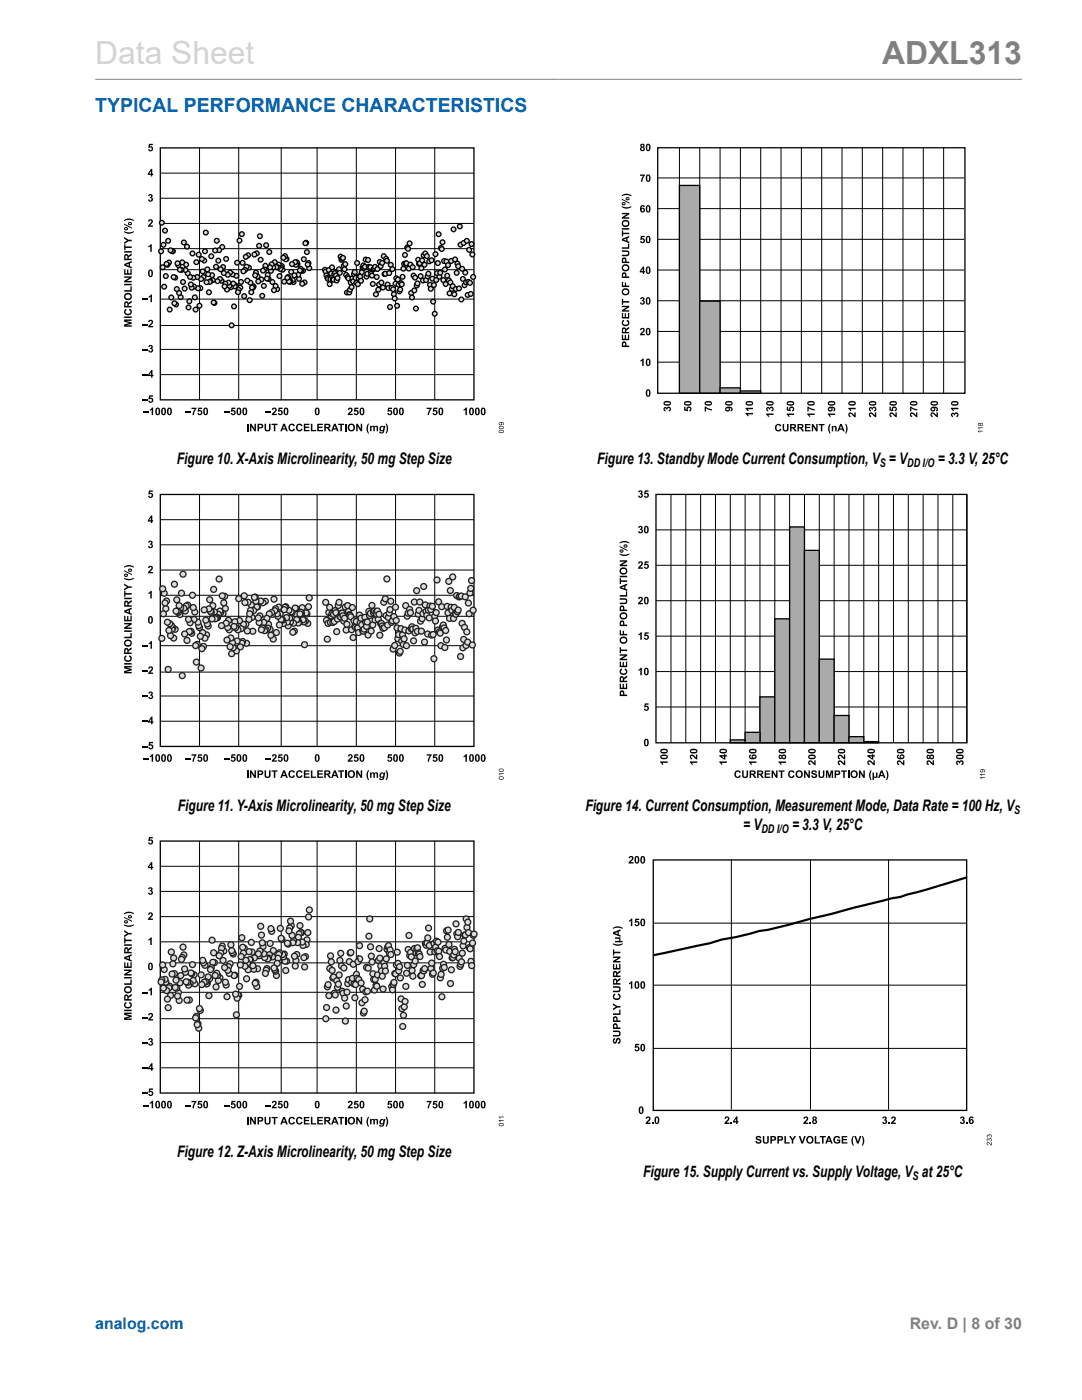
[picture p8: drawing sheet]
<svg xmlns="http://www.w3.org/2000/svg" width="216mm" height="279mm" viewBox="0 0 216 279" stroke-linecap="round" stroke-linejoin="round" font-family="sans-serif">
<defs><g id="words">
<text font-size="6.3" fill="#d3d3d3" x="19" y="12.7">Data Sheet</text>
<text font-size="6.3" fill="#808080" x="176" y="12.7">ADXL313</text>
<text font-size="3.9" fill="#0067b8" x="19" y="22.3">TYPICAL PERFORMANCE CHARACTERISTICS</text>
<g font-size="3.2">
<text x="35.3" y="92.7">Figure 10. X-Axis Microlinearity, 50 mg Step Size</text>
<text x="119.2" y="92.7">Figure 13. Standby Mode Current Consumption, V = V</text>
<text x="187.1" y="92.7">= 3.3 V, 25°C</text>
<text x="35.5" y="161.8">Figure 11. Y-Axis Microlinearity, 50 mg Step Size</text>
<text x="116.8" y="161.8">Figure 14. Current Consumption, Measurement Mode, Data Rate = 100 Hz, V</text>
<text x="148.3" y="165.6">= V</text>
<text x="158" y="165.6">= 3.3 V, 25°C</text>
<text x="35.4" y="231">Figure 12. Z-Axis Microlinearity, 50 mg Step Size</text>
<text x="128.3" y="234.8">Figure 15. Supply Current vs. Supply Voltage, V at 25°C</text>
</g>
<text font-size="3.2" fill="#0067b8" x="19" y="265.3">analog.com</text>
<text font-size="3.2" fill="#808080" x="181.5" y="265.3">Rev. D | 8 of 30</text>
<g font-size="2.4">
<text x="175.5" y="93.3">S</text>
<text x="181" y="93.3">DD I/O</text>
<text x="151.9" y="166.3">DD I/O</text>
<text x="202.4" y="162.5">S</text>
<text x="182.1" y="235.4">S</text>
</g>
</g></defs>
<path d="M19 15.8h184.9" fill="none" stroke="#808080" stroke-width=".2"/>
<path d="M32 29.5h62.6v50.3h-62.6z" fill="none" stroke="#000" stroke-width=".26"/>
<g fill="none" stroke="#000" stroke-width=".2">
<path d="M32 39.6h62.6M32 34.5h62.6M39.8 29.5v50.3M47.6 29.5v50.3M56.1 29.5v50.3M63.3 29.5v50.3M71.1 29.5v50.3M78.9 29.5v50.3M86.7 29.5v50.3M32 59.7h62.6M32 53.8h62.6M32 49.6h62.6"/>
<path d="M32 44.6h62.6M32 74.8h62.6M32 69.7h62.6M32 65h62.6"/>
</g>
<circle cx="64.8" cy="53.8" r=".47" fill="#dcdcdc"/>
<circle cx="64.8" cy="53.8" r=".47" fill="none" stroke="#000" stroke-width=".26"/>
<circle cx="65" cy="54.2" r=".47" fill="#dcdcdc"/>
<circle cx="65" cy="54.2" r=".47" fill="none" stroke="#000" stroke-width=".26"/>
<circle cx="65.1" cy="55" r=".47" fill="#dcdcdc"/>
<circle cx="65.1" cy="55" r=".47" fill="none" stroke="#000" stroke-width=".26"/>
<circle cx="65.3" cy="55.4" r=".47" fill="#dcdcdc"/>
<circle cx="65.3" cy="55.4" r=".47" fill="none" stroke="#000" stroke-width=".26"/>
<circle cx="65.5" cy="55.7" r=".47" fill="#dcdcdc"/>
<circle cx="65.5" cy="55.7" r=".47" fill="none" stroke="#000" stroke-width=".26"/>
<circle cx="65.6" cy="53.9" r=".47" fill="#dcdcdc"/>
<circle cx="65.6" cy="53.9" r=".47" fill="none" stroke="#000" stroke-width=".26"/>
<circle cx="65.8" cy="56.7" r=".47" fill="#dcdcdc"/>
<circle cx="65.8" cy="56.7" r=".47" fill="none" stroke="#000" stroke-width=".26"/>
<circle cx="65.9" cy="55.8" r=".47" fill="#dcdcdc"/>
<circle cx="65.9" cy="55.8" r=".47" fill="none" stroke="#000" stroke-width=".26"/>
<circle cx="66.1" cy="54.6" r=".47" fill="#dcdcdc"/>
<circle cx="66.1" cy="54.6" r=".47" fill="none" stroke="#000" stroke-width=".26"/>
<circle cx="66.3" cy="53.4" r=".47" fill="#dcdcdc"/>
<circle cx="66.3" cy="53.4" r=".47" fill="none" stroke="#000" stroke-width=".26"/>
<circle cx="66.4" cy="55.8" r=".47" fill="#dcdcdc"/>
<circle cx="66.4" cy="55.8" r=".47" fill="none" stroke="#000" stroke-width=".26"/>
<circle cx="66.6" cy="55.8" r=".47" fill="#dcdcdc"/>
<circle cx="66.6" cy="55.8" r=".47" fill="none" stroke="#000" stroke-width=".26"/>
<circle cx="66.7" cy="54.7" r=".47" fill="#dcdcdc"/>
<circle cx="66.7" cy="54.7" r=".47" fill="none" stroke="#000" stroke-width=".26"/>
<circle cx="66.9" cy="54.5" r=".47" fill="#dcdcdc"/>
<circle cx="66.9" cy="54.5" r=".47" fill="none" stroke="#000" stroke-width=".26"/>
<circle cx="67" cy="55" r=".47" fill="#dcdcdc"/>
<circle cx="67" cy="55" r=".47" fill="none" stroke="#000" stroke-width=".26"/>
<circle cx="67.2" cy="56" r=".47" fill="#dcdcdc"/>
<circle cx="67.2" cy="56" r=".47" fill="none" stroke="#000" stroke-width=".26"/>
<circle cx="67.3" cy="55.5" r=".47" fill="#dcdcdc"/>
<circle cx="67.3" cy="55.5" r=".47" fill="none" stroke="#000" stroke-width=".26"/>
<circle cx="67.5" cy="54" r=".47" fill="#dcdcdc"/>
<circle cx="67.5" cy="54" r=".47" fill="none" stroke="#000" stroke-width=".26"/>
<circle cx="67.7" cy="53.7" r=".47" fill="#dcdcdc"/>
<circle cx="67.7" cy="53.7" r=".47" fill="none" stroke="#000" stroke-width=".26"/>
<circle cx="67.8" cy="54.5" r=".47" fill="#dcdcdc"/>
<circle cx="67.8" cy="54.5" r=".47" fill="none" stroke="#000" stroke-width=".26"/>
<circle cx="68" cy="51.2" r=".47" fill="#dcdcdc"/>
<circle cx="68" cy="51.2" r=".47" fill="none" stroke="#000" stroke-width=".26"/>
<circle cx="68.1" cy="51.9" r=".47" fill="#dcdcdc"/>
<circle cx="68.1" cy="51.9" r=".47" fill="none" stroke="#000" stroke-width=".26"/>
<circle cx="68.3" cy="51.6" r=".47" fill="#dcdcdc"/>
<circle cx="68.3" cy="51.6" r=".47" fill="none" stroke="#000" stroke-width=".26"/>
<circle cx="68.4" cy="51.5" r=".47" fill="#dcdcdc"/>
<circle cx="68.4" cy="51.5" r=".47" fill="none" stroke="#000" stroke-width=".26"/>
<circle cx="68.6" cy="53" r=".47" fill="#dcdcdc"/>
<circle cx="68.6" cy="53" r=".47" fill="none" stroke="#000" stroke-width=".26"/>
<circle cx="68.7" cy="53.7" r=".47" fill="#dcdcdc"/>
<circle cx="68.7" cy="53.7" r=".47" fill="none" stroke="#000" stroke-width=".26"/>
<circle cx="68.9" cy="52.7" r=".47" fill="#dcdcdc"/>
<circle cx="68.9" cy="52.7" r=".47" fill="none" stroke="#000" stroke-width=".26"/>
<circle cx="69.1" cy="54.9" r=".47" fill="#dcdcdc"/>
<circle cx="69.1" cy="54.9" r=".47" fill="none" stroke="#000" stroke-width=".26"/>
<circle cx="69.2" cy="58.4" r=".47" fill="#dcdcdc"/>
<circle cx="69.2" cy="58.4" r=".47" fill="none" stroke="#000" stroke-width=".26"/>
<circle cx="69.4" cy="55.3" r=".47" fill="#dcdcdc"/>
<circle cx="69.4" cy="55.3" r=".47" fill="none" stroke="#000" stroke-width=".26"/>
<circle cx="69.5" cy="55.6" r=".47" fill="#dcdcdc"/>
<circle cx="69.5" cy="55.6" r=".47" fill="none" stroke="#000" stroke-width=".26"/>
<circle cx="69.7" cy="58.4" r=".47" fill="#dcdcdc"/>
<circle cx="69.7" cy="58.4" r=".47" fill="none" stroke="#000" stroke-width=".26"/>
<circle cx="69.8" cy="57.8" r=".47" fill="#dcdcdc"/>
<circle cx="69.8" cy="57.8" r=".47" fill="none" stroke="#000" stroke-width=".26"/>
<circle cx="70" cy="56.4" r=".47" fill="#dcdcdc"/>
<circle cx="70" cy="56.4" r=".47" fill="none" stroke="#000" stroke-width=".26"/>
<circle cx="70.2" cy="57.3" r=".47" fill="#dcdcdc"/>
<circle cx="70.2" cy="57.3" r=".47" fill="none" stroke="#000" stroke-width=".26"/>
<circle cx="70.3" cy="55.6" r=".47" fill="#dcdcdc"/>
<circle cx="70.3" cy="55.6" r=".47" fill="none" stroke="#000" stroke-width=".26"/>
<circle cx="70.5" cy="56.2" r=".47" fill="#dcdcdc"/>
<circle cx="70.5" cy="56.2" r=".47" fill="none" stroke="#000" stroke-width=".26"/>
<circle cx="70.6" cy="54.7" r=".47" fill="#dcdcdc"/>
<circle cx="70.6" cy="54.7" r=".47" fill="none" stroke="#000" stroke-width=".26"/>
<circle cx="70.8" cy="54.3" r=".47" fill="#dcdcdc"/>
<circle cx="70.8" cy="54.3" r=".47" fill="none" stroke="#000" stroke-width=".26"/>
<circle cx="70.9" cy="55.5" r=".47" fill="#dcdcdc"/>
<circle cx="70.9" cy="55.5" r=".47" fill="none" stroke="#000" stroke-width=".26"/>
<circle cx="71.1" cy="56.5" r=".47" fill="#dcdcdc"/>
<circle cx="71.1" cy="56.5" r=".47" fill="none" stroke="#000" stroke-width=".26"/>
<circle cx="71.3" cy="52.5" r=".47" fill="#dcdcdc"/>
<circle cx="71.3" cy="52.5" r=".47" fill="none" stroke="#000" stroke-width=".26"/>
<circle cx="71.4" cy="56.7" r=".47" fill="#dcdcdc"/>
<circle cx="71.4" cy="56.7" r=".47" fill="none" stroke="#000" stroke-width=".26"/>
<circle cx="71.6" cy="55.5" r=".47" fill="#dcdcdc"/>
<circle cx="71.6" cy="55.5" r=".47" fill="none" stroke="#000" stroke-width=".26"/>
<circle cx="71.7" cy="55.1" r=".47" fill="#dcdcdc"/>
<circle cx="71.7" cy="55.1" r=".47" fill="none" stroke="#000" stroke-width=".26"/>
<circle cx="71.9" cy="55.2" r=".47" fill="#dcdcdc"/>
<circle cx="71.9" cy="55.2" r=".47" fill="none" stroke="#000" stroke-width=".26"/>
<circle cx="72" cy="56" r=".47" fill="#dcdcdc"/>
<circle cx="72" cy="56" r=".47" fill="none" stroke="#000" stroke-width=".26"/>
<circle cx="72.2" cy="54.3" r=".47" fill="#dcdcdc"/>
<circle cx="72.2" cy="54.3" r=".47" fill="none" stroke="#000" stroke-width=".26"/>
<circle cx="72.3" cy="53.4" r=".47" fill="#dcdcdc"/>
<circle cx="72.3" cy="53.4" r=".47" fill="none" stroke="#000" stroke-width=".26"/>
<circle cx="72.5" cy="53" r=".47" fill="#dcdcdc"/>
<circle cx="72.5" cy="53" r=".47" fill="none" stroke="#000" stroke-width=".26"/>
<circle cx="72.7" cy="53.4" r=".47" fill="#dcdcdc"/>
<circle cx="72.7" cy="53.4" r=".47" fill="none" stroke="#000" stroke-width=".26"/>
<circle cx="72.8" cy="53.2" r=".47" fill="#dcdcdc"/>
<circle cx="72.8" cy="53.2" r=".47" fill="none" stroke="#000" stroke-width=".26"/>
<circle cx="73" cy="51.8" r=".47" fill="#dcdcdc"/>
<circle cx="73" cy="51.8" r=".47" fill="none" stroke="#000" stroke-width=".26"/>
<circle cx="73.1" cy="55.2" r=".47" fill="#dcdcdc"/>
<circle cx="73.1" cy="55.2" r=".47" fill="none" stroke="#000" stroke-width=".26"/>
<circle cx="73.3" cy="54.6" r=".47" fill="#dcdcdc"/>
<circle cx="73.3" cy="54.6" r=".47" fill="none" stroke="#000" stroke-width=".26"/>
<circle cx="73.4" cy="51.9" r=".47" fill="#dcdcdc"/>
<circle cx="73.4" cy="51.9" r=".47" fill="none" stroke="#000" stroke-width=".26"/>
<circle cx="73.6" cy="53.2" r=".47" fill="#dcdcdc"/>
<circle cx="73.6" cy="53.2" r=".47" fill="none" stroke="#000" stroke-width=".26"/>
<circle cx="73.7" cy="53.5" r=".47" fill="#dcdcdc"/>
<circle cx="73.7" cy="53.5" r=".47" fill="none" stroke="#000" stroke-width=".26"/>
<circle cx="73.9" cy="53.3" r=".47" fill="#dcdcdc"/>
<circle cx="73.9" cy="53.3" r=".47" fill="none" stroke="#000" stroke-width=".26"/>
<circle cx="74.1" cy="54.6" r=".47" fill="#dcdcdc"/>
<circle cx="74.1" cy="54.6" r=".47" fill="none" stroke="#000" stroke-width=".26"/>
<circle cx="74.2" cy="55" r=".47" fill="#dcdcdc"/>
<circle cx="74.2" cy="55" r=".47" fill="none" stroke="#000" stroke-width=".26"/>
<circle cx="74.4" cy="56.7" r=".47" fill="#dcdcdc"/>
<circle cx="74.4" cy="56.7" r=".47" fill="none" stroke="#000" stroke-width=".26"/>
<circle cx="74.5" cy="53.7" r=".47" fill="#dcdcdc"/>
<circle cx="74.5" cy="53.7" r=".47" fill="none" stroke="#000" stroke-width=".26"/>
<circle cx="74.7" cy="53.6" r=".47" fill="#dcdcdc"/>
<circle cx="74.7" cy="53.6" r=".47" fill="none" stroke="#000" stroke-width=".26"/>
<circle cx="74.8" cy="53.3" r=".47" fill="#dcdcdc"/>
<circle cx="74.8" cy="53.3" r=".47" fill="none" stroke="#000" stroke-width=".26"/>
<circle cx="75" cy="58.7" r=".47" fill="#dcdcdc"/>
<circle cx="75" cy="58.7" r=".47" fill="none" stroke="#000" stroke-width=".26"/>
<circle cx="75.2" cy="55.3" r=".47" fill="#dcdcdc"/>
<circle cx="75.2" cy="55.3" r=".47" fill="none" stroke="#000" stroke-width=".26"/>
<circle cx="75.3" cy="53.7" r=".47" fill="#dcdcdc"/>
<circle cx="75.3" cy="53.7" r=".47" fill="none" stroke="#000" stroke-width=".26"/>
<circle cx="75.5" cy="57.8" r=".47" fill="#dcdcdc"/>
<circle cx="75.5" cy="57.8" r=".47" fill="none" stroke="#000" stroke-width=".26"/>
<circle cx="75.6" cy="56.8" r=".47" fill="#dcdcdc"/>
<circle cx="75.6" cy="56.8" r=".47" fill="none" stroke="#000" stroke-width=".26"/>
<circle cx="75.8" cy="52.3" r=".47" fill="#dcdcdc"/>
<circle cx="75.8" cy="52.3" r=".47" fill="none" stroke="#000" stroke-width=".26"/>
<circle cx="76" cy="53.1" r=".47" fill="#dcdcdc"/>
<circle cx="76" cy="53.1" r=".47" fill="none" stroke="#000" stroke-width=".26"/>
<circle cx="76.1" cy="56.4" r=".47" fill="#dcdcdc"/>
<circle cx="76.1" cy="56.4" r=".47" fill="none" stroke="#000" stroke-width=".26"/>
<circle cx="76.3" cy="52.5" r=".47" fill="#dcdcdc"/>
<circle cx="76.3" cy="52.5" r=".47" fill="none" stroke="#000" stroke-width=".26"/>
<circle cx="76.4" cy="57.4" r=".47" fill="#dcdcdc"/>
<circle cx="76.4" cy="57.4" r=".47" fill="none" stroke="#000" stroke-width=".26"/>
<circle cx="76.6" cy="51.1" r=".47" fill="#dcdcdc"/>
<circle cx="76.6" cy="51.1" r=".47" fill="none" stroke="#000" stroke-width=".26"/>
<circle cx="76.7" cy="54.7" r=".47" fill="#dcdcdc"/>
<circle cx="76.7" cy="54.7" r=".47" fill="none" stroke="#000" stroke-width=".26"/>
<circle cx="76.9" cy="54.6" r=".47" fill="#dcdcdc"/>
<circle cx="76.9" cy="54.6" r=".47" fill="none" stroke="#000" stroke-width=".26"/>
<circle cx="77" cy="51.7" r=".47" fill="#dcdcdc"/>
<circle cx="77" cy="51.7" r=".47" fill="none" stroke="#000" stroke-width=".26"/>
<circle cx="77.2" cy="52" r=".47" fill="#dcdcdc"/>
<circle cx="77.2" cy="52" r=".47" fill="none" stroke="#000" stroke-width=".26"/>
<circle cx="77.3" cy="56.8" r=".47" fill="#dcdcdc"/>
<circle cx="77.3" cy="56.8" r=".47" fill="none" stroke="#000" stroke-width=".26"/>
<circle cx="77.5" cy="57.5" r=".47" fill="#dcdcdc"/>
<circle cx="77.5" cy="57.5" r=".47" fill="none" stroke="#000" stroke-width=".26"/>
<circle cx="77.7" cy="54.5" r=".47" fill="#dcdcdc"/>
<circle cx="77.7" cy="54.5" r=".47" fill="none" stroke="#000" stroke-width=".26"/>
<circle cx="77.8" cy="61.3" r=".47" fill="#dcdcdc"/>
<circle cx="77.8" cy="61.3" r=".47" fill="none" stroke="#000" stroke-width=".26"/>
<circle cx="78" cy="52.9" r=".47" fill="#dcdcdc"/>
<circle cx="78" cy="52.9" r=".47" fill="none" stroke="#000" stroke-width=".26"/>
<circle cx="78.1" cy="57.5" r=".47" fill="#dcdcdc"/>
<circle cx="78.1" cy="57.5" r=".47" fill="none" stroke="#000" stroke-width=".26"/>
<circle cx="78.3" cy="53.7" r=".47" fill="#dcdcdc"/>
<circle cx="78.3" cy="53.7" r=".47" fill="none" stroke="#000" stroke-width=".26"/>
<circle cx="78.4" cy="57.7" r=".47" fill="#dcdcdc"/>
<circle cx="78.4" cy="57.7" r=".47" fill="none" stroke="#000" stroke-width=".26"/>
<circle cx="78.6" cy="58.7" r=".47" fill="#dcdcdc"/>
<circle cx="78.6" cy="58.7" r=".47" fill="none" stroke="#000" stroke-width=".26"/>
<circle cx="78.8" cy="59.6" r=".47" fill="#dcdcdc"/>
<circle cx="78.8" cy="59.6" r=".47" fill="none" stroke="#000" stroke-width=".26"/>
<circle cx="78.9" cy="56.6" r=".47" fill="#dcdcdc"/>
<circle cx="78.9" cy="56.6" r=".47" fill="none" stroke="#000" stroke-width=".26"/>
<circle cx="79.1" cy="55.5" r=".47" fill="#dcdcdc"/>
<circle cx="79.1" cy="55.5" r=".47" fill="none" stroke="#000" stroke-width=".26"/>
<circle cx="79.2" cy="61" r=".47" fill="#dcdcdc"/>
<circle cx="79.2" cy="61" r=".47" fill="none" stroke="#000" stroke-width=".26"/>
<circle cx="79.4" cy="55.8" r=".47" fill="#dcdcdc"/>
<circle cx="79.4" cy="55.8" r=".47" fill="none" stroke="#000" stroke-width=".26"/>
<circle cx="79.5" cy="56.8" r=".47" fill="#dcdcdc"/>
<circle cx="79.5" cy="56.8" r=".47" fill="none" stroke="#000" stroke-width=".26"/>
<circle cx="79.7" cy="58.1" r=".47" fill="#dcdcdc"/>
<circle cx="79.7" cy="58.1" r=".47" fill="none" stroke="#000" stroke-width=".26"/>
<circle cx="79.9" cy="57.8" r=".47" fill="#dcdcdc"/>
<circle cx="79.9" cy="57.8" r=".47" fill="none" stroke="#000" stroke-width=".26"/>
<circle cx="80" cy="56.5" r=".47" fill="#dcdcdc"/>
<circle cx="80" cy="56.5" r=".47" fill="none" stroke="#000" stroke-width=".26"/>
<circle cx="80.2" cy="56.7" r=".47" fill="#dcdcdc"/>
<circle cx="80.2" cy="56.7" r=".47" fill="none" stroke="#000" stroke-width=".26"/>
<circle cx="80.3" cy="55.2" r=".47" fill="#dcdcdc"/>
<circle cx="80.3" cy="55.2" r=".47" fill="none" stroke="#000" stroke-width=".26"/>
<circle cx="80.5" cy="53.6" r=".47" fill="#dcdcdc"/>
<circle cx="80.5" cy="53.6" r=".47" fill="none" stroke="#000" stroke-width=".26"/>
<circle cx="80.6" cy="52.7" r=".47" fill="#dcdcdc"/>
<circle cx="80.6" cy="52.7" r=".47" fill="none" stroke="#000" stroke-width=".26"/>
<circle cx="80.8" cy="50.9" r=".47" fill="#dcdcdc"/>
<circle cx="80.8" cy="50.9" r=".47" fill="none" stroke="#000" stroke-width=".26"/>
<circle cx="81" cy="52.6" r=".47" fill="#dcdcdc"/>
<circle cx="81" cy="52.6" r=".47" fill="none" stroke="#000" stroke-width=".26"/>
<circle cx="81.1" cy="52.5" r=".47" fill="#dcdcdc"/>
<circle cx="81.1" cy="52.5" r=".47" fill="none" stroke="#000" stroke-width=".26"/>
<circle cx="81.3" cy="49.4" r=".47" fill="#dcdcdc"/>
<circle cx="81.3" cy="49.4" r=".47" fill="none" stroke="#000" stroke-width=".26"/>
<circle cx="81.4" cy="49.7" r=".47" fill="#dcdcdc"/>
<circle cx="81.4" cy="49.7" r=".47" fill="none" stroke="#000" stroke-width=".26"/>
<circle cx="81.6" cy="53.6" r=".47" fill="#dcdcdc"/>
<circle cx="81.6" cy="53.6" r=".47" fill="none" stroke="#000" stroke-width=".26"/>
<circle cx="81.7" cy="48.6" r=".47" fill="#dcdcdc"/>
<circle cx="81.7" cy="48.6" r=".47" fill="none" stroke="#000" stroke-width=".26"/>
<circle cx="81.9" cy="52.8" r=".47" fill="#dcdcdc"/>
<circle cx="81.9" cy="52.8" r=".47" fill="none" stroke="#000" stroke-width=".26"/>
<circle cx="82" cy="58.5" r=".47" fill="#dcdcdc"/>
<circle cx="82" cy="58.5" r=".47" fill="none" stroke="#000" stroke-width=".26"/>
<circle cx="82.2" cy="59.4" r=".47" fill="#dcdcdc"/>
<circle cx="82.2" cy="59.4" r=".47" fill="none" stroke="#000" stroke-width=".26"/>
<circle cx="82.4" cy="53.3" r=".47" fill="#dcdcdc"/>
<circle cx="82.4" cy="53.3" r=".47" fill="none" stroke="#000" stroke-width=".26"/>
<circle cx="82.5" cy="55" r=".47" fill="#dcdcdc"/>
<circle cx="82.5" cy="55" r=".47" fill="none" stroke="#000" stroke-width=".26"/>
<circle cx="82.7" cy="58" r=".47" fill="#dcdcdc"/>
<circle cx="82.7" cy="58" r=".47" fill="none" stroke="#000" stroke-width=".26"/>
<circle cx="82.8" cy="55.4" r=".47" fill="#dcdcdc"/>
<circle cx="82.8" cy="55.4" r=".47" fill="none" stroke="#000" stroke-width=".26"/>
<circle cx="83" cy="61.6" r=".47" fill="#dcdcdc"/>
<circle cx="83" cy="61.6" r=".47" fill="none" stroke="#000" stroke-width=".26"/>
<circle cx="83.1" cy="57" r=".47" fill="#dcdcdc"/>
<circle cx="83.1" cy="57" r=".47" fill="none" stroke="#000" stroke-width=".26"/>
<circle cx="83.3" cy="56.6" r=".47" fill="#dcdcdc"/>
<circle cx="83.3" cy="56.6" r=".47" fill="none" stroke="#000" stroke-width=".26"/>
<circle cx="83.4" cy="51.8" r=".47" fill="#dcdcdc"/>
<circle cx="83.4" cy="51.8" r=".47" fill="none" stroke="#000" stroke-width=".26"/>
<circle cx="83.6" cy="52.7" r=".47" fill="#dcdcdc"/>
<circle cx="83.6" cy="52.7" r=".47" fill="none" stroke="#000" stroke-width=".26"/>
<circle cx="83.8" cy="52.5" r=".47" fill="#dcdcdc"/>
<circle cx="83.8" cy="52.5" r=".47" fill="none" stroke="#000" stroke-width=".26"/>
<circle cx="83.9" cy="55.1" r=".47" fill="#dcdcdc"/>
<circle cx="83.9" cy="55.1" r=".47" fill="none" stroke="#000" stroke-width=".26"/>
<circle cx="84.1" cy="53.5" r=".47" fill="#dcdcdc"/>
<circle cx="84.1" cy="53.5" r=".47" fill="none" stroke="#000" stroke-width=".26"/>
<circle cx="84.2" cy="52" r=".47" fill="#dcdcdc"/>
<circle cx="84.2" cy="52" r=".47" fill="none" stroke="#000" stroke-width=".26"/>
<circle cx="84.4" cy="56" r=".47" fill="#dcdcdc"/>
<circle cx="84.4" cy="56" r=".47" fill="none" stroke="#000" stroke-width=".26"/>
<circle cx="84.5" cy="50.9" r=".47" fill="#dcdcdc"/>
<circle cx="84.5" cy="50.9" r=".47" fill="none" stroke="#000" stroke-width=".26"/>
<circle cx="84.7" cy="52.8" r=".47" fill="#dcdcdc"/>
<circle cx="84.7" cy="52.8" r=".47" fill="none" stroke="#000" stroke-width=".26"/>
<circle cx="84.9" cy="50.6" r=".47" fill="#dcdcdc"/>
<circle cx="84.9" cy="50.6" r=".47" fill="none" stroke="#000" stroke-width=".26"/>
<circle cx="85" cy="55.9" r=".47" fill="#dcdcdc"/>
<circle cx="85" cy="55.9" r=".47" fill="none" stroke="#000" stroke-width=".26"/>
<circle cx="85.2" cy="51.1" r=".47" fill="#dcdcdc"/>
<circle cx="85.2" cy="51.1" r=".47" fill="none" stroke="#000" stroke-width=".26"/>
<circle cx="85.3" cy="55.1" r=".47" fill="#dcdcdc"/>
<circle cx="85.3" cy="55.1" r=".47" fill="none" stroke="#000" stroke-width=".26"/>
<circle cx="85.5" cy="54.6" r=".47" fill="#dcdcdc"/>
<circle cx="85.5" cy="54.6" r=".47" fill="none" stroke="#000" stroke-width=".26"/>
<circle cx="85.6" cy="52.2" r=".47" fill="#dcdcdc"/>
<circle cx="85.6" cy="52.2" r=".47" fill="none" stroke="#000" stroke-width=".26"/>
<circle cx="85.8" cy="56.8" r=".47" fill="#dcdcdc"/>
<circle cx="85.8" cy="56.8" r=".47" fill="none" stroke="#000" stroke-width=".26"/>
<circle cx="86" cy="57.6" r=".47" fill="#dcdcdc"/>
<circle cx="86" cy="57.6" r=".47" fill="none" stroke="#000" stroke-width=".26"/>
<circle cx="86.1" cy="51.9" r=".47" fill="#dcdcdc"/>
<circle cx="86.1" cy="51.9" r=".47" fill="none" stroke="#000" stroke-width=".26"/>
<circle cx="86.3" cy="55.6" r=".47" fill="#dcdcdc"/>
<circle cx="86.3" cy="55.6" r=".47" fill="none" stroke="#000" stroke-width=".26"/>
<circle cx="86.4" cy="60.2" r=".47" fill="#dcdcdc"/>
<circle cx="86.4" cy="60.2" r=".47" fill="none" stroke="#000" stroke-width=".26"/>
<circle cx="86.6" cy="56.9" r=".47" fill="#dcdcdc"/>
<circle cx="86.6" cy="56.9" r=".47" fill="none" stroke="#000" stroke-width=".26"/>
<circle cx="86.7" cy="62.6" r=".47" fill="#dcdcdc"/>
<circle cx="86.7" cy="62.6" r=".47" fill="none" stroke="#000" stroke-width=".26"/>
<circle cx="86.9" cy="50.7" r=".47" fill="#dcdcdc"/>
<circle cx="86.9" cy="50.7" r=".47" fill="none" stroke="#000" stroke-width=".26"/>
<circle cx="87" cy="55.9" r=".47" fill="#dcdcdc"/>
<circle cx="87" cy="55.9" r=".47" fill="none" stroke="#000" stroke-width=".26"/>
<circle cx="87.2" cy="54.5" r=".47" fill="#dcdcdc"/>
<circle cx="87.2" cy="54.5" r=".47" fill="none" stroke="#000" stroke-width=".26"/>
<circle cx="87.4" cy="52.5" r=".47" fill="#dcdcdc"/>
<circle cx="87.4" cy="52.5" r=".47" fill="none" stroke="#000" stroke-width=".26"/>
<circle cx="87.5" cy="46.7" r=".47" fill="#dcdcdc"/>
<circle cx="87.5" cy="46.7" r=".47" fill="none" stroke="#000" stroke-width=".26"/>
<circle cx="87.7" cy="55.2" r=".47" fill="#dcdcdc"/>
<circle cx="87.7" cy="55.2" r=".47" fill="none" stroke="#000" stroke-width=".26"/>
<circle cx="87.8" cy="54.4" r=".47" fill="#dcdcdc"/>
<circle cx="87.8" cy="54.4" r=".47" fill="none" stroke="#000" stroke-width=".26"/>
<circle cx="88" cy="49.5" r=".47" fill="#dcdcdc"/>
<circle cx="88" cy="49.5" r=".47" fill="none" stroke="#000" stroke-width=".26"/>
<circle cx="88.1" cy="49.7" r=".47" fill="#dcdcdc"/>
<circle cx="88.1" cy="49.7" r=".47" fill="none" stroke="#000" stroke-width=".26"/>
<circle cx="88.3" cy="48.3" r=".47" fill="#dcdcdc"/>
<circle cx="88.3" cy="48.3" r=".47" fill="none" stroke="#000" stroke-width=".26"/>
<circle cx="88.5" cy="55.9" r=".47" fill="#dcdcdc"/>
<circle cx="88.5" cy="55.9" r=".47" fill="none" stroke="#000" stroke-width=".26"/>
<circle cx="88.6" cy="52.1" r=".47" fill="#dcdcdc"/>
<circle cx="88.6" cy="52.1" r=".47" fill="none" stroke="#000" stroke-width=".26"/>
<circle cx="88.8" cy="53.8" r=".47" fill="#dcdcdc"/>
<circle cx="88.8" cy="53.8" r=".47" fill="none" stroke="#000" stroke-width=".26"/>
<circle cx="88.9" cy="56.7" r=".47" fill="#dcdcdc"/>
<circle cx="88.9" cy="56.7" r=".47" fill="none" stroke="#000" stroke-width=".26"/>
<circle cx="89.1" cy="52.2" r=".47" fill="#dcdcdc"/>
<circle cx="89.1" cy="52.2" r=".47" fill="none" stroke="#000" stroke-width=".26"/>
<circle cx="89.2" cy="55" r=".47" fill="#dcdcdc"/>
<circle cx="89.2" cy="55" r=".47" fill="none" stroke="#000" stroke-width=".26"/>
<circle cx="89.4" cy="52.9" r=".47" fill="#dcdcdc"/>
<circle cx="89.4" cy="52.9" r=".47" fill="none" stroke="#000" stroke-width=".26"/>
<circle cx="89.6" cy="56" r=".47" fill="#dcdcdc"/>
<circle cx="89.6" cy="56" r=".47" fill="none" stroke="#000" stroke-width=".26"/>
<circle cx="89.7" cy="58.5" r=".47" fill="#dcdcdc"/>
<circle cx="89.7" cy="58.5" r=".47" fill="none" stroke="#000" stroke-width=".26"/>
<circle cx="89.9" cy="56.4" r=".47" fill="#dcdcdc"/>
<circle cx="89.9" cy="56.4" r=".47" fill="none" stroke="#000" stroke-width=".26"/>
<circle cx="90" cy="52.1" r=".47" fill="#dcdcdc"/>
<circle cx="90" cy="52.1" r=".47" fill="none" stroke="#000" stroke-width=".26"/>
<circle cx="90.2" cy="57.7" r=".47" fill="#dcdcdc"/>
<circle cx="90.2" cy="57.7" r=".47" fill="none" stroke="#000" stroke-width=".26"/>
<circle cx="90.3" cy="57.1" r=".47" fill="#dcdcdc"/>
<circle cx="90.3" cy="57.1" r=".47" fill="none" stroke="#000" stroke-width=".26"/>
<circle cx="90.5" cy="45.8" r=".47" fill="#dcdcdc"/>
<circle cx="90.5" cy="45.8" r=".47" fill="none" stroke="#000" stroke-width=".26"/>
<circle cx="90.7" cy="58.7" r=".47" fill="#dcdcdc"/>
<circle cx="90.7" cy="58.7" r=".47" fill="none" stroke="#000" stroke-width=".26"/>
<circle cx="90.8" cy="51.8" r=".47" fill="#dcdcdc"/>
<circle cx="90.8" cy="51.8" r=".47" fill="none" stroke="#000" stroke-width=".26"/>
<circle cx="91" cy="57.7" r=".47" fill="#dcdcdc"/>
<circle cx="91" cy="57.7" r=".47" fill="none" stroke="#000" stroke-width=".26"/>
<circle cx="91.1" cy="54.5" r=".47" fill="#dcdcdc"/>
<circle cx="91.1" cy="54.5" r=".47" fill="none" stroke="#000" stroke-width=".26"/>
<circle cx="91.3" cy="52.6" r=".47" fill="#dcdcdc"/>
<circle cx="91.3" cy="52.6" r=".47" fill="none" stroke="#000" stroke-width=".26"/>
<circle cx="91.4" cy="53.1" r=".47" fill="#dcdcdc"/>
<circle cx="91.4" cy="53.1" r=".47" fill="none" stroke="#000" stroke-width=".26"/>
<circle cx="91.6" cy="57.6" r=".47" fill="#dcdcdc"/>
<circle cx="91.6" cy="57.6" r=".47" fill="none" stroke="#000" stroke-width=".26"/>
<circle cx="91.7" cy="45.2" r=".47" fill="#dcdcdc"/>
<circle cx="91.7" cy="45.2" r=".47" fill="none" stroke="#000" stroke-width=".26"/>
<circle cx="91.9" cy="48.8" r=".47" fill="#dcdcdc"/>
<circle cx="91.9" cy="48.8" r=".47" fill="none" stroke="#000" stroke-width=".26"/>
<circle cx="92" cy="59.8" r=".47" fill="#dcdcdc"/>
<circle cx="92" cy="59.8" r=".47" fill="none" stroke="#000" stroke-width=".26"/>
<circle cx="92.2" cy="53.6" r=".47" fill="#dcdcdc"/>
<circle cx="92.2" cy="53.6" r=".47" fill="none" stroke="#000" stroke-width=".26"/>
<circle cx="92.4" cy="55.7" r=".47" fill="#dcdcdc"/>
<circle cx="92.4" cy="55.7" r=".47" fill="none" stroke="#000" stroke-width=".26"/>
<circle cx="92.5" cy="48.5" r=".47" fill="#dcdcdc"/>
<circle cx="92.5" cy="48.5" r=".47" fill="none" stroke="#000" stroke-width=".26"/>
<circle cx="92.7" cy="56.9" r=".47" fill="#dcdcdc"/>
<circle cx="92.7" cy="56.9" r=".47" fill="none" stroke="#000" stroke-width=".26"/>
<circle cx="92.8" cy="54.4" r=".47" fill="#dcdcdc"/>
<circle cx="92.8" cy="54.4" r=".47" fill="none" stroke="#000" stroke-width=".26"/>
<circle cx="93" cy="56.4" r=".47" fill="#dcdcdc"/>
<circle cx="93" cy="56.4" r=".47" fill="none" stroke="#000" stroke-width=".26"/>
<circle cx="93.1" cy="48.1" r=".47" fill="#dcdcdc"/>
<circle cx="93.1" cy="48.1" r=".47" fill="none" stroke="#000" stroke-width=".26"/>
<circle cx="93.3" cy="58.9" r=".47" fill="#dcdcdc"/>
<circle cx="93.3" cy="58.9" r=".47" fill="none" stroke="#000" stroke-width=".26"/>
<circle cx="93.5" cy="56.3" r=".47" fill="#dcdcdc"/>
<circle cx="93.5" cy="56.3" r=".47" fill="none" stroke="#000" stroke-width=".26"/>
<circle cx="93.6" cy="49.9" r=".47" fill="#dcdcdc"/>
<circle cx="93.6" cy="49.9" r=".47" fill="none" stroke="#000" stroke-width=".26"/>
<circle cx="93.8" cy="56.4" r=".47" fill="#dcdcdc"/>
<circle cx="93.8" cy="56.4" r=".47" fill="none" stroke="#000" stroke-width=".26"/>
<circle cx="93.9" cy="58.7" r=".47" fill="#dcdcdc"/>
<circle cx="93.9" cy="58.7" r=".47" fill="none" stroke="#000" stroke-width=".26"/>
<circle cx="94.1" cy="48.7" r=".47" fill="#dcdcdc"/>
<circle cx="94.1" cy="48.7" r=".47" fill="none" stroke="#000" stroke-width=".26"/>
<circle cx="94.3" cy="50.8" r=".47" fill="#dcdcdc"/>
<circle cx="94.3" cy="50.8" r=".47" fill="none" stroke="#000" stroke-width=".26"/>
<circle cx="94.4" cy="55.3" r=".47" fill="#dcdcdc"/>
<circle cx="94.4" cy="55.3" r=".47" fill="none" stroke="#000" stroke-width=".26"/>
<circle cx="61.7" cy="53.5" r=".47" fill="#dcdcdc"/>
<circle cx="61.7" cy="53.5" r=".47" fill="none" stroke="#000" stroke-width=".26"/>
<circle cx="61.6" cy="52.5" r=".47" fill="#dcdcdc"/>
<circle cx="61.6" cy="52.5" r=".47" fill="none" stroke="#000" stroke-width=".26"/>
<circle cx="61.4" cy="52.8" r=".47" fill="#dcdcdc"/>
<circle cx="61.4" cy="52.8" r=".47" fill="none" stroke="#000" stroke-width=".26"/>
<circle cx="61.2" cy="50.3" r=".47" fill="#dcdcdc"/>
<circle cx="61.2" cy="50.3" r=".47" fill="none" stroke="#000" stroke-width=".26"/>
<circle cx="61.1" cy="48.4" r=".47" fill="#dcdcdc"/>
<circle cx="61.1" cy="48.4" r=".47" fill="none" stroke="#000" stroke-width=".26"/>
<circle cx="60.9" cy="48.6" r=".47" fill="#dcdcdc"/>
<circle cx="60.9" cy="48.6" r=".47" fill="none" stroke="#000" stroke-width=".26"/>
<circle cx="60.8" cy="56.4" r=".47" fill="#dcdcdc"/>
<circle cx="60.8" cy="56.4" r=".47" fill="none" stroke="#000" stroke-width=".26"/>
<circle cx="60.6" cy="51.7" r=".47" fill="#dcdcdc"/>
<circle cx="60.6" cy="51.7" r=".47" fill="none" stroke="#000" stroke-width=".26"/>
<circle cx="60.5" cy="54" r=".47" fill="#dcdcdc"/>
<circle cx="60.5" cy="54" r=".47" fill="none" stroke="#000" stroke-width=".26"/>
<circle cx="60.3" cy="56.6" r=".47" fill="#dcdcdc"/>
<circle cx="60.3" cy="56.6" r=".47" fill="none" stroke="#000" stroke-width=".26"/>
<circle cx="60.1" cy="54.1" r=".47" fill="#dcdcdc"/>
<circle cx="60.1" cy="54.1" r=".47" fill="none" stroke="#000" stroke-width=".26"/>
<circle cx="60" cy="53.6" r=".47" fill="#dcdcdc"/>
<circle cx="60" cy="53.6" r=".47" fill="none" stroke="#000" stroke-width=".26"/>
<circle cx="59.8" cy="54" r=".47" fill="#dcdcdc"/>
<circle cx="59.8" cy="54" r=".47" fill="none" stroke="#000" stroke-width=".26"/>
<circle cx="59.7" cy="55.7" r=".47" fill="#dcdcdc"/>
<circle cx="59.7" cy="55.7" r=".47" fill="none" stroke="#000" stroke-width=".26"/>
<circle cx="59.5" cy="54.8" r=".47" fill="#dcdcdc"/>
<circle cx="59.5" cy="54.8" r=".47" fill="none" stroke="#000" stroke-width=".26"/>
<circle cx="59.4" cy="52.7" r=".47" fill="#dcdcdc"/>
<circle cx="59.4" cy="52.7" r=".47" fill="none" stroke="#000" stroke-width=".26"/>
<circle cx="59.2" cy="52.3" r=".47" fill="#dcdcdc"/>
<circle cx="59.2" cy="52.3" r=".47" fill="none" stroke="#000" stroke-width=".26"/>
<circle cx="59" cy="52.9" r=".47" fill="#dcdcdc"/>
<circle cx="59" cy="52.9" r=".47" fill="none" stroke="#000" stroke-width=".26"/>
<circle cx="58.9" cy="52.3" r=".47" fill="#dcdcdc"/>
<circle cx="58.9" cy="52.3" r=".47" fill="none" stroke="#000" stroke-width=".26"/>
<circle cx="58.7" cy="54.9" r=".47" fill="#dcdcdc"/>
<circle cx="58.7" cy="54.9" r=".47" fill="none" stroke="#000" stroke-width=".26"/>
<circle cx="58.6" cy="56.3" r=".47" fill="#dcdcdc"/>
<circle cx="58.6" cy="56.3" r=".47" fill="none" stroke="#000" stroke-width=".26"/>
<circle cx="58.4" cy="55.9" r=".47" fill="#dcdcdc"/>
<circle cx="58.4" cy="55.9" r=".47" fill="none" stroke="#000" stroke-width=".26"/>
<circle cx="58.3" cy="52.7" r=".47" fill="#dcdcdc"/>
<circle cx="58.3" cy="52.7" r=".47" fill="none" stroke="#000" stroke-width=".26"/>
<circle cx="58.1" cy="54.3" r=".47" fill="#dcdcdc"/>
<circle cx="58.1" cy="54.3" r=".47" fill="none" stroke="#000" stroke-width=".26"/>
<circle cx="58" cy="56.2" r=".47" fill="#dcdcdc"/>
<circle cx="58" cy="56.2" r=".47" fill="none" stroke="#000" stroke-width=".26"/>
<circle cx="57.8" cy="56.2" r=".47" fill="#dcdcdc"/>
<circle cx="57.8" cy="56.2" r=".47" fill="none" stroke="#000" stroke-width=".26"/>
<circle cx="57.6" cy="56.2" r=".47" fill="#dcdcdc"/>
<circle cx="57.6" cy="56.2" r=".47" fill="none" stroke="#000" stroke-width=".26"/>
<circle cx="57.5" cy="55.3" r=".47" fill="#dcdcdc"/>
<circle cx="57.5" cy="55.3" r=".47" fill="none" stroke="#000" stroke-width=".26"/>
<circle cx="57.3" cy="55.4" r=".47" fill="#dcdcdc"/>
<circle cx="57.3" cy="55.4" r=".47" fill="none" stroke="#000" stroke-width=".26"/>
<circle cx="57.2" cy="51.7" r=".47" fill="#dcdcdc"/>
<circle cx="57.2" cy="51.7" r=".47" fill="none" stroke="#000" stroke-width=".26"/>
<circle cx="57" cy="51.8" r=".47" fill="#dcdcdc"/>
<circle cx="57" cy="51.8" r=".47" fill="none" stroke="#000" stroke-width=".26"/>
<circle cx="56.9" cy="51.1" r=".47" fill="#dcdcdc"/>
<circle cx="56.9" cy="51.1" r=".47" fill="none" stroke="#000" stroke-width=".26"/>
<circle cx="56.7" cy="56.2" r=".47" fill="#dcdcdc"/>
<circle cx="56.7" cy="56.2" r=".47" fill="none" stroke="#000" stroke-width=".26"/>
<circle cx="56.6" cy="51.4" r=".47" fill="#dcdcdc"/>
<circle cx="56.6" cy="51.4" r=".47" fill="none" stroke="#000" stroke-width=".26"/>
<circle cx="56.4" cy="53.8" r=".47" fill="#dcdcdc"/>
<circle cx="56.4" cy="53.8" r=".47" fill="none" stroke="#000" stroke-width=".26"/>
<circle cx="56.2" cy="53.1" r=".47" fill="#dcdcdc"/>
<circle cx="56.2" cy="53.1" r=".47" fill="none" stroke="#000" stroke-width=".26"/>
<circle cx="56.1" cy="53.4" r=".47" fill="#dcdcdc"/>
<circle cx="56.1" cy="53.4" r=".47" fill="none" stroke="#000" stroke-width=".26"/>
<circle cx="55.9" cy="53.7" r=".47" fill="#dcdcdc"/>
<circle cx="55.9" cy="53.7" r=".47" fill="none" stroke="#000" stroke-width=".26"/>
<circle cx="55.8" cy="55.1" r=".47" fill="#dcdcdc"/>
<circle cx="55.8" cy="55.1" r=".47" fill="none" stroke="#000" stroke-width=".26"/>
<circle cx="55.6" cy="52.8" r=".47" fill="#dcdcdc"/>
<circle cx="55.6" cy="52.8" r=".47" fill="none" stroke="#000" stroke-width=".26"/>
<circle cx="55.4" cy="53.4" r=".47" fill="#dcdcdc"/>
<circle cx="55.4" cy="53.4" r=".47" fill="none" stroke="#000" stroke-width=".26"/>
<circle cx="55.3" cy="57.7" r=".47" fill="#dcdcdc"/>
<circle cx="55.3" cy="57.7" r=".47" fill="none" stroke="#000" stroke-width=".26"/>
<circle cx="55.1" cy="53.3" r=".47" fill="#dcdcdc"/>
<circle cx="55.1" cy="53.3" r=".47" fill="none" stroke="#000" stroke-width=".26"/>
<circle cx="55" cy="57.1" r=".47" fill="#dcdcdc"/>
<circle cx="55" cy="57.1" r=".47" fill="none" stroke="#000" stroke-width=".26"/>
<circle cx="54.8" cy="52.3" r=".47" fill="#dcdcdc"/>
<circle cx="54.8" cy="52.3" r=".47" fill="none" stroke="#000" stroke-width=".26"/>
<circle cx="54.7" cy="57.9" r=".47" fill="#dcdcdc"/>
<circle cx="54.7" cy="57.9" r=".47" fill="none" stroke="#000" stroke-width=".26"/>
<circle cx="54.5" cy="53.4" r=".47" fill="#dcdcdc"/>
<circle cx="54.5" cy="53.4" r=".47" fill="none" stroke="#000" stroke-width=".26"/>
<circle cx="54.3" cy="56.3" r=".47" fill="#dcdcdc"/>
<circle cx="54.3" cy="56.3" r=".47" fill="none" stroke="#000" stroke-width=".26"/>
<circle cx="54.2" cy="52.8" r=".47" fill="#dcdcdc"/>
<circle cx="54.2" cy="52.8" r=".47" fill="none" stroke="#000" stroke-width=".26"/>
<circle cx="54" cy="54" r=".47" fill="#dcdcdc"/>
<circle cx="54" cy="54" r=".47" fill="none" stroke="#000" stroke-width=".26"/>
<circle cx="53.9" cy="53.4" r=".47" fill="#dcdcdc"/>
<circle cx="53.9" cy="53.4" r=".47" fill="none" stroke="#000" stroke-width=".26"/>
<circle cx="53.7" cy="50.3" r=".47" fill="#dcdcdc"/>
<circle cx="53.7" cy="50.3" r=".47" fill="none" stroke="#000" stroke-width=".26"/>
<circle cx="53.6" cy="55.7" r=".47" fill="#dcdcdc"/>
<circle cx="53.6" cy="55.7" r=".47" fill="none" stroke="#000" stroke-width=".26"/>
<circle cx="53.4" cy="54.9" r=".47" fill="#dcdcdc"/>
<circle cx="53.4" cy="54.9" r=".47" fill="none" stroke="#000" stroke-width=".26"/>
<circle cx="53.3" cy="55.6" r=".47" fill="#dcdcdc"/>
<circle cx="53.3" cy="55.6" r=".47" fill="none" stroke="#000" stroke-width=".26"/>
<circle cx="53.1" cy="48.9" r=".47" fill="#dcdcdc"/>
<circle cx="53.1" cy="48.9" r=".47" fill="none" stroke="#000" stroke-width=".26"/>
<circle cx="53" cy="53" r=".47" fill="#dcdcdc"/>
<circle cx="53" cy="53" r=".47" fill="none" stroke="#000" stroke-width=".26"/>
<circle cx="52.8" cy="53.8" r=".47" fill="#dcdcdc"/>
<circle cx="52.8" cy="53.8" r=".47" fill="none" stroke="#000" stroke-width=".26"/>
<circle cx="52.6" cy="57.1" r=".47" fill="#dcdcdc"/>
<circle cx="52.6" cy="57.1" r=".47" fill="none" stroke="#000" stroke-width=".26"/>
<circle cx="52.5" cy="54" r=".47" fill="#dcdcdc"/>
<circle cx="52.5" cy="54" r=".47" fill="none" stroke="#000" stroke-width=".26"/>
<circle cx="52.3" cy="59" r=".47" fill="#dcdcdc"/>
<circle cx="52.3" cy="59" r=".47" fill="none" stroke="#000" stroke-width=".26"/>
<circle cx="52.2" cy="55.8" r=".47" fill="#dcdcdc"/>
<circle cx="52.2" cy="55.8" r=".47" fill="none" stroke="#000" stroke-width=".26"/>
<circle cx="52" cy="51.8" r=".47" fill="#dcdcdc"/>
<circle cx="52" cy="51.8" r=".47" fill="none" stroke="#000" stroke-width=".26"/>
<circle cx="51.9" cy="47.1" r=".47" fill="#dcdcdc"/>
<circle cx="51.9" cy="47.1" r=".47" fill="none" stroke="#000" stroke-width=".26"/>
<circle cx="51.7" cy="49.1" r=".47" fill="#dcdcdc"/>
<circle cx="51.7" cy="49.1" r=".47" fill="none" stroke="#000" stroke-width=".26"/>
<circle cx="51.5" cy="56.2" r=".47" fill="#dcdcdc"/>
<circle cx="51.5" cy="56.2" r=".47" fill="none" stroke="#000" stroke-width=".26"/>
<circle cx="51.4" cy="55.2" r=".47" fill="#dcdcdc"/>
<circle cx="51.4" cy="55.2" r=".47" fill="none" stroke="#000" stroke-width=".26"/>
<circle cx="51.2" cy="50.6" r=".47" fill="#dcdcdc"/>
<circle cx="51.2" cy="50.6" r=".47" fill="none" stroke="#000" stroke-width=".26"/>
<circle cx="51.1" cy="54.4" r=".47" fill="#dcdcdc"/>
<circle cx="51.1" cy="54.4" r=".47" fill="none" stroke="#000" stroke-width=".26"/>
<circle cx="50.9" cy="54.9" r=".47" fill="#dcdcdc"/>
<circle cx="50.9" cy="54.9" r=".47" fill="none" stroke="#000" stroke-width=".26"/>
<circle cx="50.8" cy="50.8" r=".47" fill="#dcdcdc"/>
<circle cx="50.8" cy="50.8" r=".47" fill="none" stroke="#000" stroke-width=".26"/>
<circle cx="50.6" cy="57.2" r=".47" fill="#dcdcdc"/>
<circle cx="50.6" cy="57.2" r=".47" fill="none" stroke="#000" stroke-width=".26"/>
<circle cx="50.4" cy="57.4" r=".47" fill="#dcdcdc"/>
<circle cx="50.4" cy="57.4" r=".47" fill="none" stroke="#000" stroke-width=".26"/>
<circle cx="50.3" cy="57.4" r=".47" fill="#dcdcdc"/>
<circle cx="50.3" cy="57.4" r=".47" fill="none" stroke="#000" stroke-width=".26"/>
<circle cx="50.1" cy="58.3" r=".47" fill="#dcdcdc"/>
<circle cx="50.1" cy="58.3" r=".47" fill="none" stroke="#000" stroke-width=".26"/>
<circle cx="50" cy="56.4" r=".47" fill="#dcdcdc"/>
<circle cx="50" cy="56.4" r=".47" fill="none" stroke="#000" stroke-width=".26"/>
<circle cx="49.8" cy="59.9" r=".47" fill="#dcdcdc"/>
<circle cx="49.8" cy="59.9" r=".47" fill="none" stroke="#000" stroke-width=".26"/>
<circle cx="49.7" cy="53.4" r=".47" fill="#dcdcdc"/>
<circle cx="49.7" cy="53.4" r=".47" fill="none" stroke="#000" stroke-width=".26"/>
<circle cx="49.5" cy="50.9" r=".47" fill="#dcdcdc"/>
<circle cx="49.5" cy="50.9" r=".47" fill="none" stroke="#000" stroke-width=".26"/>
<circle cx="49.3" cy="56" r=".47" fill="#dcdcdc"/>
<circle cx="49.3" cy="56" r=".47" fill="none" stroke="#000" stroke-width=".26"/>
<circle cx="49.2" cy="53.2" r=".47" fill="#dcdcdc"/>
<circle cx="49.2" cy="53.2" r=".47" fill="none" stroke="#000" stroke-width=".26"/>
<circle cx="49" cy="51.3" r=".47" fill="#dcdcdc"/>
<circle cx="49" cy="51.3" r=".47" fill="none" stroke="#000" stroke-width=".26"/>
<circle cx="48.9" cy="53.9" r=".47" fill="#dcdcdc"/>
<circle cx="48.9" cy="53.9" r=".47" fill="none" stroke="#000" stroke-width=".26"/>
<circle cx="48.7" cy="59.1" r=".47" fill="#dcdcdc"/>
<circle cx="48.7" cy="59.1" r=".47" fill="none" stroke="#000" stroke-width=".26"/>
<circle cx="48.6" cy="54.2" r=".47" fill="#dcdcdc"/>
<circle cx="48.6" cy="54.2" r=".47" fill="none" stroke="#000" stroke-width=".26"/>
<circle cx="48.4" cy="52.4" r=".47" fill="#dcdcdc"/>
<circle cx="48.4" cy="52.4" r=".47" fill="none" stroke="#000" stroke-width=".26"/>
<circle cx="48.3" cy="46.7" r=".47" fill="#dcdcdc"/>
<circle cx="48.3" cy="46.7" r=".47" fill="none" stroke="#000" stroke-width=".26"/>
<circle cx="48.1" cy="56.3" r=".47" fill="#dcdcdc"/>
<circle cx="48.1" cy="56.3" r=".47" fill="none" stroke="#000" stroke-width=".26"/>
<circle cx="48" cy="57.4" r=".47" fill="#dcdcdc"/>
<circle cx="48" cy="57.4" r=".47" fill="none" stroke="#000" stroke-width=".26"/>
<circle cx="47.8" cy="48" r=".47" fill="#dcdcdc"/>
<circle cx="47.8" cy="48" r=".47" fill="none" stroke="#000" stroke-width=".26"/>
<circle cx="47.6" cy="57.8" r=".47" fill="#dcdcdc"/>
<circle cx="47.6" cy="57.8" r=".47" fill="none" stroke="#000" stroke-width=".26"/>
<circle cx="47.5" cy="58.3" r=".47" fill="#dcdcdc"/>
<circle cx="47.5" cy="58.3" r=".47" fill="none" stroke="#000" stroke-width=".26"/>
<circle cx="47.3" cy="52.4" r=".47" fill="#dcdcdc"/>
<circle cx="47.3" cy="52.4" r=".47" fill="none" stroke="#000" stroke-width=".26"/>
<circle cx="47.2" cy="55" r=".47" fill="#dcdcdc"/>
<circle cx="47.2" cy="55" r=".47" fill="none" stroke="#000" stroke-width=".26"/>
<circle cx="47" cy="57" r=".47" fill="#dcdcdc"/>
<circle cx="47" cy="57" r=".47" fill="none" stroke="#000" stroke-width=".26"/>
<circle cx="46.9" cy="57.2" r=".47" fill="#dcdcdc"/>
<circle cx="46.9" cy="57.2" r=".47" fill="none" stroke="#000" stroke-width=".26"/>
<circle cx="46.7" cy="61.1" r=".47" fill="#dcdcdc"/>
<circle cx="46.7" cy="61.1" r=".47" fill="none" stroke="#000" stroke-width=".26"/>
<circle cx="46.5" cy="56.6" r=".47" fill="#dcdcdc"/>
<circle cx="46.5" cy="56.6" r=".47" fill="none" stroke="#000" stroke-width=".26"/>
<circle cx="46.4" cy="54.8" r=".47" fill="#dcdcdc"/>
<circle cx="46.4" cy="54.8" r=".47" fill="none" stroke="#000" stroke-width=".26"/>
<circle cx="46.2" cy="64.9" r=".47" fill="#dcdcdc"/>
<circle cx="46.2" cy="64.9" r=".47" fill="none" stroke="#000" stroke-width=".26"/>
<circle cx="46.1" cy="57.3" r=".47" fill="#dcdcdc"/>
<circle cx="46.1" cy="57.3" r=".47" fill="none" stroke="#000" stroke-width=".26"/>
<circle cx="45.9" cy="54.4" r=".47" fill="#dcdcdc"/>
<circle cx="45.9" cy="54.4" r=".47" fill="none" stroke="#000" stroke-width=".26"/>
<circle cx="45.7" cy="57.1" r=".47" fill="#dcdcdc"/>
<circle cx="45.7" cy="57.1" r=".47" fill="none" stroke="#000" stroke-width=".26"/>
<circle cx="45.6" cy="56.4" r=".47" fill="#dcdcdc"/>
<circle cx="45.6" cy="56.4" r=".47" fill="none" stroke="#000" stroke-width=".26"/>
<circle cx="45.4" cy="54.8" r=".47" fill="#dcdcdc"/>
<circle cx="45.4" cy="54.8" r=".47" fill="none" stroke="#000" stroke-width=".26"/>
<circle cx="45.3" cy="57.8" r=".47" fill="#dcdcdc"/>
<circle cx="45.3" cy="57.8" r=".47" fill="none" stroke="#000" stroke-width=".26"/>
<circle cx="45.1" cy="51.7" r=".47" fill="#dcdcdc"/>
<circle cx="45.1" cy="51.7" r=".47" fill="none" stroke="#000" stroke-width=".26"/>
<circle cx="45" cy="56.6" r=".47" fill="#dcdcdc"/>
<circle cx="45" cy="56.6" r=".47" fill="none" stroke="#000" stroke-width=".26"/>
<circle cx="44.8" cy="57.2" r=".47" fill="#dcdcdc"/>
<circle cx="44.8" cy="57.2" r=".47" fill="none" stroke="#000" stroke-width=".26"/>
<circle cx="44.7" cy="54.5" r=".47" fill="#dcdcdc"/>
<circle cx="44.7" cy="54.5" r=".47" fill="none" stroke="#000" stroke-width=".26"/>
<circle cx="44.5" cy="53.3" r=".47" fill="#dcdcdc"/>
<circle cx="44.5" cy="53.3" r=".47" fill="none" stroke="#000" stroke-width=".26"/>
<circle cx="44.3" cy="49.3" r=".47" fill="#dcdcdc"/>
<circle cx="44.3" cy="49.3" r=".47" fill="none" stroke="#000" stroke-width=".26"/>
<circle cx="44.2" cy="56" r=".47" fill="#dcdcdc"/>
<circle cx="44.2" cy="56" r=".47" fill="none" stroke="#000" stroke-width=".26"/>
<circle cx="44" cy="53.7" r=".47" fill="#dcdcdc"/>
<circle cx="44" cy="53.7" r=".47" fill="none" stroke="#000" stroke-width=".26"/>
<circle cx="43.9" cy="55.7" r=".47" fill="#dcdcdc"/>
<circle cx="43.9" cy="55.7" r=".47" fill="none" stroke="#000" stroke-width=".26"/>
<circle cx="43.7" cy="49.9" r=".47" fill="#dcdcdc"/>
<circle cx="43.7" cy="49.9" r=".47" fill="none" stroke="#000" stroke-width=".26"/>
<circle cx="43.6" cy="52" r=".47" fill="#dcdcdc"/>
<circle cx="43.6" cy="52" r=".47" fill="none" stroke="#000" stroke-width=".26"/>
<circle cx="43.4" cy="56.1" r=".47" fill="#dcdcdc"/>
<circle cx="43.4" cy="56.1" r=".47" fill="none" stroke="#000" stroke-width=".26"/>
<circle cx="43.3" cy="48" r=".47" fill="#dcdcdc"/>
<circle cx="43.3" cy="48" r=".47" fill="none" stroke="#000" stroke-width=".26"/>
<circle cx="43.1" cy="53.2" r=".47" fill="#dcdcdc"/>
<circle cx="43.1" cy="53.2" r=".47" fill="none" stroke="#000" stroke-width=".26"/>
<circle cx="42.9" cy="50" r=".47" fill="#dcdcdc"/>
<circle cx="42.9" cy="50" r=".47" fill="none" stroke="#000" stroke-width=".26"/>
<circle cx="42.8" cy="60.5" r=".47" fill="#dcdcdc"/>
<circle cx="42.8" cy="60.5" r=".47" fill="none" stroke="#000" stroke-width=".26"/>
<circle cx="42.6" cy="60.4" r=".47" fill="#dcdcdc"/>
<circle cx="42.6" cy="60.4" r=".47" fill="none" stroke="#000" stroke-width=".26"/>
<circle cx="42.5" cy="55.9" r=".47" fill="#dcdcdc"/>
<circle cx="42.5" cy="55.9" r=".47" fill="none" stroke="#000" stroke-width=".26"/>
<circle cx="42.3" cy="54.9" r=".47" fill="#dcdcdc"/>
<circle cx="42.3" cy="54.9" r=".47" fill="none" stroke="#000" stroke-width=".26"/>
<circle cx="42.2" cy="51.1" r=".47" fill="#dcdcdc"/>
<circle cx="42.2" cy="51.1" r=".47" fill="none" stroke="#000" stroke-width=".26"/>
<circle cx="42" cy="56.1" r=".47" fill="#dcdcdc"/>
<circle cx="42" cy="56.1" r=".47" fill="none" stroke="#000" stroke-width=".26"/>
<circle cx="41.8" cy="56.3" r=".47" fill="#dcdcdc"/>
<circle cx="41.8" cy="56.3" r=".47" fill="none" stroke="#000" stroke-width=".26"/>
<circle cx="41.7" cy="58.3" r=".47" fill="#dcdcdc"/>
<circle cx="41.7" cy="58.3" r=".47" fill="none" stroke="#000" stroke-width=".26"/>
<circle cx="41.5" cy="54.7" r=".47" fill="#dcdcdc"/>
<circle cx="41.5" cy="54.7" r=".47" fill="none" stroke="#000" stroke-width=".26"/>
<circle cx="41.4" cy="53.8" r=".47" fill="#dcdcdc"/>
<circle cx="41.4" cy="53.8" r=".47" fill="none" stroke="#000" stroke-width=".26"/>
<circle cx="41.2" cy="56.3" r=".47" fill="#dcdcdc"/>
<circle cx="41.2" cy="56.3" r=".47" fill="none" stroke="#000" stroke-width=".26"/>
<circle cx="41.1" cy="46.4" r=".47" fill="#dcdcdc"/>
<circle cx="41.1" cy="46.4" r=".47" fill="none" stroke="#000" stroke-width=".26"/>
<circle cx="40.9" cy="50.2" r=".47" fill="#dcdcdc"/>
<circle cx="40.9" cy="50.2" r=".47" fill="none" stroke="#000" stroke-width=".26"/>
<circle cx="40.7" cy="52" r=".47" fill="#dcdcdc"/>
<circle cx="40.7" cy="52" r=".47" fill="none" stroke="#000" stroke-width=".26"/>
<circle cx="40.6" cy="55.3" r=".47" fill="#dcdcdc"/>
<circle cx="40.6" cy="55.3" r=".47" fill="none" stroke="#000" stroke-width=".26"/>
<circle cx="40.4" cy="54.2" r=".47" fill="#dcdcdc"/>
<circle cx="40.4" cy="54.2" r=".47" fill="none" stroke="#000" stroke-width=".26"/>
<circle cx="40.3" cy="51.7" r=".47" fill="#dcdcdc"/>
<circle cx="40.3" cy="51.7" r=".47" fill="none" stroke="#000" stroke-width=".26"/>
<circle cx="40.1" cy="55.7" r=".47" fill="#dcdcdc"/>
<circle cx="40.1" cy="55.7" r=".47" fill="none" stroke="#000" stroke-width=".26"/>
<circle cx="40" cy="57.5" r=".47" fill="#dcdcdc"/>
<circle cx="40" cy="57.5" r=".47" fill="none" stroke="#000" stroke-width=".26"/>
<circle cx="39.8" cy="61" r=".47" fill="#dcdcdc"/>
<circle cx="39.8" cy="61" r=".47" fill="none" stroke="#000" stroke-width=".26"/>
<circle cx="39.6" cy="50.8" r=".47" fill="#dcdcdc"/>
<circle cx="39.6" cy="50.8" r=".47" fill="none" stroke="#000" stroke-width=".26"/>
<circle cx="39.5" cy="57.5" r=".47" fill="#dcdcdc"/>
<circle cx="39.5" cy="57.5" r=".47" fill="none" stroke="#000" stroke-width=".26"/>
<circle cx="39.3" cy="55.3" r=".47" fill="#dcdcdc"/>
<circle cx="39.3" cy="55.3" r=".47" fill="none" stroke="#000" stroke-width=".26"/>
<circle cx="39.2" cy="52.3" r=".47" fill="#dcdcdc"/>
<circle cx="39.2" cy="52.3" r=".47" fill="none" stroke="#000" stroke-width=".26"/>
<circle cx="39" cy="61.8" r=".47" fill="#dcdcdc"/>
<circle cx="39" cy="61.8" r=".47" fill="none" stroke="#000" stroke-width=".26"/>
<circle cx="38.9" cy="59.3" r=".47" fill="#dcdcdc"/>
<circle cx="38.9" cy="59.3" r=".47" fill="none" stroke="#000" stroke-width=".26"/>
<circle cx="38.7" cy="57.2" r=".47" fill="#dcdcdc"/>
<circle cx="38.7" cy="57.2" r=".47" fill="none" stroke="#000" stroke-width=".26"/>
<circle cx="38.6" cy="55.4" r=".47" fill="#dcdcdc"/>
<circle cx="38.6" cy="55.4" r=".47" fill="none" stroke="#000" stroke-width=".26"/>
<circle cx="38.4" cy="50.6" r=".47" fill="#dcdcdc"/>
<circle cx="38.4" cy="50.6" r=".47" fill="none" stroke="#000" stroke-width=".26"/>
<circle cx="38.2" cy="57.4" r=".47" fill="#dcdcdc"/>
<circle cx="38.2" cy="57.4" r=".47" fill="none" stroke="#000" stroke-width=".26"/>
<circle cx="38.1" cy="56.8" r=".47" fill="#dcdcdc"/>
<circle cx="38.1" cy="56.8" r=".47" fill="none" stroke="#000" stroke-width=".26"/>
<circle cx="37.9" cy="55.3" r=".47" fill="#dcdcdc"/>
<circle cx="37.9" cy="55.3" r=".47" fill="none" stroke="#000" stroke-width=".26"/>
<circle cx="37.8" cy="60.1" r=".47" fill="#dcdcdc"/>
<circle cx="37.8" cy="60.1" r=".47" fill="none" stroke="#000" stroke-width=".26"/>
<circle cx="37.6" cy="61.4" r=".47" fill="#dcdcdc"/>
<circle cx="37.6" cy="61.4" r=".47" fill="none" stroke="#000" stroke-width=".26"/>
<circle cx="37.5" cy="54.5" r=".47" fill="#dcdcdc"/>
<circle cx="37.5" cy="54.5" r=".47" fill="none" stroke="#000" stroke-width=".26"/>
<circle cx="37.3" cy="49.2" r=".47" fill="#dcdcdc"/>
<circle cx="37.3" cy="49.2" r=".47" fill="none" stroke="#000" stroke-width=".26"/>
<circle cx="37.1" cy="52.8" r=".47" fill="#dcdcdc"/>
<circle cx="37.1" cy="52.8" r=".47" fill="none" stroke="#000" stroke-width=".26"/>
<circle cx="37" cy="53.9" r=".47" fill="#dcdcdc"/>
<circle cx="37" cy="53.9" r=".47" fill="none" stroke="#000" stroke-width=".26"/>
<circle cx="36.8" cy="57.6" r=".47" fill="#dcdcdc"/>
<circle cx="36.8" cy="57.6" r=".47" fill="none" stroke="#000" stroke-width=".26"/>
<circle cx="36.7" cy="48.4" r=".47" fill="#dcdcdc"/>
<circle cx="36.7" cy="48.4" r=".47" fill="none" stroke="#000" stroke-width=".26"/>
<circle cx="36.5" cy="56.3" r=".47" fill="#dcdcdc"/>
<circle cx="36.5" cy="56.3" r=".47" fill="none" stroke="#000" stroke-width=".26"/>
<circle cx="36.4" cy="52.4" r=".47" fill="#dcdcdc"/>
<circle cx="36.4" cy="52.4" r=".47" fill="none" stroke="#000" stroke-width=".26"/>
<circle cx="36.2" cy="53.9" r=".47" fill="#dcdcdc"/>
<circle cx="36.2" cy="53.9" r=".47" fill="none" stroke="#000" stroke-width=".26"/>
<circle cx="36" cy="59.3" r=".47" fill="#dcdcdc"/>
<circle cx="36" cy="59.3" r=".47" fill="none" stroke="#000" stroke-width=".26"/>
<circle cx="35.9" cy="53.8" r=".47" fill="#dcdcdc"/>
<circle cx="35.9" cy="53.8" r=".47" fill="none" stroke="#000" stroke-width=".26"/>
<circle cx="35.7" cy="58.5" r=".47" fill="#dcdcdc"/>
<circle cx="35.7" cy="58.5" r=".47" fill="none" stroke="#000" stroke-width=".26"/>
<circle cx="35.6" cy="52.9" r=".47" fill="#dcdcdc"/>
<circle cx="35.6" cy="52.9" r=".47" fill="none" stroke="#000" stroke-width=".26"/>
<circle cx="35.4" cy="52.5" r=".47" fill="#dcdcdc"/>
<circle cx="35.4" cy="52.5" r=".47" fill="none" stroke="#000" stroke-width=".26"/>
<circle cx="35.3" cy="57.7" r=".47" fill="#dcdcdc"/>
<circle cx="35.3" cy="57.7" r=".47" fill="none" stroke="#000" stroke-width=".26"/>
<circle cx="35.1" cy="60.8" r=".47" fill="#dcdcdc"/>
<circle cx="35.1" cy="60.8" r=".47" fill="none" stroke="#000" stroke-width=".26"/>
<circle cx="35" cy="55.4" r=".47" fill="#dcdcdc"/>
<circle cx="35" cy="55.4" r=".47" fill="none" stroke="#000" stroke-width=".26"/>
<circle cx="34.8" cy="60.5" r=".47" fill="#dcdcdc"/>
<circle cx="34.8" cy="60.5" r=".47" fill="none" stroke="#000" stroke-width=".26"/>
<circle cx="34.6" cy="55.3" r=".47" fill="#dcdcdc"/>
<circle cx="34.6" cy="55.3" r=".47" fill="none" stroke="#000" stroke-width=".26"/>
<circle cx="34.5" cy="50.2" r=".47" fill="#dcdcdc"/>
<circle cx="34.5" cy="50.2" r=".47" fill="none" stroke="#000" stroke-width=".26"/>
<circle cx="34.3" cy="50.1" r=".47" fill="#dcdcdc"/>
<circle cx="34.3" cy="50.1" r=".47" fill="none" stroke="#000" stroke-width=".26"/>
<circle cx="34.2" cy="59.4" r=".47" fill="#dcdcdc"/>
<circle cx="34.2" cy="59.4" r=".47" fill="none" stroke="#000" stroke-width=".26"/>
<circle cx="34" cy="50" r=".47" fill="#dcdcdc"/>
<circle cx="34" cy="50" r=".47" fill="none" stroke="#000" stroke-width=".26"/>
<circle cx="33.9" cy="61.8" r=".47" fill="#dcdcdc"/>
<circle cx="33.9" cy="61.8" r=".47" fill="none" stroke="#000" stroke-width=".26"/>
<circle cx="33.7" cy="52.4" r=".47" fill="#dcdcdc"/>
<circle cx="33.7" cy="52.4" r=".47" fill="none" stroke="#000" stroke-width=".26"/>
<circle cx="33.6" cy="48.1" r=".47" fill="#dcdcdc"/>
<circle cx="33.6" cy="48.1" r=".47" fill="none" stroke="#000" stroke-width=".26"/>
<circle cx="33.4" cy="52.9" r=".47" fill="#dcdcdc"/>
<circle cx="33.4" cy="52.9" r=".47" fill="none" stroke="#000" stroke-width=".26"/>
<circle cx="33.2" cy="52.7" r=".47" fill="#dcdcdc"/>
<circle cx="33.2" cy="52.7" r=".47" fill="none" stroke="#000" stroke-width=".26"/>
<circle cx="33.1" cy="55.1" r=".47" fill="#dcdcdc"/>
<circle cx="33.1" cy="55.1" r=".47" fill="none" stroke="#000" stroke-width=".26"/>
<circle cx="32.9" cy="46" r=".47" fill="#dcdcdc"/>
<circle cx="32.9" cy="46" r=".47" fill="none" stroke="#000" stroke-width=".26"/>
<circle cx="32.8" cy="57.2" r=".47" fill="#dcdcdc"/>
<circle cx="32.8" cy="57.2" r=".47" fill="none" stroke="#000" stroke-width=".26"/>
<circle cx="32.6" cy="48.9" r=".47" fill="#dcdcdc"/>
<circle cx="32.6" cy="48.9" r=".47" fill="none" stroke="#000" stroke-width=".26"/>
<circle cx="32.5" cy="53.3" r=".47" fill="#dcdcdc"/>
<circle cx="32.5" cy="53.3" r=".47" fill="none" stroke="#000" stroke-width=".26"/>
<circle cx="32.3" cy="44.5" r=".47" fill="#dcdcdc"/>
<circle cx="32.3" cy="44.5" r=".47" fill="none" stroke="#000" stroke-width=".26"/>
<circle cx="32.1" cy="50.2" r=".47" fill="#dcdcdc"/>
<g fill="none" stroke="#000" stroke-width=".26">
<path d="M32 98.7h62.6v50.3h-62.6z"/>
<circle cx="32.1" cy="50.2" r=".47"/>
</g>
<g fill="#000">
<path d="M29.7 38.8a.41 .41 0 0 1 .6 0 .41 .41 0 0 1-.1 .6 .47 .47 0 0 1 0 .8 .47 .47 0 0 1-.7-.4h.3a.23 .23 0 0 0 .3 .1 .23 .23 0 0 0 .1-.3 .23 .23 0 0 0-.3 0v-.3a.19 .19 0 0 0 .3-.1 .19 .19 0 0 0-.2-.2 .19 .19 0 0 0-.2 .2l-.2-.1zM29.7 28.7h.8v.3h-.6v.2a.51 .51 0 0 1 .6 .4 .51 .51 0 0 1-.4 .6 .51 .51 0 0 1-.6-.4h.3l.1 .1a.26 .26 0 0 0 .4-.3 .26 .26 0 0 0-.5-.1h-.2zM24.8 57.9h1.2v-.7h.3v1h-1.5zM24.8 56.6h1.5v.3h-1.5zM24.8 55.2h1.5v.3l-1 .6h1v.2h-1.5v-.2l1-.7h-1zM24.8 53.7h.2v.8h.4v-.7h.2v.7h.4v-.8h.3v1.1h-1.5zM24.8 50.1h1.5v.3h-1.5zM24.8 48.7h.2v.5h1.3v.3h-1.3v.4h-.2zM24.8 47.3l.8 .5h.7v.4h-.7l-.8 .5v-.4l.6-.3-.6-.4zM24.8 46.1l.9 .3 1-.3-.1 .3a1.65 1.65 0 0 1-1.8-.1zM24.8 43.9l.4-.2 .7-.1 .8 .3v.2l-1-.2-.9 .2zM28.3 59.6h1.2v.3h-1.2z"/>
<path d="M29.6 49.1l.4-.4h.3v1.6h-.3v-1.1l-.4 .2zM29.7 43.8a.51 .51 0 0 1 .8 .2 .51 .51 0 0 1-.3 .7l-.3 .3h.6v.2h-1l.2-.3a.71 .71 0 0 0 .5-.9l-.7 .2zM24.9 61.8l.3-.2 .1 .3-.2 .1a.46 .46 0 0 0 .4 .6 .46 .46 0 0 0 .5-.6l-.3-.1 .1-.3a.71 .71 0 0 1 .4 1 .71 .71 0 0 1-1.1 .2l-.3-.4zM24.8 63.8h1.5v.2h-1.2l1.2 .3v.3l-1.2 .3h1.2v.3h-1.5v-.4l1-.3-1-.3zM24.8 63.2h1.5v.3h-1.5zM28.3 79.7h1.2v.2h-1.2zM28.3 74.7h1.2v.2h-1.2zM28.3 69.7h1.2v.2h-1.2zM28.3 64.7h1.2v.2h-1.2zM29.7 68.9a.41 .41 0 0 1 .6 0 .41 .41 0 0 1 0 .6 .47 .47 0 0 1 0 .9 .47 .47 0 0 1-.7-.5h.3a.23 .23 0 0 0 .3 .2 .23 .23 0 0 0 .1-.4 .23 .23 0 0 0-.4 0l.1-.3a.19 .19 0 0 0 .2-.1 .19 .19 0 0 0-.1-.2 .19 .19 0 0 0-.2 .2l-.3-.1zM29.8 78.9h.7v.3h-.5l-.1 .2a.51 .51 0 0 1 .7 .4 .51 .51 0 0 1-.4 .6 .51 .51 0 0 1-.6-.4h.3v.1a.26 .26 0 0 0 .4-.3 .26 .26 0 0 0-.4-.1h-.3zM29.7 59.2l.4-.4h.2v1.5h-.3v-1.1l-.3 .2z"/>
<path d="M29.7 63.9a.51 .51 0 0 1 .8 .2 .51 .51 0 0 1-.3 .7l-.2 .3 .6-.1v.3h-1.1l.2-.4a.71 .71 0 0 0 .5-.8l-.6 .2zM28.6 82.2h1.1v.2h-1.1zM29.7 97.9h.8v.2h-.6v.3a.51 .51 0 0 1 .6 .4 .51 .51 0 0 1-.4 .6 .51 .51 0 0 1-.6-.4l.3-.1 .1 .2a.26 .26 0 0 0 .4-.3 .26 .26 0 0 0-.5-.1h-.2zM29.9 81.7l.4-.4h.3v1.5h-.3v-1l-.4 .2zM37 82.2h1.1v.2h-1.1zM38.2 81.4h1l-.5 1.4h-.3v-.2l.5-1h-.7zM39.6 81.4h.7v.2h-.5l-.1 .3a.51 .51 0 0 1 .7 .3 .51 .51 0 0 1-.4 .7 .51 .51 0 0 1-.6-.4l.3-.1v.2a.26 .26 0 0 0 .4-.3 .26 .26 0 0 0-.4-.1l-.3-.1zM44.8 82.2h1.1v.2h-1.1zM46.2 81.4h.8v.2h-.6v.3a.51 .51 0 0 1 .6 .3 .51 .51 0 0 1-.4 .7 .51 .51 0 0 1-.6-.4l.3-.1 .1 .2a.26 .26 0 0 0 .3-.3 .26 .26 0 0 0-.4-.1l-.2-.1zM49.3 84.6h.3v1.5h-.3zM49.9 84.6h.3l.6 1v-1h.3v1.5h-.3l-.6-1v1h-.3zM52.8 84.6h.3v.8a.32 .32 0 0 0 .3 .4 .32 .32 0 0 0 .3-.4v-.8h.3v.8a.61 .61 0 0 1-.6 .7 .61 .61 0 0 1-.6-.7z"/>
<path d="M53 82.2h1.2v.2h-1.2zM54.2 84.6h1.2v.2h-.5v1.3h-.3v-1.3h-.4zM54.4 81.4a.51 .51 0 0 1 .8 .2 .51 .51 0 0 1-.3 .7l-.3 .3h.6v.2h-1l.2-.3a.71 .71 0 0 0 .5-.9l-.7 .2zM55.6 81.4h.8v.2h-.6v.3a.51 .51 0 0 1 .6 .3 .51 .51 0 0 1-.4 .7 .51 .51 0 0 1-.6-.4l.3-.1 .1 .2a.26 .26 0 0 0 .3-.3 .26 .26 0 0 0-.4-.1l-.2-.1zM57.7 84.8a.66 .66 0 0 1 1.1 .2l-.3 .1-.1-.2a.46 .46 0 0 0-.5 .4 .46 .46 0 0 0 .5 .5l.2-.3 .3 .1a.71 .71 0 0 1-1.1 .4 .71 .71 0 0 1-.2-1.1zM59.3 84.8a.66 .66 0 0 1 1.1 .2l-.3 .1-.1-.2a.46 .46 0 0 0-.6 .4 .46 .46 0 0 0 .5 .5l.2-.3 .3 .1a.71 .71 0 0 1-1.1 .4 .71 .71 0 0 1-.2-1.1zM60.6 84.6h1.1v.2h-.8v.4h.8v.2h-.8v.4h.9v.3h-1.2zM62 84.6h.3v1.2h.8v.3h-1.1zM63.3 84.6h1.1v.2h-.8v.4h.8v.2h-.8v.4h.8v.3h-1.1zM67.5 84.6h1.2v.2h-.5v1.3h-.3v-1.3h-.4zM68.8 84.6h.4v1.5h-.4zM69.6 81.4a.51 .51 0 0 1 .7 .2 .51 .51 0 0 1-.3 .7l-.2 .3h.6v.2h-1l.1-.3a.71 .71 0 0 0 .5-.9l-.6 .2z"/>
<path d="M70.7 81.4h.8v.2h-.5l-.1 .3a.51 .51 0 0 1 .7 .3 .51 .51 0 0 1-.4 .7 .51 .51 0 0 1-.6-.4l.3-.1v.2a.26 .26 0 0 0 .4-.3 .26 .26 0 0 0-.5-.1l-.2-.1zM71.1 84.6h.3l.6 1v-1h.3v1.5h-.3l-.6-1v1h-.3zM73.5 84.5h.1l-.2 1 .2 1-.3-.1a1.65 1.65 0 0 1 .2-1.9zM73.8 85h.3v.1l.3-.1a.38 .38 0 0 0 .7 0l.3 .1v1h-.2l-.1-.8a.18 .18 0 0 0-.2-.1 .18 .18 0 0 0-.1 .2v.7h-.3l-.1-.9a.25 .25 0 0 0-.2 .1 .25 .25 0 0 0-.1 .2v.6h-.3zM76.9 84.5h.2l.3 .8v.7l-.3 .5h-.2l.3-1zM77.5 81.4h.7v.2h-.5l-.1 .3a.51 .51 0 0 1 .7 .3 .51 .51 0 0 1-.4 .7 .51 .51 0 0 1-.6-.4l.3-.1v.2a.26 .26 0 0 0 .4-.3 .26 .26 0 0 0-.5-.1l-.2-.1zM85.1 81.4h1l-.5 1.4h-.3l.1-.2 .4-1h-.7zM86.5 81.4h.7v.2h-.5v.3a.51 .51 0 0 1 .6 .3 .51 .51 0 0 1-.4 .7 .51 .51 0 0 1-.6-.4l.3-.1 .1 .2a.26 .26 0 0 0 .3-.3 .26 .26 0 0 0-.4-.1l-.3-.1zM92.5 81.7l.4-.4h.3v1.5h-.3v-1l-.4 .2zM24.8 119.3h1.5v.3h-1.5zM24.8 117.9h.2v.5h1.3v.3h-1.3v.4h-.2zM24.8 116.5l.8 .5h.7v.3h-.7l-.8 .6v-.4l.6-.3-.6-.4z"/>
<path d="M24.8 115.3l.9 .2 1-.2-.1 .3a1.64 1.64 0 0 1-1.8-.1zM24.8 113.1l.4-.2 .7-.1 .8 .3v.2l-1-.3-.9 .3zM29.7 108a.4 .4 0 0 1 .6 0 .4 .4 0 0 1-.1 .6 .47 .47 0 0 1 0 .8 .47 .47 0 0 1-.7-.4h.3a.23 .23 0 0 0 .3 .1 .23 .23 0 0 0 .1-.3 .23 .23 0 0 0-.3-.1v-.2a.19 .19 0 0 0 .3-.1 .19 .19 0 0 0-.2-.3 .19 .19 0 0 0-.2 .2h-.2zM29.6 118.3l.4-.4h.3v1.5h-.3v-1.1l-.4 .3zM29.7 113a.51 .51 0 0 1 .8 .2 .51 .51 0 0 1-.3 .7l-.3 .2h.6v.3h-1l.2-.4a.71 .71 0 0 0 .5-.8l-.7 .2zM24.9 130.9l.3-.1 .1 .3-.2 .1a.46 .46 0 0 0 .4 .6 .46 .46 0 0 0 .5-.6l-.3-.1 .1-.3a.71 .71 0 0 1 .4 1 .71 .71 0 0 1-1.1 .2l-.3-.4zM24.8 132.9h1.5v.3h-1.2l1.2 .3v.3l-1.2 .3h1.2v.3h-1.5v-.5l1-.3-1-.2zM24.8 132.3h1.5v.3h-1.5zM24.8 127.1h1.2v-.8h.3v1.1h-1.5zM24.8 125.8h1.5v.3h-1.5zM24.8 124.3h1.5v.3l-1 .6h1v.3h-1.5v-.3l1-.6h-1zM24.8 122.9h.2v.8h.4v-.7h.2v.7h.4v-.8h.3v1.1h-1.5z"/>
<path d="M28.3 138.9h1.2v.2h-1.2zM28.3 133.8h1.2v.3h-1.2zM28.3 128.8h1.2v.2h-1.2zM29.7 138.1a.4 .4 0 0 1 .6 0 .4 .4 0 0 1 0 .6 .47 .47 0 0 1 0 .8 .47 .47 0 0 1-.7-.4h.3a.23 .23 0 0 0 .3 .1 .23 .23 0 0 0 .1-.3 .23 .23 0 0 0-.4-.1l.1-.2a.19 .19 0 0 0 .2-.1 .19 .19 0 0 0-.1-.3 .19 .19 0 0 0-.2 .2h-.3zM29.7 128.3l.4-.3h.2v1.5h-.3v-1.1l-.3 .2zM29.7 133.1a.51 .51 0 0 1 .8 .2 .51 .51 0 0 1-.3 .7l-.2 .2h.6v.3h-1.1l.2-.4a.71 .71 0 0 0 .5-.8l-.6 .1zM28.3 148.9h1.2v.2h-1.2zM28.3 143.9h1.2v.2h-1.2zM28.6 151.4h1.1v.2h-1.1zM29.8 148.1h.7v.2h-.5l-.1 .3a.5 .5 0 0 1 .7 .3 .5 .5 0 0 1-.4 .7 .5 .5 0 0 1-.6-.4l.3-.1v.2a.26 .26 0 0 0 .4-.3 .26 .26 0 0 0-.4-.1l-.3-.1zM29.9 150.9l.4-.4h.3v1.5h-.3v-1.1l-.4 .2zM37 151.4h1.1v.2h-1.1z"/>
<path d="M38.2 150.5h1l-.5 1.5h-.3v-.2l.5-1h-.7zM39.6 150.5h.7v.3h-.5l-.1 .3a.51 .51 0 0 1 .7 .3 .51 .51 0 0 1-.4 .6 .51 .51 0 0 1-.6-.4h.3v.2a.26 .26 0 0 0 .4-.3 .26 .26 0 0 0-.4-.2h-.3zM44.8 151.4h1.1v.2h-1.1zM46.2 150.5h.8v.3h-.6v.3a.51 .51 0 0 1 .6 .3 .51 .51 0 0 1-.4 .6 .51 .51 0 0 1-.6-.4h.3l.1 .2a.26 .26 0 0 0 .3-.3 .26 .26 0 0 0-.4-.2h-.2zM49.3 153.7h.3v1.5h-.3zM49.9 153.7h.3l.6 1v-1h.3v1.5h-.3l-.6-.9v.9h-.3zM52.8 153.7h.3v.9a.32 .32 0 0 0 .3 .4 .32 .32 0 0 0 .3-.4v-.9h.3v.8a.61 .61 0 0 1-.6 .8 .61 .61 0 0 1-.6-.8zM53 151.4h1.2v.2h-1.2zM54.2 153.7h1.2v.3h-.5v1.2h-.3v-1.2h-.4zM54.4 150.6a.51 .51 0 0 1 .8 .2 .51 .51 0 0 1-.3 .7l-.3 .2h.6v.3h-1l.2-.4a.71 .71 0 0 0 .5-.8l-.7 .2zM55.6 150.5h.8v.3h-.6v.3a.51 .51 0 0 1 .6 .3 .51 .51 0 0 1-.4 .6 .51 .51 0 0 1-.6-.4h.3l.1 .2a.26 .26 0 0 0 .3-.3 .26 .26 0 0 0-.4-.2h-.2zM57.7 153.9a.66 .66 0 0 1 1.1 .3h-.3l-.1-.2a.46 .46 0 0 0-.5 .5 .46 .46 0 0 0 .5 .4l.2-.2 .3 .1a.71 .71 0 0 1-1.1 .3 .71 .71 0 0 1-.2-1z"/>
<path d="M59.3 153.9a.66 .66 0 0 1 1.1 .3h-.3l-.2-.2a.46 .46 0 0 0-.5 .5 .46 .46 0 0 0 .5 .4l.2-.2 .3 .1a.71 .71 0 0 1-1.1 .3 .71 .71 0 0 1-.2-1zM60.6 153.7h1.1v.3h-.8v.3h.8v.3h-.8v.4h.9v.2h-1.2zM62 153.8h.3v1.2h.8v.2h-1.1zM63.3 153.7h1.1v.3h-.8v.3h.8v.3h-.8v.4h.8v.2h-1.1zM67.5 153.7h1.2v.3h-.5v1.2h-.3v-1.2h-.4zM68.8 153.7h.4v1.5h-.4zM69.6 150.6a.51 .51 0 0 1 .7 .2 .51 .51 0 0 1-.3 .7l-.2 .2h.6v.3h-1l.1-.4a.71 .71 0 0 0 .5-.8l-.6 .2zM70.7 150.5h.8v.3h-.5l-.1 .3a.51 .51 0 0 1 .7 .3 .51 .51 0 0 1-.4 .6 .51 .51 0 0 1-.6-.4h.3v.2a.26 .26 0 0 0 .4-.3 .27 .27 0 0 0-.5-.2h-.2zM71.1 153.7h.3l.6 1v-1h.3v1.5h-.3l-.6-.9v.9h-.3zM73.5 153.7h.1l-.2 1 .2 1-.3-.2a1.65 1.65 0 0 1 .2-1.8zM73.8 154.2h.3v.1l.3-.2a.38 .38 0 0 0 .7 0l.3 .2v.9h-.2l-.1-.7a.18 .18 0 0 0-.2-.1 .18 .18 0 0 0-.1 .2v.6h-.3l-.1-.8a.25 .25 0 0 0-.2 0 .25 .25 0 0 0-.1 .3v.5h-.3zM76.9 153.7h.2l.3 .8v.6l-.3 .6h-.2l.3-1z"/>
<path d="M77.5 150.5h.7v.3h-.5l-.1 .3a.51 .51 0 0 1 .7 .3 .51 .51 0 0 1-.4 .6 .51 .51 0 0 1-.6-.4h.3v.2a.26 .26 0 0 0 .4-.3 .27 .27 0 0 0-.5-.2h-.2zM85.1 150.5h1l-.5 1.5h-.3l.1-.2 .4-1h-.7zM86.5 150.5h.8v.3h-.6v.3a.51 .51 0 0 1 .6 .3 .51 .51 0 0 1-.4 .6 .51 .51 0 0 1-.6-.4h.3l.1 .2a.26 .26 0 0 0 .3-.3 .26 .26 0 0 0-.4-.2h-.3zM92.5 150.9l.4-.4h.3v1.5h-.3v-1.1l-.4 .2z"/>
<path d="M30.1 33.7h.3v1h.2l-.2 .5h-.3v-.3h-.6v-.2zM30.1 34.1l-.3 .6h.3z"/>
<path d="M24.8 59.1a.77 .77 0 0 1 1.5 0 .77 .77 0 0 1-1.5 0zM25.1 58.9a.46 .46 0 0 0 .4 .7 .46 .46 0 0 0 .4-.7l-.4-.1z"/>
<path d="M24.8 52.7l1.5-.6v.3l-.4 .1v.6l.4 .2v.3l-1.5-.6zM25.1 52.8l.6 .3v-.5z"/>
<path d="M24.9 50.8l.5-.1 .2 .4 .7-.5v.3l-.6 .4v.3h.6v.3h-1.5zM25.1 51l-.1 .6h.4v-.5z"/>
<path d="M24.8 44.6l1.5 .8v.2l-1.5-.8zM24.8 45.6a.37 .37 0 0 1 .7 0 .37 .37 0 0 1-.7 0zM25 45.6v.1l.4-.1zM25.6 44.6a.37 .37 0 0 1 .7 0 .37 .37 0 0 1-.7 0zM25.7 44.6l.1 .1 .4-.1z"/>
<path d="M29.7 53.9a.52 .52 0 0 1 .7 0 .52 .52 0 0 1 .1 .6 .54 .54 0 0 1-.5 .8 .54 .54 0 0 1-.5-.8zM29.9 54v.2a.66 .66 0 0 0 .1 .9 .76 .76 0 0 0 0-1.1z"/>
<path d="M24.9 60.3l.5-.1 .2 .3 .7-.5v.4l-.6 .4v.2l.6 .1v.3h-1.5zM25.1 60.5l-.1 .6h.4v-.6z"/>
<path d="M30.2 73.8h.2v1h.2l-.2 .6h-.3v-.3h-.6v-.3zM30.1 74.3l-.3 .5h.3z"/>
<path d="M31.1 81.5a.52 .52 0 0 1 .7 0 .52 .52 0 0 1 .2 .6 .54 .54 0 0 1-.5 .8 .54 .54 0 0 1-.5-.8zM31.4 81.6l-.1 .1a.66 .66 0 0 0 .2 .9 .76 .76 0 0 0-.1-1z"/>
<path d="M32.3 81.5a.52 .52 0 0 1 .7 0 .52 .52 0 0 1 .1 .6 .54 .54 0 0 1-.5 .8 .54 .54 0 0 1-.4-.8zM32.5 81.6v.1a.66 .66 0 0 0 .1 .9 .76 .76 0 0 0 0-1z"/>
<path d="M33.5 81.5a.52 .52 0 0 1 .6 0 .52 .52 0 0 1 .2 .6 .54 .54 0 0 1-.5 .8 .54 .54 0 0 1-.5-.8zM33.7 81.6l-.1 .1a.66 .66 0 0 0 .2 .9 .76 .76 0 0 0 0-1z"/>
<path d="M40.7 81.5a.52 .52 0 0 1 .7 0 .52 .52 0 0 1 .1 .6 .54 .54 0 0 1-.5 .8 .54 .54 0 0 1-.5-.8zM40.9 81.6v.1a.66 .66 0 0 0 .1 .9 .76 .76 0 0 0 0-1z"/>
<path d="M47.3 81.5a.52 .52 0 0 1 .7 0 .52 .52 0 0 1 .2 .6 .54 .54 0 0 1-.5 .8 .54 .54 0 0 1-.5-.8zM47.6 81.6l-.1 .1a.66 .66 0 0 0 .2 .9 .76 .76 0 0 0-.1-1z"/>
<path d="M48.5 81.5a.52 .52 0 0 1 .7 0 .52 .52 0 0 1 .1 .6 .54 .54 0 0 1-.5 .8 .54 .54 0 0 1-.4-.8zM48.7 81.6v.1a.66 .66 0 0 0 .1 .9 .76 .76 0 0 0 0-1z"/>
<path d="M51.4 84.6h.5a.49 .49 0 0 1 .6 .4 .49 .49 0 0 1-.6 .5h-.2v.6h-.3zM51.7 84.8v.5a.32 .32 0 0 0 .3 0 .32 .32 0 0 0 .2-.3z"/>
<path d="M56.7 81.5a.52 .52 0 0 1 .7 0 .52 .52 0 0 1 .2 .6 .54 .54 0 0 1-.5 .8 .54 .54 0 0 1-.5-.8zM57 81.6l-.1 .1a.66 .66 0 0 0 .2 .9 .76 .76 0 0 0-.1-1z"/>
<path d="M56.5 84.6h.3l.6 1.5h-.3l-.1-.4h-.6l-.1 .4h-.4zM56.7 84.9l-.2 .6h.4z"/>
<path d="M63 81.5a.52 .52 0 0 1 .6 0 .52 .52 0 0 1 .2 .6 .54 .54 0 0 1-.5 .8 .54 .54 0 0 1-.5-.8zM63.2 81.6l-.1 .1a.66 .66 0 0 0 .2 .9 .76 .76 0 0 0-.1-1z"/>
<path d="M64.7 84.6h.6a.44 .44 0 0 1 .6 .3 .44 .44 0 0 1-.4 .5l.6 .7h-.4l-.4-.6-.2-.1-.1 .7h-.3zM65 84.8v.4h.4a.19 .19 0 0 0 .2-.2 .19 .19 0 0 0-.2-.2z"/>
<path d="M66.6 84.6h.4l.6 1.5h-.4l-.1-.4h-.6l-.1 .4h-.3zM66.8 84.9l-.2 .6h.4z"/>
<path d="M69.4 85.3a.77 .77 0 0 1 1.5 0 .77 .77 0 0 1-1.5 0zM69.8 84.9a.47 .47 0 0 0 0 .8 .47 .47 0 0 0 .7-.2v-.2a.42 .42 0 0 0-.2-.4 .42 .42 0 0 0-.5 0z"/>
<path d="M71.9 81.5a.52 .52 0 0 1 .7 0 .52 .52 0 0 1 .1 .6 .54 .54 0 0 1-.5 .8 .54 .54 0 0 1-.5-.8zM72.1 81.6v.1a.66 .66 0 0 0 .1 .9 .76 .76 0 0 0 0-1z"/>
<path d="M75.9 85.1l.3-.1 .4 .2v-.2h.3l-.2 .9a.54 .54 0 0 1-.4 .6 .54 .54 0 0 1-.7-.4l.6 .2 .2-.4a.45 .45 0 0 1-.6 0 .45 .45 0 0 1 0-.6zM76.1 85.2a.32 .32 0 0 0-.2 .5 .32 .32 0 0 0 .5 .1 .32 .32 0 0 0 .1-.5z"/>
<path d="M78.6 81.5a.52 .52 0 0 1 .7 0 .52 .52 0 0 1 .1 .6 .54 .54 0 0 1-.5 .8 .54 .54 0 0 1-.5-.8zM78.8 81.6v.1a.66 .66 0 0 0 .1 .9 .76 .76 0 0 0 0-1z"/>
<path d="M79.7 81.5a.52 .52 0 0 1 .7 0 .52 .52 0 0 1 .2 .6 .54 .54 0 0 1-.5 .8 .54 .54 0 0 1-.5-.8zM80 81.6l-.1 .1a.66 .66 0 0 0 .2 .9 .76 .76 0 0 0-.1-1z"/>
<path d="M87.6 81.5a.52 .52 0 0 1 .7 0 .52 .52 0 0 1 .1 .6 .54 .54 0 0 1-.4 .8 .54 .54 0 0 1-.5-.8zM87.9 81.6l-.1 .1a.66 .66 0 0 0 .2 .9 .76 .76 0 0 0-.1-1z"/>
<path d="M93.7 81.5a.52 .52 0 0 1 .7 0 .52 .52 0 0 1 .2 .6 .54 .54 0 0 1-.5 .8 .54 .54 0 0 1-.5-.8zM94 81.6l-.1 .1a.66 .66 0 0 0 .2 .9 .76 .76 0 0 0-.1-1z"/>
<path d="M94.9 81.5a.52 .52 0 0 1 .7 0 .52 .52 0 0 1 .1 .6 .54 .54 0 0 1-.5 .8 .54 .54 0 0 1-.4-.8zM95.1 81.6v.1a.66 .66 0 0 0 .1 .9 .76 .76 0 0 0 0-1z"/>
<path d="M96.1 81.5a.52 .52 0 0 1 .6 0 .52 .52 0 0 1 .2 .6 .54 .54 0 0 1-.5 .8 .54 .54 0 0 1-.5-.8zM96.3 81.6l-.1 .1a.66 .66 0 0 0 .2 .9 .76 .76 0 0 0 0-1z"/>
<path d="M99.6 85.9l.2-.1a.39 .39 0 0 1 .6 0 .39 .39 0 0 1-.1 .6 .45 .45 0 0 1-.6 0 .45 .45 0 0 1-.2-.4zM99.7 86h-.1a.41 .41 0 0 0 .4 .3 .41 .41 0 0 0 .4-.3z"/>
<path d="M99.6 85.1l.2-.1a.42 .42 0 0 1 .5 0 .42 .42 0 0 1 .1 .6 .53 .53 0 0 1-.5 .1 .53 .53 0 0 1-.4-.4zM99.7 85.2h-.1a.41 .41 0 0 0 .4 .3 .41 .41 0 0 0 .4-.3z"/>
<path d="M99.6 84.3a.49 .49 0 0 1 .6-.1 .49 .49 0 0 1 .3 .6l-.2 .1 .1-.4-.3-.2a.32 .32 0 0 1-.1 .5 .32 .32 0 0 1-.4 0 .32 .32 0 0 1 0-.5zM99.6 84.6a.21 .21 0 0 0 .4 0 .21 .21 0 0 0-.4 0z"/>
<path d="M24.8 113.8l1.5 .8v.2l-1.5-.8zM24.8 114.8a.37 .37 0 0 1 .7 0 .37 .37 0 0 1-.7 0zM24.9 114.7l.1 .2 .4-.1zM25.6 113.7a.37 .37 0 0 1 .7 0 .37 .37 0 0 1-.7 0zM25.7 113.7l.1 .2 .4-.1z"/>
<path d="M30.1 102.9h.3v.9h.2l-.2 .6h-.3v-.3h-.6v-.3zM30.1 103.3l-.3 .5h.3z"/>
<path d="M24.7 128.3a.8 .8 0 0 1 1.6 0 .8 .8 0 0 1-1.6 0zM25.1 128a.46 .46 0 0 0 .4 .8 .46 .46 0 0 0 .4-.8l-.4-.1z"/>
<path d="M24.9 129.4l.5-.1 .2 .4 .7-.5v.3l-.6 .4v.3h.6v.3h-1.5zM25.1 129.7l-.1 .5h.4v-.5z"/>
<path d="M24.8 121.9l1.5-.6v.3l-.4 .1v.6l.4 .1v.4l-1.5-.6zM25.1 122l.6 .2v-.4z"/>
<path d="M24.9 120l.5-.1 .2 .4 .7-.6v.4l-.6 .4v.2l.6 .1v.3h-1.5zM25.1 120.2l-.1 .6h.4v-.6z"/>
<path d="M29.7 123.1a.52 .52 0 0 1 .7 0 .52 .52 0 0 1 .1 .6 .54 .54 0 0 1-.5 .8 .54 .54 0 0 1-.5-.8zM29.9 123.2v.1a.66 .66 0 0 0 .1 .9 .76 .76 0 0 0 0-1z"/>
<path d="M30.2 143h.2v1h.2l-.2 .5h-.3v-.3h-.6v-.2zM30.1 143.5l-.3 .5h.3z"/>
<path d="M31.1 150.7a.52 .52 0 0 1 .7-.1 .52 .52 0 0 1 .2 .7 .54 .54 0 0 1-.5 .7 .54 .54 0 0 1-.5-.7zM31.4 150.8l-.1 .1a.66 .66 0 0 0 .2 .9 .76 .76 0 0 0-.1-1z"/>
<path d="M32.3 150.7a.52 .52 0 0 1 .7-.1 .52 .52 0 0 1 .1 .7 .54 .54 0 0 1-.5 .7 .54 .54 0 0 1-.4-.7zM32.5 150.8v.1a.66 .66 0 0 0 .1 .9 .76 .76 0 0 0 0-1z"/>
<path d="M33.5 150.7a.52 .52 0 0 1 .6-.1 .52 .52 0 0 1 .2 .7 .54 .54 0 0 1-.5 .7 .54 .54 0 0 1-.5-.7zM33.7 150.8l-.1 .1a.66 .66 0 0 0 .2 .9 .76 .76 0 0 0 0-1z"/>
<path d="M40.7 150.7a.52 .52 0 0 1 .7-.1 .52 .52 0 0 1 .1 .7 .54 .54 0 0 1-.5 .7 .54 .54 0 0 1-.5-.7zM40.9 150.8v.1a.66 .66 0 0 0 .1 .9 .76 .76 0 0 0 0-1z"/>
<path d="M47.3 150.7a.52 .52 0 0 1 .7-.1 .52 .52 0 0 1 .2 .7 .54 .54 0 0 1-.5 .7 .54 .54 0 0 1-.5-.7zM47.6 150.8l-.1 .1a.66 .66 0 0 0 .2 .9 .76 .76 0 0 0-.1-1z"/>
<path d="M48.5 150.7a.52 .52 0 0 1 .7-.1 .52 .52 0 0 1 .1 .7 .54 .54 0 0 1-.5 .7 .54 .54 0 0 1-.4-.7zM48.7 150.8v.1a.66 .66 0 0 0 .1 .9 .76 .76 0 0 0 0-1z"/>
<path d="M51.4 153.7h.5a.49 .49 0 0 1 .6 .5 .49 .49 0 0 1-.6 .5h-.2v.5h-.3zM51.7 154v.4a.32 .32 0 0 0 .3 .1 .32 .32 0 0 0 .2-.4z"/>
<path d="M56.7 150.7a.52 .52 0 0 1 .7-.1 .52 .52 0 0 1 .2 .7 .54 .54 0 0 1-.5 .7 .54 .54 0 0 1-.5-.7zM57 150.8l-.1 .1a.66 .66 0 0 0 .2 .9 .76 .76 0 0 0-.1-1z"/>
<path d="M56.5 153.7h.3l.6 1.5h-.3l-.1-.3h-.6l-.1 .3h-.4zM56.7 154.1l-.2 .5h.4z"/>
<path d="M63 150.7a.52 .52 0 0 1 .6-.1 .52 .52 0 0 1 .2 .7 .54 .54 0 0 1-.5 .7 .54 .54 0 0 1-.5-.7zM63.2 150.8l-.1 .1a.66 .66 0 0 0 .2 .9 .76 .76 0 0 0-.1-1z"/>
<path d="M64.7 153.7h.6a.44 .44 0 0 1 .6 .4 .44 .44 0 0 1-.4 .5l.6 .6h-.4l-.4-.5-.2-.1-.1 .6h-.3zM65 154v.4h.4a.19 .19 0 0 0 .2-.2 .19 .19 0 0 0-.2-.2z"/>
<path d="M66.7 153.7h.3l.6 1.5h-.4l-.1-.3h-.6l-.1 .3h-.3zM66.8 154.1l-.2 .5h.4z"/>
<path d="M69.4 154.5a.77 .77 0 0 1 1.5 0 .77 .77 0 0 1-1.5 0zM69.8 154.1a.47 .47 0 0 0 0 .7 .47 .47 0 0 0 .7-.1v-.2a.42 .42 0 0 0-.2-.5 .42 .42 0 0 0-.5 .1z"/>
<path d="M71.9 150.7a.52 .52 0 0 1 .7-.1 .52 .52 0 0 1 .1 .7 .54 .54 0 0 1-.5 .7 .54 .54 0 0 1-.5-.7zM72.1 150.8v.1a.66 .66 0 0 0 .1 .9 .76 .76 0 0 0 0-1z"/>
<path d="M75.9 154.3l.3-.2 .4 .2v-.1h.3l-.2 .9a.54 .54 0 0 1-.4 .6 .54 .54 0 0 1-.7-.4l.6 .2 .2-.4a.45 .45 0 0 1-.6 0 .45 .45 0 0 1 0-.6zM76.1 154.4a.32 .32 0 0 0-.1 .5 .32 .32 0 0 0 .4 .1 .32 .32 0 0 0 .1-.5z"/>
<path d="M78.6 150.7a.52 .52 0 0 1 .7-.1 .52 .52 0 0 1 .1 .7 .54 .54 0 0 1-.5 .7 .54 .54 0 0 1-.5-.7zM78.8 150.8v.1a.66 .66 0 0 0 .1 .9 .76 .76 0 0 0 0-1z"/>
<path d="M79.7 150.7a.52 .52 0 0 1 .7-.1 .52 .52 0 0 1 .2 .7 .54 .54 0 0 1-.5 .7 .54 .54 0 0 1-.5-.7zM80 150.8l-.1 .1a.66 .66 0 0 0 .2 .9 .76 .76 0 0 0-.1-1z"/>
<path d="M87.6 150.7a.52 .52 0 0 1 .7-.1 .52 .52 0 0 1 .1 .7 .54 .54 0 0 1-.4 .7 .54 .54 0 0 1-.5-.7zM87.9 150.8l-.1 .1a.66 .66 0 0 0 .2 .9 .76 .76 0 0 0-.1-1z"/>
<path d="M93.7 150.7a.52 .52 0 0 1 .7-.1 .52 .52 0 0 1 .2 .7 .54 .54 0 0 1-.5 .7 .54 .54 0 0 1-.5-.7zM94 150.8l-.1 .1a.66 .66 0 0 0 .2 .9 .76 .76 0 0 0-.1-1z"/>
<path d="M94.9 150.7a.52 .52 0 0 1 .7-.1 .52 .52 0 0 1 .1 .7 .54 .54 0 0 1-.5 .7 .54 .54 0 0 1-.4-.7zM95.1 150.8v.1a.66 .66 0 0 0 .1 .9 .76 .76 0 0 0 0-1z"/>
<path d="M96.1 150.7a.52 .52 0 0 1 .6-.1 .52 .52 0 0 1 .2 .7 .54 .54 0 0 1-.5 .7 .54 .54 0 0 1-.5-.7zM96.3 150.8v.1a.66 .66 0 0 0 .1 .9 .76 .76 0 0 0 0-1z"/>
</g>
<g fill="none" stroke="#000" stroke-width=".2">
<path d="M39.8 98.6v50.4M47.6 98.6v50.4M56.1 98.6v50.4M63.3 98.6v50.4M71.1 98.6v50.4M78.9 98.6v50.4M86.7 98.6v50.4M32 118.8h62.6M32 113.8h62.6M32 108.7h62.6M32 103.7h62.6M32 138.9h62.6"/>
<path d="M32 134.1h62.6M32 128.9h62.6M32 123h62.6M32 143.9h62.6"/>
</g>
<circle cx="65" cy="120.2" r=".59" fill="#dcdcdc"/>
<circle cx="65" cy="120.2" r=".59" fill="none" stroke="#231f20" stroke-width=".26"/>
<circle cx="65.1" cy="123.8" r=".59" fill="#dcdcdc"/>
<circle cx="65.1" cy="123.8" r=".59" fill="none" stroke="#231f20" stroke-width=".26"/>
<circle cx="65.3" cy="127.6" r=".59" fill="#dcdcdc"/>
<circle cx="65.3" cy="127.6" r=".59" fill="none" stroke="#231f20" stroke-width=".26"/>
<circle cx="65.5" cy="124.4" r=".59" fill="#dcdcdc"/>
<circle cx="65.5" cy="124.4" r=".59" fill="none" stroke="#231f20" stroke-width=".26"/>
<circle cx="65.6" cy="122.2" r=".59" fill="#dcdcdc"/>
<circle cx="65.6" cy="122.2" r=".59" fill="none" stroke="#231f20" stroke-width=".26"/>
<circle cx="65.8" cy="121.2" r=".59" fill="#dcdcdc"/>
<circle cx="65.8" cy="121.2" r=".59" fill="none" stroke="#231f20" stroke-width=".26"/>
<circle cx="65.9" cy="124.2" r=".59" fill="#dcdcdc"/>
<circle cx="65.9" cy="124.2" r=".59" fill="none" stroke="#231f20" stroke-width=".26"/>
<circle cx="66.1" cy="122.9" r=".59" fill="#dcdcdc"/>
<circle cx="66.1" cy="122.9" r=".59" fill="none" stroke="#231f20" stroke-width=".26"/>
<circle cx="66.3" cy="122.5" r=".59" fill="#dcdcdc"/>
<circle cx="66.3" cy="122.5" r=".59" fill="none" stroke="#231f20" stroke-width=".26"/>
<circle cx="66.4" cy="124.2" r=".59" fill="#dcdcdc"/>
<circle cx="66.4" cy="124.2" r=".59" fill="none" stroke="#231f20" stroke-width=".26"/>
<circle cx="66.6" cy="122.6" r=".59" fill="#dcdcdc"/>
<circle cx="66.6" cy="122.6" r=".59" fill="none" stroke="#231f20" stroke-width=".26"/>
<circle cx="66.7" cy="124" r=".59" fill="#dcdcdc"/>
<circle cx="66.7" cy="124" r=".59" fill="none" stroke="#231f20" stroke-width=".26"/>
<circle cx="66.9" cy="121.9" r=".59" fill="#dcdcdc"/>
<circle cx="66.9" cy="121.9" r=".59" fill="none" stroke="#231f20" stroke-width=".26"/>
<circle cx="67" cy="122.3" r=".59" fill="#dcdcdc"/>
<circle cx="67" cy="122.3" r=".59" fill="none" stroke="#231f20" stroke-width=".26"/>
<circle cx="67.2" cy="126.1" r=".59" fill="#dcdcdc"/>
<circle cx="67.2" cy="126.1" r=".59" fill="none" stroke="#231f20" stroke-width=".26"/>
<circle cx="67.3" cy="123.5" r=".59" fill="#dcdcdc"/>
<circle cx="67.3" cy="123.5" r=".59" fill="none" stroke="#231f20" stroke-width=".26"/>
<circle cx="67.5" cy="120.8" r=".59" fill="#dcdcdc"/>
<circle cx="67.5" cy="120.8" r=".59" fill="none" stroke="#231f20" stroke-width=".26"/>
<circle cx="67.7" cy="120.2" r=".59" fill="#dcdcdc"/>
<circle cx="67.7" cy="120.2" r=".59" fill="none" stroke="#231f20" stroke-width=".26"/>
<circle cx="67.8" cy="123" r=".59" fill="#dcdcdc"/>
<circle cx="67.8" cy="123" r=".59" fill="none" stroke="#231f20" stroke-width=".26"/>
<circle cx="68" cy="123.1" r=".59" fill="#dcdcdc"/>
<circle cx="68" cy="123.1" r=".59" fill="none" stroke="#231f20" stroke-width=".26"/>
<circle cx="68.1" cy="122.4" r=".59" fill="#dcdcdc"/>
<circle cx="68.1" cy="122.4" r=".59" fill="none" stroke="#231f20" stroke-width=".26"/>
<circle cx="68.3" cy="122.4" r=".59" fill="#dcdcdc"/>
<circle cx="68.3" cy="122.4" r=".59" fill="none" stroke="#231f20" stroke-width=".26"/>
<circle cx="68.4" cy="122.9" r=".59" fill="#dcdcdc"/>
<circle cx="68.4" cy="122.9" r=".59" fill="none" stroke="#231f20" stroke-width=".26"/>
<circle cx="68.6" cy="123.9" r=".59" fill="#dcdcdc"/>
<circle cx="68.6" cy="123.9" r=".59" fill="none" stroke="#231f20" stroke-width=".26"/>
<circle cx="68.7" cy="123.4" r=".59" fill="#dcdcdc"/>
<circle cx="68.7" cy="123.4" r=".59" fill="none" stroke="#231f20" stroke-width=".26"/>
<circle cx="68.9" cy="121.1" r=".59" fill="#dcdcdc"/>
<circle cx="68.9" cy="121.1" r=".59" fill="none" stroke="#231f20" stroke-width=".26"/>
<circle cx="69.1" cy="125.7" r=".59" fill="#dcdcdc"/>
<circle cx="69.1" cy="125.7" r=".59" fill="none" stroke="#231f20" stroke-width=".26"/>
<circle cx="69.2" cy="124.6" r=".59" fill="#dcdcdc"/>
<circle cx="69.2" cy="124.6" r=".59" fill="none" stroke="#231f20" stroke-width=".26"/>
<circle cx="69.4" cy="120.9" r=".59" fill="#dcdcdc"/>
<circle cx="69.4" cy="120.9" r=".59" fill="none" stroke="#231f20" stroke-width=".26"/>
<circle cx="69.5" cy="122" r=".59" fill="#dcdcdc"/>
<circle cx="69.5" cy="122" r=".59" fill="none" stroke="#231f20" stroke-width=".26"/>
<circle cx="69.7" cy="122.7" r=".59" fill="#dcdcdc"/>
<circle cx="69.7" cy="122.7" r=".59" fill="none" stroke="#231f20" stroke-width=".26"/>
<circle cx="69.8" cy="122.8" r=".59" fill="#dcdcdc"/>
<circle cx="69.8" cy="122.8" r=".59" fill="none" stroke="#231f20" stroke-width=".26"/>
<circle cx="70" cy="123.1" r=".59" fill="#dcdcdc"/>
<circle cx="70" cy="123.1" r=".59" fill="none" stroke="#231f20" stroke-width=".26"/>
<circle cx="70.2" cy="125.7" r=".59" fill="#dcdcdc"/>
<circle cx="70.2" cy="125.7" r=".59" fill="none" stroke="#231f20" stroke-width=".26"/>
<circle cx="70.3" cy="121.2" r=".59" fill="#dcdcdc"/>
<circle cx="70.3" cy="121.2" r=".59" fill="none" stroke="#231f20" stroke-width=".26"/>
<circle cx="70.5" cy="127.2" r=".59" fill="#dcdcdc"/>
<circle cx="70.5" cy="127.2" r=".59" fill="none" stroke="#231f20" stroke-width=".26"/>
<circle cx="70.6" cy="123.9" r=".59" fill="#dcdcdc"/>
<circle cx="70.6" cy="123.9" r=".59" fill="none" stroke="#231f20" stroke-width=".26"/>
<circle cx="70.8" cy="125" r=".59" fill="#dcdcdc"/>
<circle cx="70.8" cy="125" r=".59" fill="none" stroke="#231f20" stroke-width=".26"/>
<circle cx="70.9" cy="125.2" r=".59" fill="#dcdcdc"/>
<circle cx="70.9" cy="125.2" r=".59" fill="none" stroke="#231f20" stroke-width=".26"/>
<circle cx="71.1" cy="124" r=".59" fill="#dcdcdc"/>
<circle cx="71.1" cy="124" r=".59" fill="none" stroke="#231f20" stroke-width=".26"/>
<circle cx="71.3" cy="125.4" r=".59" fill="#dcdcdc"/>
<circle cx="71.3" cy="125.4" r=".59" fill="none" stroke="#231f20" stroke-width=".26"/>
<circle cx="71.4" cy="125.3" r=".59" fill="#dcdcdc"/>
<circle cx="71.4" cy="125.3" r=".59" fill="none" stroke="#231f20" stroke-width=".26"/>
<circle cx="71.6" cy="126.2" r=".59" fill="#dcdcdc"/>
<circle cx="71.6" cy="126.2" r=".59" fill="none" stroke="#231f20" stroke-width=".26"/>
<circle cx="71.7" cy="122.7" r=".59" fill="#dcdcdc"/>
<circle cx="71.7" cy="122.7" r=".59" fill="none" stroke="#231f20" stroke-width=".26"/>
<circle cx="71.9" cy="124.3" r=".59" fill="#dcdcdc"/>
<circle cx="71.9" cy="124.3" r=".59" fill="none" stroke="#231f20" stroke-width=".26"/>
<circle cx="72" cy="123.4" r=".59" fill="#dcdcdc"/>
<circle cx="72" cy="123.4" r=".59" fill="none" stroke="#231f20" stroke-width=".26"/>
<circle cx="72.2" cy="124.7" r=".59" fill="#dcdcdc"/>
<circle cx="72.2" cy="124.7" r=".59" fill="none" stroke="#231f20" stroke-width=".26"/>
<circle cx="72.3" cy="125.8" r=".59" fill="#dcdcdc"/>
<circle cx="72.3" cy="125.8" r=".59" fill="none" stroke="#231f20" stroke-width=".26"/>
<circle cx="72.5" cy="126" r=".59" fill="#dcdcdc"/>
<circle cx="72.5" cy="126" r=".59" fill="none" stroke="#231f20" stroke-width=".26"/>
<circle cx="72.6" cy="125.6" r=".59" fill="#dcdcdc"/>
<circle cx="72.6" cy="125.6" r=".59" fill="none" stroke="#231f20" stroke-width=".26"/>
<circle cx="72.8" cy="123.2" r=".59" fill="#dcdcdc"/>
<circle cx="72.8" cy="123.2" r=".59" fill="none" stroke="#231f20" stroke-width=".26"/>
<circle cx="73" cy="124.2" r=".59" fill="#dcdcdc"/>
<circle cx="73" cy="124.2" r=".59" fill="none" stroke="#231f20" stroke-width=".26"/>
<circle cx="73.1" cy="125" r=".59" fill="#dcdcdc"/>
<circle cx="73.1" cy="125" r=".59" fill="none" stroke="#231f20" stroke-width=".26"/>
<circle cx="73.3" cy="124.1" r=".59" fill="#dcdcdc"/>
<circle cx="73.3" cy="124.1" r=".59" fill="none" stroke="#231f20" stroke-width=".26"/>
<circle cx="73.4" cy="126.7" r=".59" fill="#dcdcdc"/>
<circle cx="73.4" cy="126.7" r=".59" fill="none" stroke="#231f20" stroke-width=".26"/>
<circle cx="73.6" cy="122" r=".59" fill="#dcdcdc"/>
<circle cx="73.6" cy="122" r=".59" fill="none" stroke="#231f20" stroke-width=".26"/>
<circle cx="73.7" cy="122.9" r=".59" fill="#dcdcdc"/>
<circle cx="73.7" cy="122.9" r=".59" fill="none" stroke="#231f20" stroke-width=".26"/>
<circle cx="73.9" cy="122.4" r=".59" fill="#dcdcdc"/>
<circle cx="73.9" cy="122.4" r=".59" fill="none" stroke="#231f20" stroke-width=".26"/>
<circle cx="74.1" cy="125.9" r=".59" fill="#dcdcdc"/>
<circle cx="74.1" cy="125.9" r=".59" fill="none" stroke="#231f20" stroke-width=".26"/>
<circle cx="74.2" cy="120.8" r=".59" fill="#dcdcdc"/>
<circle cx="74.2" cy="120.8" r=".59" fill="none" stroke="#231f20" stroke-width=".26"/>
<circle cx="74.4" cy="124.7" r=".59" fill="#dcdcdc"/>
<circle cx="74.4" cy="124.7" r=".59" fill="none" stroke="#231f20" stroke-width=".26"/>
<circle cx="74.5" cy="122.3" r=".59" fill="#dcdcdc"/>
<circle cx="74.5" cy="122.3" r=".59" fill="none" stroke="#231f20" stroke-width=".26"/>
<circle cx="74.7" cy="122" r=".59" fill="#dcdcdc"/>
<circle cx="74.7" cy="122" r=".59" fill="none" stroke="#231f20" stroke-width=".26"/>
<circle cx="74.8" cy="123.7" r=".59" fill="#dcdcdc"/>
<circle cx="74.8" cy="123.7" r=".59" fill="none" stroke="#231f20" stroke-width=".26"/>
<circle cx="75" cy="122.2" r=".59" fill="#dcdcdc"/>
<circle cx="75" cy="122.2" r=".59" fill="none" stroke="#231f20" stroke-width=".26"/>
<circle cx="75.2" cy="122.6" r=".59" fill="#dcdcdc"/>
<circle cx="75.2" cy="122.6" r=".59" fill="none" stroke="#231f20" stroke-width=".26"/>
<circle cx="75.3" cy="121.9" r=".59" fill="#dcdcdc"/>
<circle cx="75.3" cy="121.9" r=".59" fill="none" stroke="#231f20" stroke-width=".26"/>
<circle cx="75.5" cy="123.6" r=".59" fill="#dcdcdc"/>
<circle cx="75.5" cy="123.6" r=".59" fill="none" stroke="#231f20" stroke-width=".26"/>
<circle cx="75.6" cy="122.6" r=".59" fill="#dcdcdc"/>
<circle cx="75.6" cy="122.6" r=".59" fill="none" stroke="#231f20" stroke-width=".26"/>
<circle cx="75.8" cy="126.8" r=".59" fill="#dcdcdc"/>
<circle cx="75.8" cy="126.8" r=".59" fill="none" stroke="#231f20" stroke-width=".26"/>
<circle cx="75.9" cy="124.4" r=".59" fill="#dcdcdc"/>
<circle cx="75.9" cy="124.4" r=".59" fill="none" stroke="#231f20" stroke-width=".26"/>
<circle cx="76.1" cy="124.4" r=".59" fill="#dcdcdc"/>
<circle cx="76.1" cy="124.4" r=".59" fill="none" stroke="#231f20" stroke-width=".26"/>
<circle cx="76.3" cy="124.9" r=".59" fill="#dcdcdc"/>
<circle cx="76.3" cy="124.9" r=".59" fill="none" stroke="#231f20" stroke-width=".26"/>
<circle cx="76.4" cy="125.4" r=".59" fill="#dcdcdc"/>
<circle cx="76.4" cy="125.4" r=".59" fill="none" stroke="#231f20" stroke-width=".26"/>
<circle cx="76.6" cy="120.2" r=".59" fill="#dcdcdc"/>
<circle cx="76.6" cy="120.2" r=".59" fill="none" stroke="#231f20" stroke-width=".26"/>
<circle cx="76.7" cy="125.3" r=".59" fill="#dcdcdc"/>
<circle cx="76.7" cy="125.3" r=".59" fill="none" stroke="#231f20" stroke-width=".26"/>
<circle cx="76.9" cy="119.5" r=".59" fill="#dcdcdc"/>
<circle cx="76.9" cy="119.5" r=".59" fill="none" stroke="#231f20" stroke-width=".26"/>
<circle cx="77" cy="122.9" r=".59" fill="#dcdcdc"/>
<circle cx="77" cy="122.9" r=".59" fill="none" stroke="#231f20" stroke-width=".26"/>
<circle cx="77.2" cy="115.5" r=".59" fill="#dcdcdc"/>
<circle cx="77.2" cy="115.5" r=".59" fill="none" stroke="#231f20" stroke-width=".26"/>
<circle cx="77.3" cy="124.7" r=".59" fill="#dcdcdc"/>
<circle cx="77.3" cy="124.7" r=".59" fill="none" stroke="#231f20" stroke-width=".26"/>
<circle cx="77.5" cy="123.2" r=".59" fill="#dcdcdc"/>
<circle cx="77.5" cy="123.2" r=".59" fill="none" stroke="#231f20" stroke-width=".26"/>
<circle cx="77.7" cy="122.3" r=".59" fill="#dcdcdc"/>
<circle cx="77.7" cy="122.3" r=".59" fill="none" stroke="#231f20" stroke-width=".26"/>
<circle cx="77.8" cy="121.7" r=".59" fill="#dcdcdc"/>
<circle cx="77.8" cy="121.7" r=".59" fill="none" stroke="#231f20" stroke-width=".26"/>
<circle cx="78" cy="120" r=".59" fill="#dcdcdc"/>
<circle cx="78" cy="120" r=".59" fill="none" stroke="#231f20" stroke-width=".26"/>
<circle cx="78.1" cy="124.2" r=".59" fill="#dcdcdc"/>
<circle cx="78.1" cy="124.2" r=".59" fill="none" stroke="#231f20" stroke-width=".26"/>
<circle cx="78.3" cy="123.9" r=".59" fill="#dcdcdc"/>
<circle cx="78.3" cy="123.9" r=".59" fill="none" stroke="#231f20" stroke-width=".26"/>
<circle cx="78.4" cy="129.5" r=".59" fill="#dcdcdc"/>
<circle cx="78.4" cy="129.5" r=".59" fill="none" stroke="#231f20" stroke-width=".26"/>
<circle cx="78.6" cy="123.1" r=".59" fill="#dcdcdc"/>
<circle cx="78.6" cy="123.1" r=".59" fill="none" stroke="#231f20" stroke-width=".26"/>
<circle cx="78.8" cy="128.8" r=".59" fill="#dcdcdc"/>
<circle cx="78.8" cy="128.8" r=".59" fill="none" stroke="#231f20" stroke-width=".26"/>
<circle cx="78.9" cy="121.2" r=".59" fill="#dcdcdc"/>
<circle cx="78.9" cy="121.2" r=".59" fill="none" stroke="#231f20" stroke-width=".26"/>
<circle cx="79.1" cy="123.8" r=".59" fill="#dcdcdc"/>
<circle cx="79.1" cy="123.8" r=".59" fill="none" stroke="#231f20" stroke-width=".26"/>
<circle cx="79.2" cy="125.3" r=".59" fill="#dcdcdc"/>
<circle cx="79.2" cy="125.3" r=".59" fill="none" stroke="#231f20" stroke-width=".26"/>
<circle cx="79.4" cy="127.5" r=".59" fill="#dcdcdc"/>
<circle cx="79.4" cy="127.5" r=".59" fill="none" stroke="#231f20" stroke-width=".26"/>
<circle cx="79.5" cy="126.7" r=".59" fill="#dcdcdc"/>
<circle cx="79.5" cy="126.7" r=".59" fill="none" stroke="#231f20" stroke-width=".26"/>
<circle cx="79.7" cy="130.3" r=".59" fill="#dcdcdc"/>
<circle cx="79.7" cy="130.3" r=".59" fill="none" stroke="#231f20" stroke-width=".26"/>
<circle cx="79.9" cy="130" r=".59" fill="#dcdcdc"/>
<circle cx="79.9" cy="130" r=".59" fill="none" stroke="#231f20" stroke-width=".26"/>
<circle cx="80" cy="125.5" r=".59" fill="#dcdcdc"/>
<circle cx="80" cy="125.5" r=".59" fill="none" stroke="#231f20" stroke-width=".26"/>
<circle cx="80.2" cy="128" r=".59" fill="#dcdcdc"/>
<circle cx="80.2" cy="128" r=".59" fill="none" stroke="#231f20" stroke-width=".26"/>
<circle cx="80.3" cy="126.7" r=".59" fill="#dcdcdc"/>
<circle cx="80.3" cy="126.7" r=".59" fill="none" stroke="#231f20" stroke-width=".26"/>
<circle cx="80.5" cy="128.6" r=".59" fill="#dcdcdc"/>
<circle cx="80.5" cy="128.6" r=".59" fill="none" stroke="#231f20" stroke-width=".26"/>
<circle cx="80.6" cy="127.5" r=".59" fill="#dcdcdc"/>
<circle cx="80.6" cy="127.5" r=".59" fill="none" stroke="#231f20" stroke-width=".26"/>
<circle cx="80.8" cy="125.7" r=".59" fill="#dcdcdc"/>
<circle cx="80.8" cy="125.7" r=".59" fill="none" stroke="#231f20" stroke-width=".26"/>
<circle cx="81" cy="120.9" r=".59" fill="#dcdcdc"/>
<circle cx="81" cy="120.9" r=".59" fill="none" stroke="#231f20" stroke-width=".26"/>
<circle cx="81.1" cy="128.9" r=".59" fill="#dcdcdc"/>
<circle cx="81.1" cy="128.9" r=".59" fill="none" stroke="#231f20" stroke-width=".26"/>
<circle cx="81.3" cy="123" r=".59" fill="#dcdcdc"/>
<circle cx="81.3" cy="123" r=".59" fill="none" stroke="#231f20" stroke-width=".26"/>
<circle cx="81.4" cy="122.4" r=".59" fill="#dcdcdc"/>
<circle cx="81.4" cy="122.4" r=".59" fill="none" stroke="#231f20" stroke-width=".26"/>
<circle cx="81.6" cy="125.9" r=".59" fill="#dcdcdc"/>
<circle cx="81.6" cy="125.9" r=".59" fill="none" stroke="#231f20" stroke-width=".26"/>
<circle cx="81.7" cy="121.6" r=".59" fill="#dcdcdc"/>
<circle cx="81.7" cy="121.6" r=".59" fill="none" stroke="#231f20" stroke-width=".26"/>
<circle cx="81.9" cy="122.3" r=".59" fill="#dcdcdc"/>
<circle cx="81.9" cy="122.3" r=".59" fill="none" stroke="#231f20" stroke-width=".26"/>
<circle cx="82" cy="125.5" r=".59" fill="#dcdcdc"/>
<circle cx="82" cy="125.5" r=".59" fill="none" stroke="#231f20" stroke-width=".26"/>
<circle cx="82.2" cy="125.1" r=".59" fill="#dcdcdc"/>
<circle cx="82.2" cy="125.1" r=".59" fill="none" stroke="#231f20" stroke-width=".26"/>
<circle cx="82.3" cy="125.5" r=".59" fill="#dcdcdc"/>
<circle cx="82.3" cy="125.5" r=".59" fill="none" stroke="#231f20" stroke-width=".26"/>
<circle cx="82.5" cy="127.9" r=".59" fill="#dcdcdc"/>
<circle cx="82.5" cy="127.9" r=".59" fill="none" stroke="#231f20" stroke-width=".26"/>
<circle cx="82.7" cy="120.1" r=".59" fill="#dcdcdc"/>
<circle cx="82.7" cy="120.1" r=".59" fill="none" stroke="#231f20" stroke-width=".26"/>
<circle cx="82.8" cy="126.3" r=".59" fill="#dcdcdc"/>
<circle cx="82.8" cy="126.3" r=".59" fill="none" stroke="#231f20" stroke-width=".26"/>
<circle cx="83" cy="125.4" r=".59" fill="#dcdcdc"/>
<circle cx="83" cy="125.4" r=".59" fill="none" stroke="#231f20" stroke-width=".26"/>
<circle cx="83.1" cy="117.9" r=".59" fill="#dcdcdc"/>
<circle cx="83.1" cy="117.9" r=".59" fill="none" stroke="#231f20" stroke-width=".26"/>
<circle cx="83.3" cy="126" r=".59" fill="#dcdcdc"/>
<circle cx="83.3" cy="126" r=".59" fill="none" stroke="#231f20" stroke-width=".26"/>
<circle cx="83.4" cy="122.6" r=".59" fill="#dcdcdc"/>
<circle cx="83.4" cy="122.6" r=".59" fill="none" stroke="#231f20" stroke-width=".26"/>
<circle cx="83.6" cy="121.8" r=".59" fill="#dcdcdc"/>
<circle cx="83.6" cy="121.8" r=".59" fill="none" stroke="#231f20" stroke-width=".26"/>
<circle cx="83.8" cy="120.1" r=".59" fill="#dcdcdc"/>
<circle cx="83.8" cy="120.1" r=".59" fill="none" stroke="#231f20" stroke-width=".26"/>
<circle cx="83.9" cy="124" r=".59" fill="#dcdcdc"/>
<circle cx="83.9" cy="124" r=".59" fill="none" stroke="#231f20" stroke-width=".26"/>
<circle cx="84.1" cy="126" r=".59" fill="#dcdcdc"/>
<circle cx="84.1" cy="126" r=".59" fill="none" stroke="#231f20" stroke-width=".26"/>
<circle cx="84.2" cy="123.5" r=".59" fill="#dcdcdc"/>
<circle cx="84.2" cy="123.5" r=".59" fill="none" stroke="#231f20" stroke-width=".26"/>
<circle cx="84.4" cy="122.5" r=".59" fill="#dcdcdc"/>
<circle cx="84.4" cy="122.5" r=".59" fill="none" stroke="#231f20" stroke-width=".26"/>
<circle cx="84.5" cy="117" r=".59" fill="#dcdcdc"/>
<circle cx="84.5" cy="117" r=".59" fill="none" stroke="#231f20" stroke-width=".26"/>
<circle cx="84.7" cy="128.1" r=".59" fill="#dcdcdc"/>
<circle cx="84.7" cy="128.1" r=".59" fill="none" stroke="#231f20" stroke-width=".26"/>
<circle cx="84.9" cy="120.7" r=".59" fill="#dcdcdc"/>
<circle cx="84.9" cy="120.7" r=".59" fill="none" stroke="#231f20" stroke-width=".26"/>
<circle cx="85" cy="122" r=".59" fill="#dcdcdc"/>
<circle cx="85" cy="122" r=".59" fill="none" stroke="#231f20" stroke-width=".26"/>
<circle cx="85.2" cy="122.8" r=".59" fill="#dcdcdc"/>
<circle cx="85.2" cy="122.8" r=".59" fill="none" stroke="#231f20" stroke-width=".26"/>
<circle cx="85.3" cy="126.5" r=".59" fill="#dcdcdc"/>
<circle cx="85.3" cy="126.5" r=".59" fill="none" stroke="#231f20" stroke-width=".26"/>
<circle cx="85.5" cy="121.8" r=".59" fill="#dcdcdc"/>
<circle cx="85.5" cy="121.8" r=".59" fill="none" stroke="#231f20" stroke-width=".26"/>
<circle cx="85.6" cy="123.3" r=".59" fill="#dcdcdc"/>
<circle cx="85.6" cy="123.3" r=".59" fill="none" stroke="#231f20" stroke-width=".26"/>
<circle cx="85.8" cy="120.9" r=".59" fill="#dcdcdc"/>
<circle cx="85.8" cy="120.9" r=".59" fill="none" stroke="#231f20" stroke-width=".26"/>
<circle cx="86" cy="121.7" r=".59" fill="#dcdcdc"/>
<circle cx="86" cy="121.7" r=".59" fill="none" stroke="#231f20" stroke-width=".26"/>
<circle cx="86.1" cy="126.8" r=".59" fill="#dcdcdc"/>
<circle cx="86.1" cy="126.8" r=".59" fill="none" stroke="#231f20" stroke-width=".26"/>
<circle cx="86.3" cy="121" r=".59" fill="#dcdcdc"/>
<circle cx="86.3" cy="121" r=".59" fill="none" stroke="#231f20" stroke-width=".26"/>
<circle cx="86.4" cy="126.6" r=".59" fill="#dcdcdc"/>
<circle cx="86.4" cy="126.6" r=".59" fill="none" stroke="#231f20" stroke-width=".26"/>
<circle cx="86.6" cy="131.5" r=".59" fill="#dcdcdc"/>
<circle cx="86.6" cy="131.5" r=".59" fill="none" stroke="#231f20" stroke-width=".26"/>
<circle cx="86.7" cy="123" r=".59" fill="#dcdcdc"/>
<circle cx="86.7" cy="123" r=".59" fill="none" stroke="#231f20" stroke-width=".26"/>
<circle cx="86.9" cy="123.9" r=".59" fill="#dcdcdc"/>
<circle cx="86.9" cy="123.9" r=".59" fill="none" stroke="#231f20" stroke-width=".26"/>
<circle cx="87" cy="122.3" r=".59" fill="#dcdcdc"/>
<circle cx="87" cy="122.3" r=".59" fill="none" stroke="#231f20" stroke-width=".26"/>
<circle cx="87.2" cy="115.7" r=".59" fill="#dcdcdc"/>
<circle cx="87.2" cy="115.7" r=".59" fill="none" stroke="#231f20" stroke-width=".26"/>
<circle cx="87.4" cy="125.7" r=".59" fill="#dcdcdc"/>
<circle cx="87.4" cy="125.7" r=".59" fill="none" stroke="#231f20" stroke-width=".26"/>
<circle cx="87.5" cy="120.1" r=".59" fill="#dcdcdc"/>
<circle cx="87.5" cy="120.1" r=".59" fill="none" stroke="#231f20" stroke-width=".26"/>
<circle cx="87.7" cy="126.1" r=".59" fill="#dcdcdc"/>
<circle cx="87.7" cy="126.1" r=".59" fill="none" stroke="#231f20" stroke-width=".26"/>
<circle cx="87.8" cy="126.4" r=".59" fill="#dcdcdc"/>
<circle cx="87.8" cy="126.4" r=".59" fill="none" stroke="#231f20" stroke-width=".26"/>
<circle cx="88" cy="128.9" r=".59" fill="#dcdcdc"/>
<circle cx="88" cy="128.9" r=".59" fill="none" stroke="#231f20" stroke-width=".26"/>
<circle cx="88.1" cy="121.1" r=".59" fill="#dcdcdc"/>
<circle cx="88.1" cy="121.1" r=".59" fill="none" stroke="#231f20" stroke-width=".26"/>
<circle cx="88.3" cy="125.1" r=".59" fill="#dcdcdc"/>
<circle cx="88.3" cy="125.1" r=".59" fill="none" stroke="#231f20" stroke-width=".26"/>
<circle cx="88.5" cy="124.7" r=".59" fill="#dcdcdc"/>
<circle cx="88.5" cy="124.7" r=".59" fill="none" stroke="#231f20" stroke-width=".26"/>
<circle cx="88.6" cy="125.3" r=".59" fill="#dcdcdc"/>
<circle cx="88.6" cy="125.3" r=".59" fill="none" stroke="#231f20" stroke-width=".26"/>
<circle cx="88.8" cy="129.2" r=".59" fill="#dcdcdc"/>
<circle cx="88.8" cy="129.2" r=".59" fill="none" stroke="#231f20" stroke-width=".26"/>
<circle cx="88.9" cy="125.8" r=".59" fill="#dcdcdc"/>
<circle cx="88.9" cy="125.8" r=".59" fill="none" stroke="#231f20" stroke-width=".26"/>
<circle cx="89.1" cy="127.7" r=".59" fill="#dcdcdc"/>
<circle cx="89.1" cy="127.7" r=".59" fill="none" stroke="#231f20" stroke-width=".26"/>
<circle cx="89.2" cy="121" r=".59" fill="#dcdcdc"/>
<circle cx="89.2" cy="121" r=".59" fill="none" stroke="#231f20" stroke-width=".26"/>
<circle cx="89.4" cy="122.3" r=".59" fill="#dcdcdc"/>
<circle cx="89.4" cy="122.3" r=".59" fill="none" stroke="#231f20" stroke-width=".26"/>
<circle cx="89.6" cy="116" r=".59" fill="#dcdcdc"/>
<circle cx="89.6" cy="116" r=".59" fill="none" stroke="#231f20" stroke-width=".26"/>
<circle cx="89.7" cy="123.4" r=".59" fill="#dcdcdc"/>
<circle cx="89.7" cy="123.4" r=".59" fill="none" stroke="#231f20" stroke-width=".26"/>
<circle cx="89.9" cy="117.9" r=".59" fill="#dcdcdc"/>
<circle cx="89.9" cy="117.9" r=".59" fill="none" stroke="#231f20" stroke-width=".26"/>
<circle cx="90" cy="121.2" r=".59" fill="#dcdcdc"/>
<circle cx="90" cy="121.2" r=".59" fill="none" stroke="#231f20" stroke-width=".26"/>
<circle cx="90.2" cy="121.8" r=".59" fill="#dcdcdc"/>
<circle cx="90.2" cy="121.8" r=".59" fill="none" stroke="#231f20" stroke-width=".26"/>
<circle cx="90.3" cy="115.1" r=".59" fill="#dcdcdc"/>
<circle cx="90.3" cy="115.1" r=".59" fill="none" stroke="#231f20" stroke-width=".26"/>
<circle cx="90.5" cy="123.4" r=".59" fill="#dcdcdc"/>
<circle cx="90.5" cy="123.4" r=".59" fill="none" stroke="#231f20" stroke-width=".26"/>
<circle cx="90.6" cy="121.2" r=".59" fill="#dcdcdc"/>
<circle cx="90.6" cy="121.2" r=".59" fill="none" stroke="#231f20" stroke-width=".26"/>
<circle cx="90.8" cy="122.5" r=".59" fill="#dcdcdc"/>
<circle cx="90.8" cy="122.5" r=".59" fill="none" stroke="#231f20" stroke-width=".26"/>
<circle cx="91" cy="122.6" r=".59" fill="#dcdcdc"/>
<circle cx="91" cy="122.6" r=".59" fill="none" stroke="#231f20" stroke-width=".26"/>
<circle cx="91.1" cy="118.8" r=".59" fill="#dcdcdc"/>
<circle cx="91.1" cy="118.8" r=".59" fill="none" stroke="#231f20" stroke-width=".26"/>
<circle cx="91.3" cy="122.1" r=".59" fill="#dcdcdc"/>
<circle cx="91.3" cy="122.1" r=".59" fill="none" stroke="#231f20" stroke-width=".26"/>
<circle cx="91.4" cy="121.8" r=".59" fill="#dcdcdc"/>
<circle cx="91.4" cy="121.8" r=".59" fill="none" stroke="#231f20" stroke-width=".26"/>
<circle cx="91.6" cy="119.1" r=".59" fill="#dcdcdc"/>
<circle cx="91.6" cy="119.1" r=".59" fill="none" stroke="#231f20" stroke-width=".26"/>
<circle cx="91.7" cy="119" r=".59" fill="#dcdcdc"/>
<circle cx="91.7" cy="119" r=".59" fill="none" stroke="#231f20" stroke-width=".26"/>
<circle cx="91.9" cy="131" r=".59" fill="#dcdcdc"/>
<circle cx="91.9" cy="131" r=".59" fill="none" stroke="#231f20" stroke-width=".26"/>
<circle cx="92" cy="119" r=".59" fill="#dcdcdc"/>
<circle cx="92" cy="119" r=".59" fill="none" stroke="#231f20" stroke-width=".26"/>
<circle cx="92.2" cy="124.4" r=".59" fill="#dcdcdc"/>
<circle cx="92.2" cy="124.4" r=".59" fill="none" stroke="#231f20" stroke-width=".26"/>
<circle cx="92.4" cy="129.3" r=".59" fill="#dcdcdc"/>
<circle cx="92.4" cy="129.3" r=".59" fill="none" stroke="#231f20" stroke-width=".26"/>
<circle cx="92.5" cy="127.6" r=".59" fill="#dcdcdc"/>
<circle cx="92.5" cy="127.6" r=".59" fill="none" stroke="#231f20" stroke-width=".26"/>
<circle cx="92.7" cy="125.2" r=".59" fill="#dcdcdc"/>
<circle cx="92.7" cy="125.2" r=".59" fill="none" stroke="#231f20" stroke-width=".26"/>
<circle cx="92.8" cy="119.1" r=".59" fill="#dcdcdc"/>
<circle cx="92.8" cy="119.1" r=".59" fill="none" stroke="#231f20" stroke-width=".26"/>
<circle cx="93" cy="128.8" r=".59" fill="#dcdcdc"/>
<circle cx="93" cy="128.8" r=".59" fill="none" stroke="#231f20" stroke-width=".26"/>
<circle cx="93.1" cy="126.1" r=".59" fill="#dcdcdc"/>
<circle cx="93.1" cy="126.1" r=".59" fill="none" stroke="#231f20" stroke-width=".26"/>
<circle cx="93.3" cy="128.2" r=".59" fill="#dcdcdc"/>
<circle cx="93.3" cy="128.2" r=".59" fill="none" stroke="#231f20" stroke-width=".26"/>
<circle cx="93.5" cy="120.4" r=".59" fill="#dcdcdc"/>
<circle cx="93.5" cy="120.4" r=".59" fill="none" stroke="#231f20" stroke-width=".26"/>
<circle cx="93.6" cy="122.5" r=".59" fill="#dcdcdc"/>
<circle cx="93.6" cy="122.5" r=".59" fill="none" stroke="#231f20" stroke-width=".26"/>
<circle cx="93.8" cy="118.3" r=".59" fill="#dcdcdc"/>
<circle cx="93.8" cy="118.3" r=".59" fill="none" stroke="#231f20" stroke-width=".26"/>
<circle cx="93.9" cy="117.4" r=".59" fill="#dcdcdc"/>
<circle cx="93.9" cy="117.4" r=".59" fill="none" stroke="#231f20" stroke-width=".26"/>
<circle cx="94.1" cy="115.9" r=".59" fill="#dcdcdc"/>
<circle cx="94.1" cy="115.9" r=".59" fill="none" stroke="#231f20" stroke-width=".26"/>
<circle cx="94.2" cy="128.7" r=".59" fill="#dcdcdc"/>
<circle cx="94.2" cy="128.7" r=".59" fill="none" stroke="#231f20" stroke-width=".26"/>
<circle cx="94.4" cy="121.8" r=".59" fill="#dcdcdc"/>
<circle cx="94.4" cy="121.8" r=".59" fill="none" stroke="#231f20" stroke-width=".26"/>
<circle cx="61.7" cy="119.3" r=".59" fill="#dcdcdc"/>
<circle cx="61.7" cy="119.3" r=".59" fill="none" stroke="#231f20" stroke-width=".26"/>
<circle cx="61.6" cy="121.1" r=".59" fill="#dcdcdc"/>
<circle cx="61.6" cy="121.1" r=".59" fill="none" stroke="#231f20" stroke-width=".26"/>
<circle cx="61.4" cy="124.4" r=".59" fill="#dcdcdc"/>
<circle cx="61.4" cy="124.4" r=".59" fill="none" stroke="#231f20" stroke-width=".26"/>
<circle cx="61.2" cy="122.5" r=".59" fill="#dcdcdc"/>
<circle cx="61.2" cy="122.5" r=".59" fill="none" stroke="#231f20" stroke-width=".26"/>
<circle cx="61.1" cy="122.3" r=".59" fill="#dcdcdc"/>
<circle cx="61.1" cy="122.3" r=".59" fill="none" stroke="#231f20" stroke-width=".26"/>
<circle cx="60.9" cy="124" r=".59" fill="#dcdcdc"/>
<circle cx="60.9" cy="124" r=".59" fill="none" stroke="#231f20" stroke-width=".26"/>
<circle cx="60.8" cy="128.7" r=".59" fill="#dcdcdc"/>
<circle cx="60.8" cy="128.7" r=".59" fill="none" stroke="#231f20" stroke-width=".26"/>
<circle cx="60.6" cy="124.1" r=".59" fill="#dcdcdc"/>
<circle cx="60.6" cy="124.1" r=".59" fill="none" stroke="#231f20" stroke-width=".26"/>
<circle cx="60.5" cy="123.7" r=".59" fill="#dcdcdc"/>
<circle cx="60.5" cy="123.7" r=".59" fill="none" stroke="#231f20" stroke-width=".26"/>
<circle cx="60.3" cy="121.3" r=".59" fill="#dcdcdc"/>
<circle cx="60.3" cy="121.3" r=".59" fill="none" stroke="#231f20" stroke-width=".26"/>
<circle cx="60.1" cy="122.4" r=".59" fill="#dcdcdc"/>
<circle cx="60.1" cy="122.4" r=".59" fill="none" stroke="#231f20" stroke-width=".26"/>
<circle cx="60" cy="122.2" r=".59" fill="#dcdcdc"/>
<circle cx="60" cy="122.2" r=".59" fill="none" stroke="#231f20" stroke-width=".26"/>
<circle cx="59.8" cy="122.5" r=".59" fill="#dcdcdc"/>
<circle cx="59.8" cy="122.5" r=".59" fill="none" stroke="#231f20" stroke-width=".26"/>
<circle cx="59.7" cy="124.2" r=".59" fill="#dcdcdc"/>
<circle cx="59.7" cy="124.2" r=".59" fill="none" stroke="#231f20" stroke-width=".26"/>
<circle cx="59.5" cy="124.3" r=".59" fill="#dcdcdc"/>
<circle cx="59.5" cy="124.3" r=".59" fill="none" stroke="#231f20" stroke-width=".26"/>
<circle cx="59.4" cy="123.6" r=".59" fill="#dcdcdc"/>
<circle cx="59.4" cy="123.6" r=".59" fill="none" stroke="#231f20" stroke-width=".26"/>
<circle cx="59.2" cy="123.7" r=".59" fill="#dcdcdc"/>
<circle cx="59.2" cy="123.7" r=".59" fill="none" stroke="#231f20" stroke-width=".26"/>
<circle cx="59" cy="121.4" r=".59" fill="#dcdcdc"/>
<circle cx="59" cy="121.4" r=".59" fill="none" stroke="#231f20" stroke-width=".26"/>
<circle cx="58.9" cy="121.3" r=".59" fill="#dcdcdc"/>
<circle cx="58.9" cy="121.3" r=".59" fill="none" stroke="#231f20" stroke-width=".26"/>
<circle cx="58.7" cy="126" r=".59" fill="#dcdcdc"/>
<circle cx="58.7" cy="126" r=".59" fill="none" stroke="#231f20" stroke-width=".26"/>
<circle cx="58.6" cy="124.4" r=".59" fill="#dcdcdc"/>
<circle cx="58.6" cy="124.4" r=".59" fill="none" stroke="#231f20" stroke-width=".26"/>
<circle cx="58.4" cy="126.2" r=".59" fill="#dcdcdc"/>
<circle cx="58.4" cy="126.2" r=".59" fill="none" stroke="#231f20" stroke-width=".26"/>
<circle cx="58.3" cy="122.3" r=".59" fill="#dcdcdc"/>
<circle cx="58.3" cy="122.3" r=".59" fill="none" stroke="#231f20" stroke-width=".26"/>
<circle cx="58.1" cy="122.1" r=".59" fill="#dcdcdc"/>
<circle cx="58.1" cy="122.1" r=".59" fill="none" stroke="#231f20" stroke-width=".26"/>
<circle cx="58" cy="124.2" r=".59" fill="#dcdcdc"/>
<circle cx="58" cy="124.2" r=".59" fill="none" stroke="#231f20" stroke-width=".26"/>
<circle cx="57.8" cy="123.4" r=".59" fill="#dcdcdc"/>
<circle cx="57.8" cy="123.4" r=".59" fill="none" stroke="#231f20" stroke-width=".26"/>
<circle cx="57.6" cy="121.8" r=".59" fill="#dcdcdc"/>
<circle cx="57.6" cy="121.8" r=".59" fill="none" stroke="#231f20" stroke-width=".26"/>
<circle cx="57.5" cy="124.9" r=".59" fill="#dcdcdc"/>
<circle cx="57.5" cy="124.9" r=".59" fill="none" stroke="#231f20" stroke-width=".26"/>
<circle cx="57.3" cy="124.2" r=".59" fill="#dcdcdc"/>
<circle cx="57.3" cy="124.2" r=".59" fill="none" stroke="#231f20" stroke-width=".26"/>
<circle cx="57.2" cy="123.3" r=".59" fill="#dcdcdc"/>
<circle cx="57.2" cy="123.3" r=".59" fill="none" stroke="#231f20" stroke-width=".26"/>
<circle cx="57" cy="121.1" r=".59" fill="#dcdcdc"/>
<circle cx="57" cy="121.1" r=".59" fill="none" stroke="#231f20" stroke-width=".26"/>
<circle cx="56.9" cy="121.2" r=".59" fill="#dcdcdc"/>
<circle cx="56.9" cy="121.2" r=".59" fill="none" stroke="#231f20" stroke-width=".26"/>
<circle cx="56.7" cy="121.7" r=".59" fill="#dcdcdc"/>
<circle cx="56.7" cy="121.7" r=".59" fill="none" stroke="#231f20" stroke-width=".26"/>
<circle cx="56.6" cy="124.4" r=".59" fill="#dcdcdc"/>
<circle cx="56.6" cy="124.4" r=".59" fill="none" stroke="#231f20" stroke-width=".26"/>
<circle cx="56.4" cy="123.8" r=".59" fill="#dcdcdc"/>
<circle cx="56.4" cy="123.8" r=".59" fill="none" stroke="#231f20" stroke-width=".26"/>
<circle cx="56.2" cy="123.6" r=".59" fill="#dcdcdc"/>
<circle cx="56.2" cy="123.6" r=".59" fill="none" stroke="#231f20" stroke-width=".26"/>
<circle cx="56.1" cy="123.6" r=".59" fill="#dcdcdc"/>
<circle cx="56.1" cy="123.6" r=".59" fill="none" stroke="#231f20" stroke-width=".26"/>
<circle cx="55.9" cy="122.5" r=".59" fill="#dcdcdc"/>
<circle cx="55.9" cy="122.5" r=".59" fill="none" stroke="#231f20" stroke-width=".26"/>
<circle cx="55.8" cy="124.7" r=".59" fill="#dcdcdc"/>
<circle cx="55.8" cy="124.7" r=".59" fill="none" stroke="#231f20" stroke-width=".26"/>
<circle cx="55.6" cy="121.2" r=".59" fill="#dcdcdc"/>
<circle cx="55.6" cy="121.2" r=".59" fill="none" stroke="#231f20" stroke-width=".26"/>
<circle cx="55.4" cy="123" r=".59" fill="#dcdcdc"/>
<circle cx="55.4" cy="123" r=".59" fill="none" stroke="#231f20" stroke-width=".26"/>
<circle cx="55.3" cy="122.5" r=".59" fill="#dcdcdc"/>
<circle cx="55.3" cy="122.5" r=".59" fill="none" stroke="#231f20" stroke-width=".26"/>
<circle cx="55.1" cy="126.2" r=".59" fill="#dcdcdc"/>
<circle cx="55.1" cy="126.2" r=".59" fill="none" stroke="#231f20" stroke-width=".26"/>
<circle cx="55" cy="121.5" r=".59" fill="#dcdcdc"/>
<circle cx="55" cy="121.5" r=".59" fill="none" stroke="#231f20" stroke-width=".26"/>
<circle cx="54.8" cy="121.9" r=".59" fill="#dcdcdc"/>
<circle cx="54.8" cy="121.9" r=".59" fill="none" stroke="#231f20" stroke-width=".26"/>
<circle cx="54.7" cy="119.6" r=".59" fill="#dcdcdc"/>
<circle cx="54.7" cy="119.6" r=".59" fill="none" stroke="#231f20" stroke-width=".26"/>
<circle cx="54.5" cy="127.5" r=".59" fill="#dcdcdc"/>
<circle cx="54.5" cy="127.5" r=".59" fill="none" stroke="#231f20" stroke-width=".26"/>
<circle cx="54.3" cy="122.6" r=".59" fill="#dcdcdc"/>
<circle cx="54.3" cy="122.6" r=".59" fill="none" stroke="#231f20" stroke-width=".26"/>
<circle cx="54.2" cy="122.3" r=".59" fill="#dcdcdc"/>
<circle cx="54.2" cy="122.3" r=".59" fill="none" stroke="#231f20" stroke-width=".26"/>
<circle cx="54" cy="126.8" r=".59" fill="#dcdcdc"/>
<circle cx="54" cy="126.8" r=".59" fill="none" stroke="#231f20" stroke-width=".26"/>
<circle cx="53.9" cy="125.6" r=".59" fill="#dcdcdc"/>
<circle cx="53.9" cy="125.6" r=".59" fill="none" stroke="#231f20" stroke-width=".26"/>
<circle cx="53.7" cy="122.5" r=".59" fill="#dcdcdc"/>
<circle cx="53.7" cy="122.5" r=".59" fill="none" stroke="#231f20" stroke-width=".26"/>
<circle cx="53.6" cy="124.6" r=".59" fill="#dcdcdc"/>
<circle cx="53.6" cy="124.6" r=".59" fill="none" stroke="#231f20" stroke-width=".26"/>
<circle cx="53.4" cy="125.3" r=".59" fill="#dcdcdc"/>
<circle cx="53.4" cy="125.3" r=".59" fill="none" stroke="#231f20" stroke-width=".26"/>
<circle cx="53.3" cy="123.4" r=".59" fill="#dcdcdc"/>
<circle cx="53.3" cy="123.4" r=".59" fill="none" stroke="#231f20" stroke-width=".26"/>
<circle cx="53.1" cy="125.7" r=".59" fill="#dcdcdc"/>
<circle cx="53.1" cy="125.7" r=".59" fill="none" stroke="#231f20" stroke-width=".26"/>
<circle cx="53" cy="120" r=".59" fill="#dcdcdc"/>
<circle cx="53" cy="120" r=".59" fill="none" stroke="#231f20" stroke-width=".26"/>
<circle cx="52.8" cy="125.9" r=".59" fill="#dcdcdc"/>
<circle cx="52.8" cy="125.9" r=".59" fill="none" stroke="#231f20" stroke-width=".26"/>
<circle cx="52.6" cy="124.2" r=".59" fill="#dcdcdc"/>
<circle cx="52.6" cy="124.2" r=".59" fill="none" stroke="#231f20" stroke-width=".26"/>
<circle cx="52.5" cy="120.3" r=".59" fill="#dcdcdc"/>
<circle cx="52.5" cy="120.3" r=".59" fill="none" stroke="#231f20" stroke-width=".26"/>
<circle cx="52.3" cy="125.3" r=".59" fill="#dcdcdc"/>
<circle cx="52.3" cy="125.3" r=".59" fill="none" stroke="#231f20" stroke-width=".26"/>
<circle cx="52.2" cy="125.7" r=".59" fill="#dcdcdc"/>
<circle cx="52.2" cy="125.7" r=".59" fill="none" stroke="#231f20" stroke-width=".26"/>
<circle cx="52" cy="119.9" r=".59" fill="#dcdcdc"/>
<circle cx="52" cy="119.9" r=".59" fill="none" stroke="#231f20" stroke-width=".26"/>
<circle cx="51.9" cy="122.9" r=".59" fill="#dcdcdc"/>
<circle cx="51.9" cy="122.9" r=".59" fill="none" stroke="#231f20" stroke-width=".26"/>
<circle cx="51.7" cy="124.2" r=".59" fill="#dcdcdc"/>
<circle cx="51.7" cy="124.2" r=".59" fill="none" stroke="#231f20" stroke-width=".26"/>
<circle cx="51.5" cy="123.3" r=".59" fill="#dcdcdc"/>
<circle cx="51.5" cy="123.3" r=".59" fill="none" stroke="#231f20" stroke-width=".26"/>
<circle cx="51.4" cy="121.1" r=".59" fill="#dcdcdc"/>
<circle cx="51.4" cy="121.1" r=".59" fill="none" stroke="#231f20" stroke-width=".26"/>
<circle cx="51.2" cy="121.1" r=".59" fill="#dcdcdc"/>
<circle cx="51.2" cy="121.1" r=".59" fill="none" stroke="#231f20" stroke-width=".26"/>
<circle cx="51.1" cy="120" r=".59" fill="#dcdcdc"/>
<circle cx="51.1" cy="120" r=".59" fill="none" stroke="#231f20" stroke-width=".26"/>
<circle cx="50.9" cy="119.2" r=".59" fill="#dcdcdc"/>
<circle cx="50.9" cy="119.2" r=".59" fill="none" stroke="#231f20" stroke-width=".26"/>
<circle cx="50.8" cy="119.2" r=".59" fill="#dcdcdc"/>
<circle cx="50.8" cy="119.2" r=".59" fill="none" stroke="#231f20" stroke-width=".26"/>
<circle cx="50.6" cy="121.9" r=".59" fill="#dcdcdc"/>
<circle cx="50.6" cy="121.9" r=".59" fill="none" stroke="#231f20" stroke-width=".26"/>
<circle cx="50.4" cy="126" r=".59" fill="#dcdcdc"/>
<circle cx="50.4" cy="126" r=".59" fill="none" stroke="#231f20" stroke-width=".26"/>
<circle cx="50.3" cy="123.2" r=".59" fill="#dcdcdc"/>
<circle cx="50.3" cy="123.2" r=".59" fill="none" stroke="#231f20" stroke-width=".26"/>
<circle cx="50.1" cy="120.7" r=".59" fill="#dcdcdc"/>
<circle cx="50.1" cy="120.7" r=".59" fill="none" stroke="#231f20" stroke-width=".26"/>
<circle cx="50" cy="121.8" r=".59" fill="#dcdcdc"/>
<circle cx="50" cy="121.8" r=".59" fill="none" stroke="#231f20" stroke-width=".26"/>
<circle cx="49.8" cy="122.5" r=".59" fill="#dcdcdc"/>
<circle cx="49.8" cy="122.5" r=".59" fill="none" stroke="#231f20" stroke-width=".26"/>
<circle cx="49.7" cy="123.6" r=".59" fill="#dcdcdc"/>
<circle cx="49.7" cy="123.6" r=".59" fill="none" stroke="#231f20" stroke-width=".26"/>
<circle cx="49.5" cy="120.2" r=".59" fill="#dcdcdc"/>
<circle cx="49.5" cy="120.2" r=".59" fill="none" stroke="#231f20" stroke-width=".26"/>
<circle cx="49.3" cy="125.9" r=".59" fill="#dcdcdc"/>
<circle cx="49.3" cy="125.9" r=".59" fill="none" stroke="#231f20" stroke-width=".26"/>
<circle cx="49.2" cy="128.4" r=".59" fill="#dcdcdc"/>
<circle cx="49.2" cy="128.4" r=".59" fill="none" stroke="#231f20" stroke-width=".26"/>
<circle cx="49" cy="124.6" r=".59" fill="#dcdcdc"/>
<circle cx="49" cy="124.6" r=".59" fill="none" stroke="#231f20" stroke-width=".26"/>
<circle cx="48.9" cy="120.3" r=".59" fill="#dcdcdc"/>
<circle cx="48.9" cy="120.3" r=".59" fill="none" stroke="#231f20" stroke-width=".26"/>
<circle cx="48.7" cy="118.9" r=".59" fill="#dcdcdc"/>
<circle cx="48.7" cy="118.9" r=".59" fill="none" stroke="#231f20" stroke-width=".26"/>
<circle cx="48.6" cy="124.6" r=".59" fill="#dcdcdc"/>
<circle cx="48.6" cy="124.6" r=".59" fill="none" stroke="#231f20" stroke-width=".26"/>
<circle cx="48.4" cy="128" r=".59" fill="#dcdcdc"/>
<circle cx="48.4" cy="128" r=".59" fill="none" stroke="#231f20" stroke-width=".26"/>
<circle cx="48.3" cy="128.4" r=".59" fill="#dcdcdc"/>
<circle cx="48.3" cy="128.4" r=".59" fill="none" stroke="#231f20" stroke-width=".26"/>
<circle cx="48.1" cy="125.5" r=".59" fill="#dcdcdc"/>
<circle cx="48.1" cy="125.5" r=".59" fill="none" stroke="#231f20" stroke-width=".26"/>
<circle cx="48" cy="129.1" r=".59" fill="#dcdcdc"/>
<circle cx="48" cy="129.1" r=".59" fill="none" stroke="#231f20" stroke-width=".26"/>
<circle cx="47.8" cy="123.9" r=".59" fill="#dcdcdc"/>
<circle cx="47.8" cy="123.9" r=".59" fill="none" stroke="#231f20" stroke-width=".26"/>
<circle cx="47.6" cy="119.5" r=".59" fill="#dcdcdc"/>
<circle cx="47.6" cy="119.5" r=".59" fill="none" stroke="#231f20" stroke-width=".26"/>
<circle cx="47.5" cy="125.7" r=".59" fill="#dcdcdc"/>
<circle cx="47.5" cy="125.7" r=".59" fill="none" stroke="#231f20" stroke-width=".26"/>
<circle cx="47.3" cy="127.9" r=".59" fill="#dcdcdc"/>
<circle cx="47.3" cy="127.9" r=".59" fill="none" stroke="#231f20" stroke-width=".26"/>
<circle cx="47.2" cy="129.9" r=".59" fill="#dcdcdc"/>
<circle cx="47.2" cy="129.9" r=".59" fill="none" stroke="#231f20" stroke-width=".26"/>
<circle cx="47" cy="125.3" r=".59" fill="#dcdcdc"/>
<circle cx="47" cy="125.3" r=".59" fill="none" stroke="#231f20" stroke-width=".26"/>
<circle cx="46.9" cy="124.1" r=".59" fill="#dcdcdc"/>
<circle cx="46.9" cy="124.1" r=".59" fill="none" stroke="#231f20" stroke-width=".26"/>
<circle cx="46.7" cy="125" r=".59" fill="#dcdcdc"/>
<circle cx="46.7" cy="125" r=".59" fill="none" stroke="#231f20" stroke-width=".26"/>
<circle cx="46.5" cy="129.3" r=".59" fill="#dcdcdc"/>
<circle cx="46.5" cy="129.3" r=".59" fill="none" stroke="#231f20" stroke-width=".26"/>
<circle cx="46.4" cy="128.3" r=".59" fill="#dcdcdc"/>
<circle cx="46.4" cy="128.3" r=".59" fill="none" stroke="#231f20" stroke-width=".26"/>
<circle cx="46.2" cy="130.5" r=".59" fill="#dcdcdc"/>
<circle cx="46.2" cy="130.5" r=".59" fill="none" stroke="#231f20" stroke-width=".26"/>
<circle cx="46.1" cy="127.3" r=".59" fill="#dcdcdc"/>
<circle cx="46.1" cy="127.3" r=".59" fill="none" stroke="#231f20" stroke-width=".26"/>
<circle cx="45.9" cy="129.1" r=".59" fill="#dcdcdc"/>
<circle cx="45.9" cy="129.1" r=".59" fill="none" stroke="#231f20" stroke-width=".26"/>
<circle cx="45.7" cy="125.7" r=".59" fill="#dcdcdc"/>
<circle cx="45.7" cy="125.7" r=".59" fill="none" stroke="#231f20" stroke-width=".26"/>
<circle cx="45.6" cy="123.8" r=".59" fill="#dcdcdc"/>
<circle cx="45.6" cy="123.8" r=".59" fill="none" stroke="#231f20" stroke-width=".26"/>
<circle cx="45.4" cy="125.2" r=".59" fill="#dcdcdc"/>
<circle cx="45.4" cy="125.2" r=".59" fill="none" stroke="#231f20" stroke-width=".26"/>
<circle cx="45.3" cy="127.7" r=".59" fill="#dcdcdc"/>
<circle cx="45.3" cy="127.7" r=".59" fill="none" stroke="#231f20" stroke-width=".26"/>
<circle cx="45.1" cy="124.4" r=".59" fill="#dcdcdc"/>
<circle cx="45.1" cy="124.4" r=".59" fill="none" stroke="#231f20" stroke-width=".26"/>
<circle cx="45" cy="121.4" r=".59" fill="#dcdcdc"/>
<circle cx="45" cy="121.4" r=".59" fill="none" stroke="#231f20" stroke-width=".26"/>
<circle cx="44.8" cy="119" r=".59" fill="#dcdcdc"/>
<circle cx="44.8" cy="119" r=".59" fill="none" stroke="#231f20" stroke-width=".26"/>
<circle cx="44.7" cy="120.3" r=".59" fill="#dcdcdc"/>
<circle cx="44.7" cy="120.3" r=".59" fill="none" stroke="#231f20" stroke-width=".26"/>
<circle cx="44.5" cy="122.4" r=".59" fill="#dcdcdc"/>
<circle cx="44.5" cy="122.4" r=".59" fill="none" stroke="#231f20" stroke-width=".26"/>
<circle cx="44.3" cy="118.9" r=".59" fill="#dcdcdc"/>
<circle cx="44.3" cy="118.9" r=".59" fill="none" stroke="#231f20" stroke-width=".26"/>
<circle cx="44.2" cy="124.9" r=".59" fill="#dcdcdc"/>
<circle cx="44.2" cy="124.9" r=".59" fill="none" stroke="#231f20" stroke-width=".26"/>
<circle cx="44" cy="122.3" r=".59" fill="#dcdcdc"/>
<circle cx="44" cy="122.3" r=".59" fill="none" stroke="#231f20" stroke-width=".26"/>
<circle cx="43.9" cy="122" r=".59" fill="#dcdcdc"/>
<circle cx="43.9" cy="122" r=".59" fill="none" stroke="#231f20" stroke-width=".26"/>
<circle cx="43.7" cy="115.6" r=".59" fill="#dcdcdc"/>
<circle cx="43.7" cy="115.6" r=".59" fill="none" stroke="#231f20" stroke-width=".26"/>
<circle cx="43.6" cy="122.6" r=".59" fill="#dcdcdc"/>
<circle cx="43.6" cy="122.6" r=".59" fill="none" stroke="#231f20" stroke-width=".26"/>
<circle cx="43.4" cy="123.3" r=".59" fill="#dcdcdc"/>
<circle cx="43.4" cy="123.3" r=".59" fill="none" stroke="#231f20" stroke-width=".26"/>
<circle cx="43.3" cy="123.3" r=".59" fill="#dcdcdc"/>
<circle cx="43.3" cy="123.3" r=".59" fill="none" stroke="#231f20" stroke-width=".26"/>
<circle cx="43.1" cy="123.3" r=".59" fill="#dcdcdc"/>
<circle cx="43.1" cy="123.3" r=".59" fill="none" stroke="#231f20" stroke-width=".26"/>
<circle cx="42.9" cy="123.5" r=".59" fill="#dcdcdc"/>
<circle cx="42.9" cy="123.5" r=".59" fill="none" stroke="#231f20" stroke-width=".26"/>
<circle cx="42.8" cy="122.1" r=".59" fill="#dcdcdc"/>
<circle cx="42.8" cy="122.1" r=".59" fill="none" stroke="#231f20" stroke-width=".26"/>
<circle cx="42.6" cy="117.6" r=".59" fill="#dcdcdc"/>
<circle cx="42.6" cy="117.6" r=".59" fill="none" stroke="#231f20" stroke-width=".26"/>
<circle cx="42.5" cy="120.9" r=".59" fill="#dcdcdc"/>
<circle cx="42.5" cy="120.9" r=".59" fill="none" stroke="#231f20" stroke-width=".26"/>
<circle cx="42.3" cy="123.5" r=".59" fill="#dcdcdc"/>
<circle cx="42.3" cy="123.5" r=".59" fill="none" stroke="#231f20" stroke-width=".26"/>
<circle cx="42.2" cy="122.2" r=".59" fill="#dcdcdc"/>
<circle cx="42.2" cy="122.2" r=".59" fill="none" stroke="#231f20" stroke-width=".26"/>
<circle cx="42" cy="122" r=".59" fill="#dcdcdc"/>
<circle cx="42" cy="122" r=".59" fill="none" stroke="#231f20" stroke-width=".26"/>
<circle cx="41.8" cy="119.7" r=".59" fill="#dcdcdc"/>
<circle cx="41.8" cy="119.7" r=".59" fill="none" stroke="#231f20" stroke-width=".26"/>
<circle cx="41.7" cy="121.5" r=".59" fill="#dcdcdc"/>
<circle cx="41.7" cy="121.5" r=".59" fill="none" stroke="#231f20" stroke-width=".26"/>
<circle cx="41.5" cy="124.9" r=".59" fill="#dcdcdc"/>
<circle cx="41.5" cy="124.9" r=".59" fill="none" stroke="#231f20" stroke-width=".26"/>
<circle cx="41.4" cy="124.5" r=".59" fill="#dcdcdc"/>
<circle cx="41.4" cy="124.5" r=".59" fill="none" stroke="#231f20" stroke-width=".26"/>
<circle cx="41.2" cy="126.7" r=".59" fill="#dcdcdc"/>
<circle cx="41.2" cy="126.7" r=".59" fill="none" stroke="#231f20" stroke-width=".26"/>
<circle cx="41.1" cy="123.8" r=".59" fill="#dcdcdc"/>
<circle cx="41.1" cy="123.8" r=".59" fill="none" stroke="#231f20" stroke-width=".26"/>
<circle cx="40.9" cy="127.4" r=".59" fill="#dcdcdc"/>
<circle cx="40.9" cy="127.4" r=".59" fill="none" stroke="#231f20" stroke-width=".26"/>
<circle cx="40.7" cy="121.7" r=".59" fill="#dcdcdc"/>
<circle cx="40.7" cy="121.7" r=".59" fill="none" stroke="#231f20" stroke-width=".26"/>
<circle cx="40.6" cy="129" r=".59" fill="#dcdcdc"/>
<circle cx="40.6" cy="129" r=".59" fill="none" stroke="#231f20" stroke-width=".26"/>
<circle cx="40.4" cy="126.2" r=".59" fill="#dcdcdc"/>
<circle cx="40.4" cy="126.2" r=".59" fill="none" stroke="#231f20" stroke-width=".26"/>
<circle cx="40.3" cy="129.5" r=".59" fill="#dcdcdc"/>
<circle cx="40.3" cy="129.5" r=".59" fill="none" stroke="#231f20" stroke-width=".26"/>
<circle cx="40.1" cy="133.3" r=".59" fill="#dcdcdc"/>
<circle cx="40.1" cy="133.3" r=".59" fill="none" stroke="#231f20" stroke-width=".26"/>
<circle cx="40" cy="127" r=".59" fill="#dcdcdc"/>
<circle cx="40" cy="127" r=".59" fill="none" stroke="#231f20" stroke-width=".26"/>
<circle cx="39.8" cy="125.2" r=".59" fill="#dcdcdc"/>
<circle cx="39.8" cy="125.2" r=".59" fill="none" stroke="#231f20" stroke-width=".26"/>
<circle cx="39.6" cy="124.9" r=".59" fill="#dcdcdc"/>
<circle cx="39.6" cy="124.9" r=".59" fill="none" stroke="#231f20" stroke-width=".26"/>
<circle cx="39.5" cy="124.2" r=".59" fill="#dcdcdc"/>
<circle cx="39.5" cy="124.2" r=".59" fill="none" stroke="#231f20" stroke-width=".26"/>
<circle cx="39.3" cy="128.6" r=".59" fill="#dcdcdc"/>
<circle cx="39.3" cy="128.6" r=".59" fill="none" stroke="#231f20" stroke-width=".26"/>
<circle cx="39.2" cy="132.1" r=".59" fill="#dcdcdc"/>
<circle cx="39.2" cy="132.1" r=".59" fill="none" stroke="#231f20" stroke-width=".26"/>
<circle cx="39" cy="128.8" r=".59" fill="#dcdcdc"/>
<circle cx="39" cy="128.8" r=".59" fill="none" stroke="#231f20" stroke-width=".26"/>
<circle cx="38.9" cy="122.1" r=".59" fill="#dcdcdc"/>
<circle cx="38.9" cy="122.1" r=".59" fill="none" stroke="#231f20" stroke-width=".26"/>
<circle cx="38.7" cy="123.6" r=".59" fill="#dcdcdc"/>
<circle cx="38.7" cy="123.6" r=".59" fill="none" stroke="#231f20" stroke-width=".26"/>
<circle cx="38.6" cy="121.2" r=".59" fill="#dcdcdc"/>
<circle cx="38.6" cy="121.2" r=".59" fill="none" stroke="#231f20" stroke-width=".26"/>
<circle cx="38.4" cy="118.8" r=".59" fill="#dcdcdc"/>
<circle cx="38.4" cy="118.8" r=".59" fill="none" stroke="#231f20" stroke-width=".26"/>
<circle cx="38.2" cy="126.4" r=".59" fill="#dcdcdc"/>
<circle cx="38.2" cy="126.4" r=".59" fill="none" stroke="#231f20" stroke-width=".26"/>
<circle cx="38.1" cy="126" r=".59" fill="#dcdcdc"/>
<circle cx="38.1" cy="126" r=".59" fill="none" stroke="#231f20" stroke-width=".26"/>
<circle cx="37.9" cy="124.3" r=".59" fill="#dcdcdc"/>
<circle cx="37.9" cy="124.3" r=".59" fill="none" stroke="#231f20" stroke-width=".26"/>
<circle cx="37.8" cy="126" r=".59" fill="#dcdcdc"/>
<circle cx="37.8" cy="126" r=".59" fill="none" stroke="#231f20" stroke-width=".26"/>
<circle cx="37.6" cy="123.6" r=".59" fill="#dcdcdc"/>
<circle cx="37.6" cy="123.6" r=".59" fill="none" stroke="#231f20" stroke-width=".26"/>
<circle cx="37.5" cy="120.8" r=".59" fill="#dcdcdc"/>
<circle cx="37.5" cy="120.8" r=".59" fill="none" stroke="#231f20" stroke-width=".26"/>
<circle cx="37.3" cy="127.8" r=".59" fill="#dcdcdc"/>
<circle cx="37.3" cy="127.8" r=".59" fill="none" stroke="#231f20" stroke-width=".26"/>
<circle cx="37.1" cy="120.9" r=".59" fill="#dcdcdc"/>
<circle cx="37.1" cy="120.9" r=".59" fill="none" stroke="#231f20" stroke-width=".26"/>
<circle cx="37" cy="121.9" r=".59" fill="#dcdcdc"/>
<circle cx="37" cy="121.9" r=".59" fill="none" stroke="#231f20" stroke-width=".26"/>
<circle cx="36.8" cy="126.5" r=".59" fill="#dcdcdc"/>
<circle cx="36.8" cy="126.5" r=".59" fill="none" stroke="#231f20" stroke-width=".26"/>
<circle cx="36.7" cy="121.4" r=".59" fill="#dcdcdc"/>
<circle cx="36.7" cy="121.4" r=".59" fill="none" stroke="#231f20" stroke-width=".26"/>
<circle cx="36.5" cy="114.6" r=".59" fill="#dcdcdc"/>
<circle cx="36.5" cy="114.6" r=".59" fill="none" stroke="#231f20" stroke-width=".26"/>
<circle cx="36.4" cy="134.8" r=".59" fill="#dcdcdc"/>
<circle cx="36.4" cy="134.8" r=".59" fill="none" stroke="#231f20" stroke-width=".26"/>
<circle cx="36.2" cy="118.4" r=".59" fill="#dcdcdc"/>
<circle cx="36.2" cy="118.4" r=".59" fill="none" stroke="#231f20" stroke-width=".26"/>
<circle cx="36" cy="121.3" r=".59" fill="#dcdcdc"/>
<circle cx="36" cy="121.3" r=".59" fill="none" stroke="#231f20" stroke-width=".26"/>
<circle cx="35.9" cy="122.6" r=".59" fill="#dcdcdc"/>
<circle cx="35.9" cy="122.6" r=".59" fill="none" stroke="#231f20" stroke-width=".26"/>
<circle cx="35.7" cy="120.9" r=".59" fill="#dcdcdc"/>
<circle cx="35.7" cy="120.9" r=".59" fill="none" stroke="#231f20" stroke-width=".26"/>
<circle cx="35.6" cy="122.2" r=".59" fill="#dcdcdc"/>
<circle cx="35.6" cy="122.2" r=".59" fill="none" stroke="#231f20" stroke-width=".26"/>
<circle cx="35.4" cy="122" r=".59" fill="#dcdcdc"/>
<circle cx="35.4" cy="122" r=".59" fill="none" stroke="#231f20" stroke-width=".26"/>
<circle cx="35.3" cy="119.7" r=".59" fill="#dcdcdc"/>
<circle cx="35.3" cy="119.7" r=".59" fill="none" stroke="#231f20" stroke-width=".26"/>
<circle cx="35.1" cy="122" r=".59" fill="#dcdcdc"/>
<circle cx="35.1" cy="122" r=".59" fill="none" stroke="#231f20" stroke-width=".26"/>
<circle cx="35" cy="125.6" r=".59" fill="#dcdcdc"/>
<circle cx="35" cy="125.6" r=".59" fill="none" stroke="#231f20" stroke-width=".26"/>
<circle cx="34.8" cy="116.6" r=".59" fill="#dcdcdc"/>
<circle cx="34.8" cy="116.6" r=".59" fill="none" stroke="#231f20" stroke-width=".26"/>
<circle cx="34.6" cy="127.3" r=".59" fill="#dcdcdc"/>
<circle cx="34.6" cy="127.3" r=".59" fill="none" stroke="#231f20" stroke-width=".26"/>
<circle cx="34.5" cy="125.3" r=".59" fill="#dcdcdc"/>
<circle cx="34.5" cy="125.3" r=".59" fill="none" stroke="#231f20" stroke-width=".26"/>
<circle cx="34.3" cy="125.6" r=".59" fill="#dcdcdc"/>
<circle cx="34.3" cy="125.6" r=".59" fill="none" stroke="#231f20" stroke-width=".26"/>
<circle cx="34.2" cy="124.8" r=".59" fill="#dcdcdc"/>
<circle cx="34.2" cy="124.8" r=".59" fill="none" stroke="#231f20" stroke-width=".26"/>
<circle cx="34" cy="126.9" r=".59" fill="#dcdcdc"/>
<circle cx="34" cy="126.9" r=".59" fill="none" stroke="#231f20" stroke-width=".26"/>
<circle cx="33.9" cy="124.5" r=".59" fill="#dcdcdc"/>
<circle cx="33.9" cy="124.5" r=".59" fill="none" stroke="#231f20" stroke-width=".26"/>
<circle cx="33.7" cy="125.8" r=".59" fill="#dcdcdc"/>
<circle cx="33.7" cy="125.8" r=".59" fill="none" stroke="#231f20" stroke-width=".26"/>
<circle cx="33.6" cy="133.6" r=".59" fill="#dcdcdc"/>
<circle cx="33.6" cy="133.6" r=".59" fill="none" stroke="#231f20" stroke-width=".26"/>
<circle cx="33.4" cy="124.2" r=".59" fill="#dcdcdc"/>
<circle cx="33.4" cy="124.2" r=".59" fill="none" stroke="#231f20" stroke-width=".26"/>
<circle cx="33.2" cy="119.9" r=".59" fill="#dcdcdc"/>
<circle cx="33.2" cy="119.9" r=".59" fill="none" stroke="#231f20" stroke-width=".26"/>
<circle cx="33.1" cy="121.5" r=".59" fill="#dcdcdc"/>
<circle cx="33.1" cy="121.5" r=".59" fill="none" stroke="#231f20" stroke-width=".26"/>
<circle cx="32.9" cy="120.3" r=".59" fill="#dcdcdc"/>
<circle cx="32.9" cy="120.3" r=".59" fill="none" stroke="#231f20" stroke-width=".26"/>
<circle cx="32.8" cy="118.4" r=".59" fill="#dcdcdc"/>
<circle cx="32.8" cy="118.4" r=".59" fill="none" stroke="#231f20" stroke-width=".26"/>
<circle cx="32.6" cy="122.5" r=".59" fill="#dcdcdc"/>
<circle cx="32.6" cy="122.5" r=".59" fill="none" stroke="#231f20" stroke-width=".26"/>
<circle cx="32.5" cy="117.5" r=".59" fill="#dcdcdc"/>
<circle cx="32.5" cy="117.5" r=".59" fill="none" stroke="#231f20" stroke-width=".26"/>
<circle cx="32.3" cy="127.4" r=".59" fill="#dcdcdc"/>
<circle cx="32.3" cy="127.4" r=".59" fill="none" stroke="#231f20" stroke-width=".26"/>
<g fill="#000">
<path d="M99.5 154.4h1v.1h-.8l.2 .2h-.1zM29.7 177.2a.4 .4 0 0 1 .6 0 .4 .4 0 0 1-.1 .6 .47 .47 0 0 1 0 .8 .47 .47 0 0 1-.7-.4l.3-.1a.23 .23 0 0 0 .3 .2 .23 .23 0 0 0 .1-.3 .23 .23 0 0 0-.3-.1v-.2a.19 .19 0 0 0 .3-.2 .19 .19 0 0 0-.2-.2 .19 .19 0 0 0-.2 .2h-.2zM29.7 167h.8v.3h-.6v.3a.51 .51 0 0 1 .6 .3 .51 .51 0 0 1-.4 .6 .51 .51 0 0 1-.6-.4h.3l.1 .2a.26 .26 0 0 0 .4-.3 .26 .26 0 0 0-.5-.1l-.2-.1zM24.8 196.2h1.2v-.7h.3v1h-1.5zM24.8 195h1.5v.3h-1.5zM24.8 193.5h1.5v.3l-1 .6h1v.3h-1.5v-.3l1-.6h-1zM24.8 192.1h.2v.8h.4v-.8h.2v.8h.4v-.9h.3v1.2h-1.5zM24.8 188.5h1.5v.3h-1.5zM24.8 187.1h.2v.4h1.3v.3h-1.3v.5h-.2zM24.8 185.6l.8 .6h.7v.3h-.7l-.8 .5v-.3l.6-.4-.6-.3zM24.8 184.5l.9 .2 1-.2-.1 .3a1.64 1.64 0 0 1-1.8-.1zM24.8 182.3l.4-.3 .7-.1 .8 .4v.2l-1-.3-.9 .3z"/>
<path d="M28.3 198h1.2v.2h-1.2zM29.6 187.5l.4-.4h.3v1.5h-.3v-1.1l-.4 .2zM29.7 197.5l.4-.4h.2v1.5h-.3v-1l-.3 .2zM29.7 182.2a.51 .51 0 0 1 .8 .1 .51 .51 0 0 1-.3 .8l-.3 .2h.6v.3h-1l.2-.4a.71 .71 0 0 0 .5-.8l-.7 .1zM24.9 200.1l.3-.1 .1 .3-.2 .1a.46 .46 0 0 0 .4 .6 .46 .46 0 0 0 .5-.6l-.3-.1 .1-.3a.71 .71 0 0 1 .4 1 .71 .71 0 0 1-1.1 .2l-.3-.4zM24.8 202.1h1.5v.3h-1.2l1.2 .3v.3l-1.2 .3h1.2v.2h-1.5v-.4l1-.3-1-.3zM24.8 201.5h1.5v.3h-1.5zM28.3 218.1h1.2v.2h-1.2zM28.3 213h1.2v.3h-1.2zM28.3 208h1.2v.2h-1.2zM28.3 203h1.2v.2h-1.2zM29.7 207.3a.4 .4 0 0 1 .6 0 .4 .4 0 0 1 0 .6 .47 .47 0 0 1 0 .8 .47 .47 0 0 1-.7-.4l.3-.1a.23 .23 0 0 0 .3 .2 .23 .23 0 0 0 .1-.3 .23 .23 0 0 0-.4-.1l.1-.2a.19 .19 0 0 0 .2-.2 .19 .19 0 0 0-.1-.2 .19 .19 0 0 0-.2 .2h-.3z"/>
<path d="M29.8 217.2h.7v.3h-.5l-.1 .3a.5 .5 0 0 1 .7 .3 .5 .5 0 0 1-.4 .6 .5 .5 0 0 1-.6-.4h.3v.2a.26 .26 0 0 0 .4-.3 .26 .26 0 0 0-.4-.2h-.3zM29.7 202.3a.51 .51 0 0 1 .8 .1 .51 .51 0 0 1-.3 .7l-.2 .3h.6v.3h-1.1l.2-.4a.71 .71 0 0 0 .5-.9l-.6 .2zM38.2 219.7h1l-.5 1.5h-.3v-.2l.5-1h-.7zM85.1 219.7h1l-.5 1.5h-.3l.1-.2 .4-1h-.7zM28.6 220.5h1.1v.2h-1.1zM29.9 220.1l.4-.4h.3v1.5h-.3v-1.1l-.4 .2zM37 220.5h1.1v.2h-1.1zM39.6 219.7h.7v.3h-.5l-.1 .2a.51 .51 0 0 1 .7 .4 .51 .51 0 0 1-.4 .6 .51 .51 0 0 1-.6-.4h.3v.1a.26 .26 0 0 0 .4-.3 .26 .26 0 0 0-.4-.1h-.3zM44.8 220.5h1.1v.2h-1.1zM46.2 219.7h.8v.3h-.6v.2a.51 .51 0 0 1 .6 .4 .51 .51 0 0 1-.4 .6 .51 .51 0 0 1-.6-.4h.3l.1 .1a.26 .26 0 0 0 .3-.3 .26 .26 0 0 0-.4-.1h-.2zM49.3 222.9h.3v1.5h-.3zM49.9 222.9h.3l.6 1v-1h.3v1.5h-.3l-.6-1v1h-.3z"/>
<path d="M52.8 222.9h.3v.8a.32 .32 0 0 0 .3 .5 .32 .32 0 0 0 .3-.5v-.8h.3v.8a.61 .61 0 0 1-.6 .7 .61 .61 0 0 1-.6-.7zM53 220.5h1.2v.2h-1.2zM54.2 222.9h1.2v.3h-.5v1.2h-.3v-1.2h-.4zM54.4 219.8a.51 .51 0 0 1 .8 .1 .51 .51 0 0 1-.3 .8l-.3 .2h.6v.3h-1l.2-.4a.71 .71 0 0 0 .5-.8l-.7 .1zM55.6 219.7h.8v.3h-.6v.2a.51 .51 0 0 1 .6 .4 .51 .51 0 0 1-.4 .6 .51 .51 0 0 1-.6-.4h.3l.1 .1a.26 .26 0 0 0 .3-.3 .26 .26 0 0 0-.4-.1h-.2zM57.7 223.1a.66 .66 0 0 1 1.1 .2l-.3 .1-.1-.2a.46 .46 0 0 0-.5 .5 .46 .46 0 0 0 .5 .4l.2-.2 .3 .1a.71 .71 0 0 1-1.1 .3 .71 .71 0 0 1-.2-1.1zM59.3 223.1a.66 .66 0 0 1 1.1 .2l-.3 .1-.2-.2a.46 .46 0 0 0-.5 .5 .46 .46 0 0 0 .5 .4l.2-.2 .3 .1a.71 .71 0 0 1-1.1 .3 .71 .71 0 0 1-.2-1.1zM60.6 222.9h1.1v.3h-.8v.3h.8v.3h-.8v.4h.9v.2h-1.2zM62 222.9h.3v1.3h.8v.2h-1.1zM63.3 222.9h1.1v.3h-.8v.3h.8v.3h-.8v.4h.8v.2h-1.1zM67.5 222.9h1.2v.3h-.5v1.2h-.3v-1.2h-.4zM68.8 222.9h.4v1.5h-.4z"/>
<path d="M69.6 219.8a.51 .51 0 0 1 .7 .1 .51 .51 0 0 1-.3 .8l-.2 .2h.6v.3h-1l.1-.4a.71 .71 0 0 0 .5-.8l-.6 .1zM70.7 219.7h.8v.3h-.5l-.1 .2a.51 .51 0 0 1 .7 .4 .51 .51 0 0 1-.4 .6 .51 .51 0 0 1-.6-.4h.3v.1a.26 .26 0 0 0 .4-.3 .26 .26 0 0 0-.5-.1h-.2zM71.1 222.9h.3l.6 1v-1h.3v1.5h-.3l-.6-1v1h-.3zM73.5 222.9h.1l-.2 1 .2 1-.3-.2a1.65 1.65 0 0 1 .2-1.8zM73.8 223.3h.3v.2l.3-.2a.38 .38 0 0 0 .7 0l.3 .2v.9h-.2l-.1-.8a.18 .18 0 0 0-.2-.1 .18 .18 0 0 0-.1 .2v.7h-.3l-.1-.9a.25 .25 0 0 0-.2 .1 .25 .25 0 0 0-.1 .3v.5h-.3zM76.9 222.9h.2l.3 .8v.6l-.3 .6h-.2l.3-1zM77.5 219.7h.7v.3h-.5l-.1 .2a.51 .51 0 0 1 .7 .4 .51 .51 0 0 1-.4 .6 .51 .51 0 0 1-.6-.4h.3v.1a.26 .26 0 0 0 .4-.3 .26 .26 0 0 0-.5-.1h-.2zM86.5 219.7h.8v.3h-.6v.2a.51 .51 0 0 1 .6 .4 .51 .51 0 0 1-.4 .6 .51 .51 0 0 1-.6-.4h.3l.1 .1a.26 .26 0 0 0 .3-.3 .26 .26 0 0 0-.4-.1h-.3zM92.5 220.1l.4-.4h.3v1.5h-.3v-1.1l-.4 .2z"/>
<path d="M99.6 155.1l.2-.1a.39 .39 0 0 1 .6 0 .39 .39 0 0 1-.1 .6 .45 .45 0 0 1-.6 0 .45 .45 0 0 1-.2-.5zM99.7 155.1l-.1 .1a.41 .41 0 0 0 .4 .3 .41 .41 0 0 0 .4-.3z"/>
<path d="M99.6 153.5l.2-.1a.39 .39 0 0 1 .6 0 .39 .39 0 0 1-.1 .6 .45 .45 0 0 1-.6 .1 .45 .45 0 0 1-.2-.5zM99.7 153.6h-.1a.41 .41 0 0 0 .4 .3 .41 .41 0 0 0 .4-.3z"/>
<path d="M30.1 172h.3v1h.2l-.2 .5h-.3v-.3h-.6v-.2zM30.1 172.5l-.3 .5h.3z"/>
<path d="M24.7 197.5a.8 .8 0 0 1 1.6 0 .8 .8 0 0 1-1.6 0zM25.1 197.2a.46 .46 0 0 0 .4 .7 .46 .46 0 0 0 .4-.7l-.4-.1z"/>
<path d="M24.9 198.6l.5-.1 .2 .4 .7-.6v.4l-.6 .4v.2l.6 .1v.3h-1.5zM25.1 198.8l-.1 .6h.4v-.5z"/>
<path d="M24.8 191l1.5-.6v.4l-.4 .1v.6l.4 .1v.3l-1.5-.6zM25.1 191.2l.6 .2v-.4z"/>
<path d="M24.9 189.2l.5-.1 .2 .3 .7-.5v.4l-.6 .4v.2l.6 .1v.3h-1.5zM25.1 189.4l-.1 .6h.4v-.6z"/>
<path d="M24.8 183l1.5 .8v.2l-1.5-.8zM24.8 183.9a.37 .37 0 0 1 .7 0 .37 .37 0 0 1-.7 0zM24.9 183.9l.1 .2 .4-.1zM25.6 182.9a.37 .37 0 0 1 .7 0 .37 .37 0 0 1-.7 0zM25.7 182.9l.1 .2 .4-.1z"/>
<path d="M29.7 192.3a.52 .52 0 0 1 .7-.1 .52 .52 0 0 1 .1 .7 .54 .54 0 0 1-.5 .7 .54 .54 0 0 1-.5-.7zM29.9 192.4v.1a.66 .66 0 0 0 .1 .9 .76 .76 0 0 0 0-1z"/>
<path d="M30.2 212.2h.2v.9h.2l-.2 .6h-.3v-.3h-.6v-.3zM30.1 212.6l-.3 .5h.3z"/>
<path d="M31.1 219.8a.52 .52 0 0 1 .7 0 .52 .52 0 0 1 .2 .6 .54 .54 0 0 1-.5 .8 .54 .54 0 0 1-.5-.8zM31.4 220l-.1 .1a.66 .66 0 0 0 .2 .9 .76 .76 0 0 0-.1-1.1z"/>
<path d="M32.3 219.8a.52 .52 0 0 1 .7 0 .52 .52 0 0 1 .1 .6 .54 .54 0 0 1-.5 .8 .54 .54 0 0 1-.4-.8zM32.5 220v.1a.66 .66 0 0 0 .1 .9 .76 .76 0 0 0 0-1.1z"/>
<path d="M33.5 219.8a.52 .52 0 0 1 .6 0 .52 .52 0 0 1 .2 .6 .54 .54 0 0 1-.5 .8 .54 .54 0 0 1-.5-.8zM33.7 220l-.1 .1a.66 .66 0 0 0 .2 .9 .76 .76 0 0 0 0-1.1z"/>
<path d="M40.7 219.8a.52 .52 0 0 1 .7 0 .52 .52 0 0 1 .1 .6 .54 .54 0 0 1-.5 .8 .54 .54 0 0 1-.5-.8zM40.9 220v.1a.66 .66 0 0 0 .1 .9 .76 .76 0 0 0 0-1.1z"/>
<path d="M47.3 219.8a.52 .52 0 0 1 .7 0 .52 .52 0 0 1 .2 .6 .54 .54 0 0 1-.5 .8 .54 .54 0 0 1-.5-.8zM47.6 220l-.1 .1a.66 .66 0 0 0 .2 .9 .76 .76 0 0 0-.1-1.1z"/>
<path d="M48.5 219.8a.52 .52 0 0 1 .7 0 .52 .52 0 0 1 .1 .6 .54 .54 0 0 1-.5 .8 .54 .54 0 0 1-.4-.8zM48.7 220v.1a.66 .66 0 0 0 .1 .9 .76 .76 0 0 0 0-1.1z"/>
<path d="M56.7 219.8a.52 .52 0 0 1 .7 0 .52 .52 0 0 1 .2 .6 .54 .54 0 0 1-.5 .8 .54 .54 0 0 1-.5-.8zM57 220l-.1 .1a.66 .66 0 0 0 .2 .9 .76 .76 0 0 0-.1-1.1z"/>
<path d="M63 219.8a.52 .52 0 0 1 .6 0 .52 .52 0 0 1 .2 .6 .54 .54 0 0 1-.5 .8 .54 .54 0 0 1-.5-.8zM63.2 220l-.1 .1a.66 .66 0 0 0 .2 .9 .76 .76 0 0 0-.1-1.1z"/>
<path d="M71.9 219.8a.52 .52 0 0 1 .7 0 .52 .52 0 0 1 .1 .6 .54 .54 0 0 1-.5 .8 .54 .54 0 0 1-.5-.8zM72.1 220v.1a.66 .66 0 0 0 .1 .9 .76 .76 0 0 0 0-1.1z"/>
<path d="M78.6 219.8a.52 .52 0 0 1 .7 0 .52 .52 0 0 1 .1 .6 .54 .54 0 0 1-.5 .8 .54 .54 0 0 1-.5-.8zM78.8 220v.1a.66 .66 0 0 0 .1 .9 .76 .76 0 0 0 0-1.1z"/>
<path d="M79.7 219.8a.52 .52 0 0 1 .7 0 .52 .52 0 0 1 .2 .6 .54 .54 0 0 1-.5 .8 .54 .54 0 0 1-.5-.8zM80 220l-.1 .1a.66 .66 0 0 0 .2 .9 .76 .76 0 0 0-.1-1.1z"/>
<path d="M87.6 219.8a.52 .52 0 0 1 .7 0 .52 .52 0 0 1 .1 .6 .54 .54 0 0 1-.4 .8 .54 .54 0 0 1-.5-.8zM87.9 220l-.1 .1a.66 .66 0 0 0 .2 .9 .76 .76 0 0 0-.1-1.1z"/>
<path d="M93.7 219.8a.52 .52 0 0 1 .7 0 .52 .52 0 0 1 .2 .6 .54 .54 0 0 1-.5 .8 .54 .54 0 0 1-.5-.8zM94 220l-.1 .1a.66 .66 0 0 0 .2 .9 .76 .76 0 0 0-.1-1.1z"/>
<path d="M94.9 219.8a.52 .52 0 0 1 .7 0 .52 .52 0 0 1 .1 .6 .54 .54 0 0 1-.5 .8 .54 .54 0 0 1-.4-.8zM95.1 220v.1a.66 .66 0 0 0 .1 .9 .76 .76 0 0 0 0-1.1z"/>
<path d="M96.1 219.8a.52 .52 0 0 1 .6 0 .52 .52 0 0 1 .2 .6 .54 .54 0 0 1-.5 .8 .54 .54 0 0 1-.5-.8zM96.3 220v.1a.66 .66 0 0 0 .1 .9 .76 .76 0 0 0 0-1.1z"/>
<path d="M51.4 222.9h.5a.49 .49 0 0 1 .6 .5 .49 .49 0 0 1-.6 .4h-.2v.6h-.3zM51.7 223.2v.4a.32 .32 0 0 0 .3 0 .32 .32 0 0 0 .2-.3z"/>
<path d="M56.5 222.9h.3l.6 1.5h-.3l-.1-.3h-.6l-.1 .3h-.4zM56.7 223.3l-.2 .5h.4z"/>
<path d="M64.7 222.9h.6a.44 .44 0 0 1 .6 .3 .44 .44 0 0 1-.4 .6l.6 .6h-.4l-.4-.5-.2-.1-.1 .6h-.3zM65 223.2v.3h.4a.19 .19 0 0 0 .2-.2 .19 .19 0 0 0-.2-.1z"/>
<path d="M66.7 222.9h.3l.6 1.5h-.4l-.1-.3h-.6l-.1 .3h-.3zM66.8 223.3l-.2 .5h.4z"/>
<path d="M69.4 223.6a.77 .77 0 0 1 1.5 0 .77 .77 0 0 1-1.5 0zM69.8 223.3a.47 .47 0 0 0 0 .7 .47 .47 0 0 0 .7-.1v-.2a.42 .42 0 0 0-.2-.5 .42 .42 0 0 0-.5 .1z"/>
<path d="M75.9 223.5l.3-.2 .4 .2v-.2h.3l-.2 .9a.54 .54 0 0 1-.4 .6 .54 .54 0 0 1-.7-.3l.6 .1 .2-.3a.45 .45 0 0 1-.6 0 .45 .45 0 0 1 0-.7zM76.1 223.6a.32 .32 0 0 0-.1 .4 .32 .32 0 0 0 .4 .1 .32 .32 0 0 0 .1-.4z"/>
</g>
<path d="M32 167.9h62.6v50.2h-62.6z" fill="none" stroke="#000" stroke-width=".26"/>
<g fill="none" stroke="#000" stroke-width=".2">
<path d="M32 177.9h62.6M32 172.9h62.6M39.8 167.8v50.3M47.6 167.8v50.3M56.1 167.8v50.3M63.3 167.8v50.3M71.1 167.8v50.3M78.9 167.8v50.3M86.7 167.8v50.3M32 198h62.6M32 192.2h62.6M32 188h62.6"/>
<path d="M32 182.9h62.6M32 213.1h62.6M32 208.1h62.6M32 203.3h62.6"/>
</g>
<circle cx="65" cy="203.3" r=".59" fill="#dcdcdc"/>
<circle cx="65" cy="203.3" r=".59" fill="none" stroke="#231f20" stroke-width=".26"/>
<circle cx="65.2" cy="201.1" r=".59" fill="#dcdcdc"/>
<circle cx="65.2" cy="201.1" r=".59" fill="none" stroke="#231f20" stroke-width=".26"/>
<circle cx="65.3" cy="197" r=".59" fill="#dcdcdc"/>
<circle cx="65.3" cy="197" r=".59" fill="none" stroke="#231f20" stroke-width=".26"/>
<circle cx="65.5" cy="196.5" r=".59" fill="#dcdcdc"/>
<circle cx="65.5" cy="196.5" r=".59" fill="none" stroke="#231f20" stroke-width=".26"/>
<circle cx="65.6" cy="198.7" r=".59" fill="#dcdcdc"/>
<circle cx="65.6" cy="198.7" r=".59" fill="none" stroke="#231f20" stroke-width=".26"/>
<circle cx="65.8" cy="193.3" r=".59" fill="#dcdcdc"/>
<circle cx="65.8" cy="193.3" r=".59" fill="none" stroke="#231f20" stroke-width=".26"/>
<circle cx="66" cy="190.8" r=".59" fill="#dcdcdc"/>
<circle cx="66" cy="190.8" r=".59" fill="none" stroke="#231f20" stroke-width=".26"/>
<circle cx="66.1" cy="192" r=".59" fill="#dcdcdc"/>
<circle cx="66.1" cy="192" r=".59" fill="none" stroke="#231f20" stroke-width=".26"/>
<circle cx="66.3" cy="193.7" r=".59" fill="#dcdcdc"/>
<circle cx="66.3" cy="193.7" r=".59" fill="none" stroke="#231f20" stroke-width=".26"/>
<circle cx="66.4" cy="195.2" r=".59" fill="#dcdcdc"/>
<circle cx="66.4" cy="195.2" r=".59" fill="none" stroke="#231f20" stroke-width=".26"/>
<circle cx="66.6" cy="195" r=".59" fill="#dcdcdc"/>
<circle cx="66.6" cy="195" r=".59" fill="none" stroke="#231f20" stroke-width=".26"/>
<circle cx="66.7" cy="198.2" r=".59" fill="#dcdcdc"/>
<circle cx="66.7" cy="198.2" r=".59" fill="none" stroke="#231f20" stroke-width=".26"/>
<circle cx="66.9" cy="198.6" r=".59" fill="#dcdcdc"/>
<circle cx="66.9" cy="198.6" r=".59" fill="none" stroke="#231f20" stroke-width=".26"/>
<circle cx="67" cy="201.6" r=".59" fill="#dcdcdc"/>
<circle cx="67" cy="201.6" r=".59" fill="none" stroke="#231f20" stroke-width=".26"/>
<circle cx="67.2" cy="195.7" r=".59" fill="#dcdcdc"/>
<circle cx="67.2" cy="195.7" r=".59" fill="none" stroke="#231f20" stroke-width=".26"/>
<circle cx="67.4" cy="197" r=".59" fill="#dcdcdc"/>
<circle cx="67.4" cy="197" r=".59" fill="none" stroke="#231f20" stroke-width=".26"/>
<circle cx="67.5" cy="196.4" r=".59" fill="#dcdcdc"/>
<circle cx="67.5" cy="196.4" r=".59" fill="none" stroke="#231f20" stroke-width=".26"/>
<circle cx="67.7" cy="194.6" r=".59" fill="#dcdcdc"/>
<circle cx="67.7" cy="194.6" r=".59" fill="none" stroke="#231f20" stroke-width=".26"/>
<circle cx="67.8" cy="191.7" r=".59" fill="#dcdcdc"/>
<circle cx="67.8" cy="191.7" r=".59" fill="none" stroke="#231f20" stroke-width=".26"/>
<circle cx="68" cy="190.3" r=".59" fill="#dcdcdc"/>
<circle cx="68" cy="190.3" r=".59" fill="none" stroke="#231f20" stroke-width=".26"/>
<circle cx="68.1" cy="192.8" r=".59" fill="#dcdcdc"/>
<circle cx="68.1" cy="192.8" r=".59" fill="none" stroke="#231f20" stroke-width=".26"/>
<circle cx="68.3" cy="197.8" r=".59" fill="#dcdcdc"/>
<circle cx="68.3" cy="197.8" r=".59" fill="none" stroke="#231f20" stroke-width=".26"/>
<circle cx="68.5" cy="198.2" r=".59" fill="#dcdcdc"/>
<circle cx="68.5" cy="198.2" r=".59" fill="none" stroke="#231f20" stroke-width=".26"/>
<circle cx="68.6" cy="193.2" r=".59" fill="#dcdcdc"/>
<circle cx="68.6" cy="193.2" r=".59" fill="none" stroke="#231f20" stroke-width=".26"/>
<circle cx="68.8" cy="199.2" r=".59" fill="#dcdcdc"/>
<circle cx="68.8" cy="199.2" r=".59" fill="none" stroke="#231f20" stroke-width=".26"/>
<circle cx="68.9" cy="203.8" r=".59" fill="#dcdcdc"/>
<circle cx="68.9" cy="203.8" r=".59" fill="none" stroke="#231f20" stroke-width=".26"/>
<circle cx="69.1" cy="200.8" r=".59" fill="#dcdcdc"/>
<circle cx="69.1" cy="200.8" r=".59" fill="none" stroke="#231f20" stroke-width=".26"/>
<circle cx="69.2" cy="198" r=".59" fill="#dcdcdc"/>
<circle cx="69.2" cy="198" r=".59" fill="none" stroke="#231f20" stroke-width=".26"/>
<circle cx="69.4" cy="196.3" r=".59" fill="#dcdcdc"/>
<circle cx="69.4" cy="196.3" r=".59" fill="none" stroke="#231f20" stroke-width=".26"/>
<circle cx="69.6" cy="195.5" r=".59" fill="#dcdcdc"/>
<circle cx="69.6" cy="195.5" r=".59" fill="none" stroke="#231f20" stroke-width=".26"/>
<circle cx="69.7" cy="191.9" r=".59" fill="#dcdcdc"/>
<circle cx="69.7" cy="191.9" r=".59" fill="none" stroke="#231f20" stroke-width=".26"/>
<circle cx="69.9" cy="190.2" r=".59" fill="#dcdcdc"/>
<circle cx="69.9" cy="190.2" r=".59" fill="none" stroke="#231f20" stroke-width=".26"/>
<circle cx="70" cy="190.1" r=".59" fill="#dcdcdc"/>
<circle cx="70" cy="190.1" r=".59" fill="none" stroke="#231f20" stroke-width=".26"/>
<circle cx="70.2" cy="196.1" r=".59" fill="#dcdcdc"/>
<circle cx="70.2" cy="196.1" r=".59" fill="none" stroke="#231f20" stroke-width=".26"/>
<circle cx="70.3" cy="195.2" r=".59" fill="#dcdcdc"/>
<circle cx="70.3" cy="195.2" r=".59" fill="none" stroke="#231f20" stroke-width=".26"/>
<circle cx="70.5" cy="192.4" r=".59" fill="#dcdcdc"/>
<circle cx="70.5" cy="192.4" r=".59" fill="none" stroke="#231f20" stroke-width=".26"/>
<circle cx="70.7" cy="196.4" r=".59" fill="#dcdcdc"/>
<circle cx="70.7" cy="196.4" r=".59" fill="none" stroke="#231f20" stroke-width=".26"/>
<circle cx="70.8" cy="199.1" r=".59" fill="#dcdcdc"/>
<circle cx="70.8" cy="199.1" r=".59" fill="none" stroke="#231f20" stroke-width=".26"/>
<circle cx="71" cy="196.5" r=".59" fill="#dcdcdc"/>
<circle cx="71" cy="196.5" r=".59" fill="none" stroke="#231f20" stroke-width=".26"/>
<circle cx="71.1" cy="194.5" r=".59" fill="#dcdcdc"/>
<circle cx="71.1" cy="194.5" r=".59" fill="none" stroke="#231f20" stroke-width=".26"/>
<circle cx="71.3" cy="195.2" r=".59" fill="#dcdcdc"/>
<circle cx="71.3" cy="195.2" r=".59" fill="none" stroke="#231f20" stroke-width=".26"/>
<circle cx="71.4" cy="191.9" r=".59" fill="#dcdcdc"/>
<circle cx="71.4" cy="191.9" r=".59" fill="none" stroke="#231f20" stroke-width=".26"/>
<circle cx="71.6" cy="195.5" r=".59" fill="#dcdcdc"/>
<circle cx="71.6" cy="195.5" r=".59" fill="none" stroke="#231f20" stroke-width=".26"/>
<circle cx="71.7" cy="188.7" r=".59" fill="#dcdcdc"/>
<circle cx="71.7" cy="188.7" r=".59" fill="none" stroke="#231f20" stroke-width=".26"/>
<path d="M71.4 190.7a.66 .66 0 0 1 .9 .4 .66 .66 0 0 1-.3 .8l-.2 .1a1.13 1.13 0 0 1-.4-1.3z" fill="#dcdcdc"/>
<path d="M71.4 190.7a.66 .66 0 0 1 .9 .4 .66 .66 0 0 1-.3 .8l-.2 .1a1.13 1.13 0 0 1-.4-1.3z" fill="none" stroke="#231f20" stroke-width=".26"/>
<circle cx="72.1" cy="196.2" r=".59" fill="#dcdcdc"/>
<circle cx="72.1" cy="196.2" r=".59" fill="none" stroke="#231f20" stroke-width=".26"/>
<circle cx="72.2" cy="200.1" r=".59" fill="#dcdcdc"/>
<circle cx="72.2" cy="200.1" r=".59" fill="none" stroke="#231f20" stroke-width=".26"/>
<circle cx="72.4" cy="197.4" r=".59" fill="#dcdcdc"/>
<circle cx="72.4" cy="197.4" r=".59" fill="none" stroke="#231f20" stroke-width=".26"/>
<circle cx="72.5" cy="202.2" r=".59" fill="#dcdcdc"/>
<circle cx="72.5" cy="202.2" r=".59" fill="none" stroke="#231f20" stroke-width=".26"/>
<circle cx="72.7" cy="201.8" r=".59" fill="#dcdcdc"/>
<circle cx="72.7" cy="201.8" r=".59" fill="none" stroke="#231f20" stroke-width=".26"/>
<circle cx="72.8" cy="199.5" r=".59" fill="#dcdcdc"/>
<circle cx="72.8" cy="199.5" r=".59" fill="none" stroke="#231f20" stroke-width=".26"/>
<circle cx="73" cy="197.9" r=".59" fill="#dcdcdc"/>
<circle cx="73" cy="197.9" r=".59" fill="none" stroke="#231f20" stroke-width=".26"/>
<circle cx="73.1" cy="193.1" r=".59" fill="#dcdcdc"/>
<circle cx="73.1" cy="193.1" r=".59" fill="none" stroke="#231f20" stroke-width=".26"/>
<circle cx="73.3" cy="197.8" r=".59" fill="#dcdcdc"/>
<circle cx="73.3" cy="197.8" r=".59" fill="none" stroke="#231f20" stroke-width=".26"/>
<circle cx="73.5" cy="193.2" r=".59" fill="#dcdcdc"/>
<circle cx="73.5" cy="193.2" r=".59" fill="none" stroke="#231f20" stroke-width=".26"/>
<circle cx="73.6" cy="186.8" r=".59" fill="#dcdcdc"/>
<circle cx="73.6" cy="186.8" r=".59" fill="none" stroke="#231f20" stroke-width=".26"/>
<circle cx="73.8" cy="183.4" r=".59" fill="#dcdcdc"/>
<circle cx="73.8" cy="183.4" r=".59" fill="none" stroke="#231f20" stroke-width=".26"/>
<circle cx="73.9" cy="189" r=".59" fill="#dcdcdc"/>
<circle cx="73.9" cy="189" r=".59" fill="none" stroke="#231f20" stroke-width=".26"/>
<circle cx="74.1" cy="190.8" r=".59" fill="#dcdcdc"/>
<circle cx="74.1" cy="190.8" r=".59" fill="none" stroke="#231f20" stroke-width=".26"/>
<circle cx="74.2" cy="192" r=".59" fill="#dcdcdc"/>
<circle cx="74.2" cy="192" r=".59" fill="none" stroke="#231f20" stroke-width=".26"/>
<circle cx="74.4" cy="194.3" r=".59" fill="#dcdcdc"/>
<circle cx="74.4" cy="194.3" r=".59" fill="none" stroke="#231f20" stroke-width=".26"/>
<circle cx="74.6" cy="195.5" r=".59" fill="#dcdcdc"/>
<circle cx="74.6" cy="195.5" r=".59" fill="none" stroke="#231f20" stroke-width=".26"/>
<circle cx="74.7" cy="197.6" r=".59" fill="#dcdcdc"/>
<circle cx="74.7" cy="197.6" r=".59" fill="none" stroke="#231f20" stroke-width=".26"/>
<circle cx="74.9" cy="195.4" r=".59" fill="#dcdcdc"/>
<circle cx="74.9" cy="195.4" r=".59" fill="none" stroke="#231f20" stroke-width=".26"/>
<circle cx="75" cy="196.7" r=".59" fill="#dcdcdc"/>
<circle cx="75" cy="196.7" r=".59" fill="none" stroke="#231f20" stroke-width=".26"/>
<circle cx="75.2" cy="196.8" r=".59" fill="#dcdcdc"/>
<circle cx="75.2" cy="196.8" r=".59" fill="none" stroke="#231f20" stroke-width=".26"/>
<circle cx="75.3" cy="194.6" r=".59" fill="#dcdcdc"/>
<circle cx="75.3" cy="194.6" r=".59" fill="none" stroke="#231f20" stroke-width=".26"/>
<circle cx="75.5" cy="191.7" r=".59" fill="#dcdcdc"/>
<circle cx="75.5" cy="191.7" r=".59" fill="none" stroke="#231f20" stroke-width=".26"/>
<circle cx="75.7" cy="189.3" r=".59" fill="#dcdcdc"/>
<circle cx="75.7" cy="189.3" r=".59" fill="none" stroke="#231f20" stroke-width=".26"/>
<circle cx="75.8" cy="191.2" r=".59" fill="#dcdcdc"/>
<circle cx="75.8" cy="191.2" r=".59" fill="none" stroke="#231f20" stroke-width=".26"/>
<circle cx="76" cy="192.8" r=".59" fill="#dcdcdc"/>
<circle cx="76" cy="192.8" r=".59" fill="none" stroke="#231f20" stroke-width=".26"/>
<circle cx="76.1" cy="193.8" r=".59" fill="#dcdcdc"/>
<circle cx="76.1" cy="193.8" r=".59" fill="none" stroke="#231f20" stroke-width=".26"/>
<circle cx="76.3" cy="194.8" r=".59" fill="#dcdcdc"/>
<circle cx="76.3" cy="194.8" r=".59" fill="none" stroke="#231f20" stroke-width=".26"/>
<circle cx="76.4" cy="197.4" r=".59" fill="#dcdcdc"/>
<circle cx="76.4" cy="197.4" r=".59" fill="none" stroke="#231f20" stroke-width=".26"/>
<circle cx="76.6" cy="192.1" r=".59" fill="#dcdcdc"/>
<circle cx="76.6" cy="192.1" r=".59" fill="none" stroke="#231f20" stroke-width=".26"/>
<circle cx="76.8" cy="192.8" r=".59" fill="#dcdcdc"/>
<circle cx="76.8" cy="192.8" r=".59" fill="none" stroke="#231f20" stroke-width=".26"/>
<circle cx="76.9" cy="193.8" r=".59" fill="#dcdcdc"/>
<circle cx="76.9" cy="193.8" r=".59" fill="none" stroke="#231f20" stroke-width=".26"/>
<circle cx="77.1" cy="191.3" r=".59" fill="#dcdcdc"/>
<circle cx="77.1" cy="191.3" r=".59" fill="none" stroke="#231f20" stroke-width=".26"/>
<circle cx="77.2" cy="189.5" r=".59" fill="#dcdcdc"/>
<circle cx="77.2" cy="189.5" r=".59" fill="none" stroke="#231f20" stroke-width=".26"/>
<circle cx="77.4" cy="189" r=".59" fill="#dcdcdc"/>
<circle cx="77.4" cy="189" r=".59" fill="none" stroke="#231f20" stroke-width=".26"/>
<circle cx="77.5" cy="188.7" r=".59" fill="#dcdcdc"/>
<circle cx="77.5" cy="188.7" r=".59" fill="none" stroke="#231f20" stroke-width=".26"/>
<circle cx="77.7" cy="190.2" r=".59" fill="#dcdcdc"/>
<circle cx="77.7" cy="190.2" r=".59" fill="none" stroke="#231f20" stroke-width=".26"/>
<circle cx="77.8" cy="189.6" r=".59" fill="#dcdcdc"/>
<circle cx="77.8" cy="189.6" r=".59" fill="none" stroke="#231f20" stroke-width=".26"/>
<circle cx="78" cy="190.5" r=".59" fill="#dcdcdc"/>
<circle cx="78" cy="190.5" r=".59" fill="none" stroke="#231f20" stroke-width=".26"/>
<circle cx="78.2" cy="196.9" r=".59" fill="#dcdcdc"/>
<circle cx="78.2" cy="196.9" r=".59" fill="none" stroke="#231f20" stroke-width=".26"/>
<circle cx="78.3" cy="197.5" r=".59" fill="#dcdcdc"/>
<circle cx="78.3" cy="197.5" r=".59" fill="none" stroke="#231f20" stroke-width=".26"/>
<circle cx="78.5" cy="196.4" r=".59" fill="#dcdcdc"/>
<circle cx="78.5" cy="196.4" r=".59" fill="none" stroke="#231f20" stroke-width=".26"/>
<circle cx="78.6" cy="196.1" r=".59" fill="#dcdcdc"/>
<circle cx="78.6" cy="196.1" r=".59" fill="none" stroke="#231f20" stroke-width=".26"/>
<circle cx="78.8" cy="194.3" r=".59" fill="#dcdcdc"/>
<circle cx="78.8" cy="194.3" r=".59" fill="none" stroke="#231f20" stroke-width=".26"/>
<circle cx="78.9" cy="194.4" r=".59" fill="#dcdcdc"/>
<circle cx="78.9" cy="194.4" r=".59" fill="none" stroke="#231f20" stroke-width=".26"/>
<circle cx="79.1" cy="192.6" r=".59" fill="#dcdcdc"/>
<circle cx="79.1" cy="192.6" r=".59" fill="none" stroke="#231f20" stroke-width=".26"/>
<circle cx="79.3" cy="190" r=".59" fill="#dcdcdc"/>
<circle cx="79.3" cy="190" r=".59" fill="none" stroke="#231f20" stroke-width=".26"/>
<circle cx="79.4" cy="192.3" r=".59" fill="#dcdcdc"/>
<circle cx="79.4" cy="192.3" r=".59" fill="none" stroke="#231f20" stroke-width=".26"/>
<circle cx="79.6" cy="193.8" r=".59" fill="#dcdcdc"/>
<circle cx="79.6" cy="193.8" r=".59" fill="none" stroke="#231f20" stroke-width=".26"/>
<circle cx="79.7" cy="192.9" r=".59" fill="#dcdcdc"/>
<circle cx="79.7" cy="192.9" r=".59" fill="none" stroke="#231f20" stroke-width=".26"/>
<circle cx="79.9" cy="195.2" r=".59" fill="#dcdcdc"/>
<circle cx="79.9" cy="195.2" r=".59" fill="none" stroke="#231f20" stroke-width=".26"/>
<circle cx="80" cy="199.3" r=".59" fill="#dcdcdc"/>
<circle cx="80" cy="199.3" r=".59" fill="none" stroke="#231f20" stroke-width=".26"/>
<circle cx="80.2" cy="201.3" r=".59" fill="#dcdcdc"/>
<circle cx="80.2" cy="201.3" r=".59" fill="none" stroke="#231f20" stroke-width=".26"/>
<circle cx="80.4" cy="204.9" r=".59" fill="#dcdcdc"/>
<circle cx="80.4" cy="204.9" r=".59" fill="none" stroke="#231f20" stroke-width=".26"/>
<circle cx="80.5" cy="202.6" r=".59" fill="#dcdcdc"/>
<circle cx="80.5" cy="202.6" r=".59" fill="none" stroke="#231f20" stroke-width=".26"/>
<circle cx="80.7" cy="200.9" r=".59" fill="#dcdcdc"/>
<circle cx="80.7" cy="200.9" r=".59" fill="none" stroke="#231f20" stroke-width=".26"/>
<circle cx="80.8" cy="199.9" r=".59" fill="#dcdcdc"/>
<circle cx="80.8" cy="199.9" r=".59" fill="none" stroke="#231f20" stroke-width=".26"/>
<circle cx="81" cy="196.8" r=".59" fill="#dcdcdc"/>
<circle cx="81" cy="196.8" r=".59" fill="none" stroke="#231f20" stroke-width=".26"/>
<circle cx="81.1" cy="194.2" r=".59" fill="#dcdcdc"/>
<circle cx="81.1" cy="194.2" r=".59" fill="none" stroke="#231f20" stroke-width=".26"/>
<circle cx="81.3" cy="192.7" r=".59" fill="#dcdcdc"/>
<circle cx="81.3" cy="192.7" r=".59" fill="none" stroke="#231f20" stroke-width=".26"/>
<circle cx="81.5" cy="189.5" r=".59" fill="#dcdcdc"/>
<circle cx="81.5" cy="189.5" r=".59" fill="none" stroke="#231f20" stroke-width=".26"/>
<circle cx="81.6" cy="186.7" r=".59" fill="#dcdcdc"/>
<circle cx="81.6" cy="186.7" r=".59" fill="none" stroke="#231f20" stroke-width=".26"/>
<circle cx="81.8" cy="190.7" r=".59" fill="#dcdcdc"/>
<circle cx="81.8" cy="190.7" r=".59" fill="none" stroke="#231f20" stroke-width=".26"/>
<circle cx="81.9" cy="190.1" r=".59" fill="#dcdcdc"/>
<circle cx="81.9" cy="190.1" r=".59" fill="none" stroke="#231f20" stroke-width=".26"/>
<circle cx="82.1" cy="191" r=".59" fill="#dcdcdc"/>
<circle cx="82.1" cy="191" r=".59" fill="none" stroke="#231f20" stroke-width=".26"/>
<circle cx="82.2" cy="193.7" r=".59" fill="#dcdcdc"/>
<circle cx="82.2" cy="193.7" r=".59" fill="none" stroke="#231f20" stroke-width=".26"/>
<circle cx="82.4" cy="194.8" r=".59" fill="#dcdcdc"/>
<circle cx="82.4" cy="194.8" r=".59" fill="none" stroke="#231f20" stroke-width=".26"/>
<circle cx="82.5" cy="192.5" r=".59" fill="#dcdcdc"/>
<circle cx="82.5" cy="192.5" r=".59" fill="none" stroke="#231f20" stroke-width=".26"/>
<circle cx="82.7" cy="189.3" r=".59" fill="#dcdcdc"/>
<circle cx="82.7" cy="189.3" r=".59" fill="none" stroke="#231f20" stroke-width=".26"/>
<circle cx="82.8" cy="191.8" r=".59" fill="#dcdcdc"/>
<circle cx="82.8" cy="191.8" r=".59" fill="none" stroke="#231f20" stroke-width=".26"/>
<circle cx="83" cy="190.2" r=".59" fill="#dcdcdc"/>
<circle cx="83" cy="190.2" r=".59" fill="none" stroke="#231f20" stroke-width=".26"/>
<circle cx="83.2" cy="189.4" r=".59" fill="#dcdcdc"/>
<circle cx="83.2" cy="189.4" r=".59" fill="none" stroke="#231f20" stroke-width=".26"/>
<circle cx="83.3" cy="189.2" r=".59" fill="#dcdcdc"/>
<circle cx="83.3" cy="189.2" r=".59" fill="none" stroke="#231f20" stroke-width=".26"/>
<circle cx="83.5" cy="190.2" r=".59" fill="#dcdcdc"/>
<circle cx="83.5" cy="190.2" r=".59" fill="none" stroke="#231f20" stroke-width=".26"/>
<circle cx="83.6" cy="190.4" r=".59" fill="#dcdcdc"/>
<circle cx="83.6" cy="190.4" r=".59" fill="none" stroke="#231f20" stroke-width=".26"/>
<circle cx="83.8" cy="190.9" r=".59" fill="#dcdcdc"/>
<circle cx="83.8" cy="190.9" r=".59" fill="none" stroke="#231f20" stroke-width=".26"/>
<circle cx="83.9" cy="194.7" r=".59" fill="#dcdcdc"/>
<circle cx="83.9" cy="194.7" r=".59" fill="none" stroke="#231f20" stroke-width=".26"/>
<circle cx="84.1" cy="194.7" r=".59" fill="#dcdcdc"/>
<circle cx="84.1" cy="194.7" r=".59" fill="none" stroke="#231f20" stroke-width=".26"/>
<circle cx="84.3" cy="196.5" r=".59" fill="#dcdcdc"/>
<circle cx="84.3" cy="196.5" r=".59" fill="none" stroke="#231f20" stroke-width=".26"/>
<circle cx="84.4" cy="193.7" r=".59" fill="#dcdcdc"/>
<circle cx="84.4" cy="193.7" r=".59" fill="none" stroke="#231f20" stroke-width=".26"/>
<circle cx="84.6" cy="193.8" r=".59" fill="#dcdcdc"/>
<circle cx="84.6" cy="193.8" r=".59" fill="none" stroke="#231f20" stroke-width=".26"/>
<circle cx="84.7" cy="193.3" r=".59" fill="#dcdcdc"/>
<circle cx="84.7" cy="193.3" r=".59" fill="none" stroke="#231f20" stroke-width=".26"/>
<circle cx="84.9" cy="188.3" r=".59" fill="#dcdcdc"/>
<circle cx="84.9" cy="188.3" r=".59" fill="none" stroke="#231f20" stroke-width=".26"/>
<circle cx="85" cy="188.6" r=".59" fill="#dcdcdc"/>
<circle cx="85" cy="188.6" r=".59" fill="none" stroke="#231f20" stroke-width=".26"/>
<circle cx="85.2" cy="188.2" r=".59" fill="#dcdcdc"/>
<circle cx="85.2" cy="188.2" r=".59" fill="none" stroke="#231f20" stroke-width=".26"/>
<circle cx="85.4" cy="187.2" r=".59" fill="#dcdcdc"/>
<circle cx="85.4" cy="187.2" r=".59" fill="none" stroke="#231f20" stroke-width=".26"/>
<circle cx="85.5" cy="185.2" r=".59" fill="#dcdcdc"/>
<circle cx="85.5" cy="185.2" r=".59" fill="none" stroke="#231f20" stroke-width=".26"/>
<circle cx="85.7" cy="188.7" r=".59" fill="#dcdcdc"/>
<circle cx="85.7" cy="188.7" r=".59" fill="none" stroke="#231f20" stroke-width=".26"/>
<circle cx="85.8" cy="190" r=".59" fill="#dcdcdc"/>
<circle cx="85.8" cy="190" r=".59" fill="none" stroke="#231f20" stroke-width=".26"/>
<circle cx="86" cy="193.3" r=".59" fill="#dcdcdc"/>
<circle cx="86" cy="193.3" r=".59" fill="none" stroke="#231f20" stroke-width=".26"/>
<circle cx="86.1" cy="192.2" r=".59" fill="#dcdcdc"/>
<circle cx="86.1" cy="192.2" r=".59" fill="none" stroke="#231f20" stroke-width=".26"/>
<circle cx="86.3" cy="194.4" r=".59" fill="#dcdcdc"/>
<circle cx="86.3" cy="194.4" r=".59" fill="none" stroke="#231f20" stroke-width=".26"/>
<circle cx="86.5" cy="194.2" r=".59" fill="#dcdcdc"/>
<circle cx="86.5" cy="194.2" r=".59" fill="none" stroke="#231f20" stroke-width=".26"/>
<circle cx="86.6" cy="188.3" r=".59" fill="#dcdcdc"/>
<circle cx="86.6" cy="188.3" r=".59" fill="none" stroke="#231f20" stroke-width=".26"/>
<circle cx="86.8" cy="190" r=".59" fill="#dcdcdc"/>
<circle cx="86.8" cy="190" r=".59" fill="none" stroke="#231f20" stroke-width=".26"/>
<circle cx="86.9" cy="189" r=".59" fill="#dcdcdc"/>
<circle cx="86.9" cy="189" r=".59" fill="none" stroke="#231f20" stroke-width=".26"/>
<circle cx="87.1" cy="187.8" r=".59" fill="#dcdcdc"/>
<circle cx="87.1" cy="187.8" r=".59" fill="none" stroke="#231f20" stroke-width=".26"/>
<circle cx="87.2" cy="189.8" r=".59" fill="#dcdcdc"/>
<circle cx="87.2" cy="189.8" r=".59" fill="none" stroke="#231f20" stroke-width=".26"/>
<circle cx="87.4" cy="188" r=".59" fill="#dcdcdc"/>
<circle cx="87.4" cy="188" r=".59" fill="none" stroke="#231f20" stroke-width=".26"/>
<circle cx="87.5" cy="189.8" r=".59" fill="#dcdcdc"/>
<circle cx="87.5" cy="189.8" r=".59" fill="none" stroke="#231f20" stroke-width=".26"/>
<circle cx="87.7" cy="190.9" r=".59" fill="#dcdcdc"/>
<circle cx="87.7" cy="190.9" r=".59" fill="none" stroke="#231f20" stroke-width=".26"/>
<circle cx="87.9" cy="195.1" r=".59" fill="#dcdcdc"/>
<circle cx="87.9" cy="195.1" r=".59" fill="none" stroke="#231f20" stroke-width=".26"/>
<circle cx="88" cy="194.5" r=".59" fill="#dcdcdc"/>
<circle cx="88" cy="194.5" r=".59" fill="none" stroke="#231f20" stroke-width=".26"/>
<circle cx="88.2" cy="198.9" r=".59" fill="#dcdcdc"/>
<circle cx="88.2" cy="198.9" r=".59" fill="none" stroke="#231f20" stroke-width=".26"/>
<circle cx="88.3" cy="193.2" r=".59" fill="#dcdcdc"/>
<circle cx="88.3" cy="193.2" r=".59" fill="none" stroke="#231f20" stroke-width=".26"/>
<circle cx="88.5" cy="192.4" r=".59" fill="#dcdcdc"/>
<circle cx="88.5" cy="192.4" r=".59" fill="none" stroke="#231f20" stroke-width=".26"/>
<circle cx="88.6" cy="193.1" r=".59" fill="#dcdcdc"/>
<circle cx="88.6" cy="193.1" r=".59" fill="none" stroke="#231f20" stroke-width=".26"/>
<circle cx="88.8" cy="189.3" r=".59" fill="#dcdcdc"/>
<circle cx="88.8" cy="189.3" r=".59" fill="none" stroke="#231f20" stroke-width=".26"/>
<circle cx="89" cy="189.6" r=".59" fill="#dcdcdc"/>
<circle cx="89" cy="189.6" r=".59" fill="none" stroke="#231f20" stroke-width=".26"/>
<circle cx="89.1" cy="185.8" r=".59" fill="#dcdcdc"/>
<circle cx="89.1" cy="185.8" r=".59" fill="none" stroke="#231f20" stroke-width=".26"/>
<circle cx="89.3" cy="187" r=".59" fill="#dcdcdc"/>
<circle cx="89.3" cy="187" r=".59" fill="none" stroke="#231f20" stroke-width=".26"/>
<circle cx="89.4" cy="185.6" r=".59" fill="#dcdcdc"/>
<circle cx="89.4" cy="185.6" r=".59" fill="none" stroke="#231f20" stroke-width=".26"/>
<circle cx="89.6" cy="188.5" r=".59" fill="#dcdcdc"/>
<circle cx="89.6" cy="188.5" r=".59" fill="none" stroke="#231f20" stroke-width=".26"/>
<circle cx="89.7" cy="189.9" r=".59" fill="#dcdcdc"/>
<circle cx="89.7" cy="189.9" r=".59" fill="none" stroke="#231f20" stroke-width=".26"/>
<circle cx="89.9" cy="196.3" r=".59" fill="#dcdcdc"/>
<circle cx="89.9" cy="196.3" r=".59" fill="none" stroke="#231f20" stroke-width=".26"/>
<circle cx="90.1" cy="193.5" r=".59" fill="#dcdcdc"/>
<circle cx="90.1" cy="193.5" r=".59" fill="none" stroke="#231f20" stroke-width=".26"/>
<circle cx="90.2" cy="191.2" r=".59" fill="#dcdcdc"/>
<circle cx="90.2" cy="191.2" r=".59" fill="none" stroke="#231f20" stroke-width=".26"/>
<circle cx="90.4" cy="191.1" r=".59" fill="#dcdcdc"/>
<circle cx="90.4" cy="191.1" r=".59" fill="none" stroke="#231f20" stroke-width=".26"/>
<circle cx="90.5" cy="190.6" r=".59" fill="#dcdcdc"/>
<circle cx="90.5" cy="190.6" r=".59" fill="none" stroke="#231f20" stroke-width=".26"/>
<circle cx="90.7" cy="189.5" r=".59" fill="#dcdcdc"/>
<circle cx="90.7" cy="189.5" r=".59" fill="none" stroke="#231f20" stroke-width=".26"/>
<circle cx="90.8" cy="189.9" r=".59" fill="#dcdcdc"/>
<circle cx="90.8" cy="189.9" r=".59" fill="none" stroke="#231f20" stroke-width=".26"/>
<circle cx="91" cy="184.4" r=".59" fill="#dcdcdc"/>
<circle cx="91" cy="184.4" r=".59" fill="none" stroke="#231f20" stroke-width=".26"/>
<circle cx="91.2" cy="186.4" r=".59" fill="#dcdcdc"/>
<circle cx="91.2" cy="186.4" r=".59" fill="none" stroke="#231f20" stroke-width=".26"/>
<circle cx="91.3" cy="186.9" r=".59" fill="#dcdcdc"/>
<circle cx="91.3" cy="186.9" r=".59" fill="none" stroke="#231f20" stroke-width=".26"/>
<circle cx="91.5" cy="186.1" r=".59" fill="#dcdcdc"/>
<circle cx="91.5" cy="186.1" r=".59" fill="none" stroke="#231f20" stroke-width=".26"/>
<circle cx="91.6" cy="191.2" r=".59" fill="#dcdcdc"/>
<circle cx="91.6" cy="191.2" r=".59" fill="none" stroke="#231f20" stroke-width=".26"/>
<circle cx="91.8" cy="192.9" r=".59" fill="#dcdcdc"/>
<circle cx="91.8" cy="192.9" r=".59" fill="none" stroke="#231f20" stroke-width=".26"/>
<circle cx="91.9" cy="192.4" r=".59" fill="#dcdcdc"/>
<circle cx="91.9" cy="192.4" r=".59" fill="none" stroke="#231f20" stroke-width=".26"/>
<circle cx="92.1" cy="192" r=".59" fill="#dcdcdc"/>
<circle cx="92.1" cy="192" r=".59" fill="none" stroke="#231f20" stroke-width=".26"/>
<circle cx="92.2" cy="190.2" r=".59" fill="#dcdcdc"/>
<circle cx="92.2" cy="190.2" r=".59" fill="none" stroke="#231f20" stroke-width=".26"/>
<circle cx="92.4" cy="188.8" r=".59" fill="#dcdcdc"/>
<circle cx="92.4" cy="188.8" r=".59" fill="none" stroke="#231f20" stroke-width=".26"/>
<circle cx="92.6" cy="187.8" r=".59" fill="#dcdcdc"/>
<circle cx="92.6" cy="187.8" r=".59" fill="none" stroke="#231f20" stroke-width=".26"/>
<circle cx="92.7" cy="186.6" r=".59" fill="#dcdcdc"/>
<circle cx="92.7" cy="186.6" r=".59" fill="none" stroke="#231f20" stroke-width=".26"/>
<circle cx="92.9" cy="186.6" r=".59" fill="#dcdcdc"/>
<circle cx="92.9" cy="186.6" r=".59" fill="none" stroke="#231f20" stroke-width=".26"/>
<circle cx="93" cy="183.4" r=".59" fill="#dcdcdc"/>
<circle cx="93" cy="183.4" r=".59" fill="none" stroke="#231f20" stroke-width=".26"/>
<circle cx="93.2" cy="185.1" r=".59" fill="#dcdcdc"/>
<circle cx="93.2" cy="185.1" r=".59" fill="none" stroke="#231f20" stroke-width=".26"/>
<circle cx="93.3" cy="184" r=".59" fill="#dcdcdc"/>
<circle cx="93.3" cy="184" r=".59" fill="none" stroke="#231f20" stroke-width=".26"/>
<circle cx="93.5" cy="186.1" r=".59" fill="#dcdcdc"/>
<circle cx="93.5" cy="186.1" r=".59" fill="none" stroke="#231f20" stroke-width=".26"/>
<circle cx="93.6" cy="189.1" r=".59" fill="#dcdcdc"/>
<circle cx="93.6" cy="189.1" r=".59" fill="none" stroke="#231f20" stroke-width=".26"/>
<circle cx="93.8" cy="189.4" r=".59" fill="#dcdcdc"/>
<circle cx="93.8" cy="189.4" r=".59" fill="none" stroke="#231f20" stroke-width=".26"/>
<circle cx="94" cy="191.9" r=".59" fill="#dcdcdc"/>
<circle cx="94" cy="191.9" r=".59" fill="none" stroke="#231f20" stroke-width=".26"/>
<circle cx="94.1" cy="192.7" r=".59" fill="#dcdcdc"/>
<circle cx="94.1" cy="192.7" r=".59" fill="none" stroke="#231f20" stroke-width=".26"/>
<circle cx="94.3" cy="188.2" r=".59" fill="#dcdcdc"/>
<circle cx="94.3" cy="188.2" r=".59" fill="none" stroke="#231f20" stroke-width=".26"/>
<circle cx="94.4" cy="186.6" r=".59" fill="#dcdcdc"/>
<circle cx="94.4" cy="186.6" r=".59" fill="none" stroke="#231f20" stroke-width=".26"/>
<circle cx="94.6" cy="186.4" r=".59" fill="#dcdcdc"/>
<circle cx="94.6" cy="186.4" r=".59" fill="none" stroke="#231f20" stroke-width=".26"/>
<circle cx="61.7" cy="181.6" r=".59" fill="#dcdcdc"/>
<circle cx="61.7" cy="181.6" r=".59" fill="none" stroke="#231f20" stroke-width=".26"/>
<circle cx="61.6" cy="183" r=".59" fill="#dcdcdc"/>
<circle cx="61.6" cy="183" r=".59" fill="none" stroke="#231f20" stroke-width=".26"/>
<circle cx="61.4" cy="186.1" r=".59" fill="#dcdcdc"/>
<circle cx="61.4" cy="186.1" r=".59" fill="none" stroke="#231f20" stroke-width=".26"/>
<circle cx="61.3" cy="187.6" r=".59" fill="#dcdcdc"/>
<circle cx="61.3" cy="187.6" r=".59" fill="none" stroke="#231f20" stroke-width=".26"/>
<circle cx="61.1" cy="188.5" r=".59" fill="#dcdcdc"/>
<circle cx="61.1" cy="188.5" r=".59" fill="none" stroke="#231f20" stroke-width=".26"/>
<circle cx="60.9" cy="190.9" r=".59" fill="#dcdcdc"/>
<circle cx="60.9" cy="190.9" r=".59" fill="none" stroke="#231f20" stroke-width=".26"/>
<circle cx="60.8" cy="193" r=".59" fill="#dcdcdc"/>
<circle cx="60.8" cy="193" r=".59" fill="none" stroke="#231f20" stroke-width=".26"/>
<circle cx="60.6" cy="191.1" r=".59" fill="#dcdcdc"/>
<circle cx="60.6" cy="191.1" r=".59" fill="none" stroke="#231f20" stroke-width=".26"/>
<circle cx="60.5" cy="188.7" r=".59" fill="#dcdcdc"/>
<circle cx="60.5" cy="188.7" r=".59" fill="none" stroke="#231f20" stroke-width=".26"/>
<circle cx="60.3" cy="188" r=".59" fill="#dcdcdc"/>
<circle cx="60.3" cy="188" r=".59" fill="none" stroke="#231f20" stroke-width=".26"/>
<circle cx="60.2" cy="186.1" r=".59" fill="#dcdcdc"/>
<circle cx="60.2" cy="186.1" r=".59" fill="none" stroke="#231f20" stroke-width=".26"/>
<circle cx="60" cy="186.1" r=".59" fill="#dcdcdc"/>
<circle cx="60" cy="186.1" r=".59" fill="none" stroke="#231f20" stroke-width=".26"/>
<circle cx="59.9" cy="184.7" r=".59" fill="#dcdcdc"/>
<circle cx="59.9" cy="184.7" r=".59" fill="none" stroke="#231f20" stroke-width=".26"/>
<circle cx="59.7" cy="186.4" r=".59" fill="#dcdcdc"/>
<circle cx="59.7" cy="186.4" r=".59" fill="none" stroke="#231f20" stroke-width=".26"/>
<circle cx="59.5" cy="187.1" r=".59" fill="#dcdcdc"/>
<circle cx="59.5" cy="187.1" r=".59" fill="none" stroke="#231f20" stroke-width=".26"/>
<circle cx="59.4" cy="188.1" r=".59" fill="#dcdcdc"/>
<circle cx="59.4" cy="188.1" r=".59" fill="none" stroke="#231f20" stroke-width=".26"/>
<circle cx="59.2" cy="190.5" r=".59" fill="#dcdcdc"/>
<circle cx="59.2" cy="190.5" r=".59" fill="none" stroke="#231f20" stroke-width=".26"/>
<circle cx="59.1" cy="191.7" r=".59" fill="#dcdcdc"/>
<circle cx="59.1" cy="191.7" r=".59" fill="none" stroke="#231f20" stroke-width=".26"/>
<circle cx="58.9" cy="192.8" r=".59" fill="#dcdcdc"/>
<circle cx="58.9" cy="192.8" r=".59" fill="none" stroke="#231f20" stroke-width=".26"/>
<circle cx="58.8" cy="190.8" r=".59" fill="#dcdcdc"/>
<circle cx="58.8" cy="190.8" r=".59" fill="none" stroke="#231f20" stroke-width=".26"/>
<circle cx="58.6" cy="187.7" r=".59" fill="#dcdcdc"/>
<circle cx="58.6" cy="187.7" r=".59" fill="none" stroke="#231f20" stroke-width=".26"/>
<circle cx="58.4" cy="188.1" r=".59" fill="#dcdcdc"/>
<circle cx="58.4" cy="188.1" r=".59" fill="none" stroke="#231f20" stroke-width=".26"/>
<circle cx="58.3" cy="186.7" r=".59" fill="#dcdcdc"/>
<circle cx="58.3" cy="186.7" r=".59" fill="none" stroke="#231f20" stroke-width=".26"/>
<circle cx="58.1" cy="184.7" r=".59" fill="#dcdcdc"/>
<circle cx="58.1" cy="184.7" r=".59" fill="none" stroke="#231f20" stroke-width=".26"/>
<circle cx="58" cy="183.8" r=".59" fill="#dcdcdc"/>
<circle cx="58" cy="183.8" r=".59" fill="none" stroke="#231f20" stroke-width=".26"/>
<circle cx="57.8" cy="185.2" r=".59" fill="#dcdcdc"/>
<circle cx="57.8" cy="185.2" r=".59" fill="none" stroke="#231f20" stroke-width=".26"/>
<circle cx="57.7" cy="185.8" r=".59" fill="#dcdcdc"/>
<circle cx="57.7" cy="185.8" r=".59" fill="none" stroke="#231f20" stroke-width=".26"/>
<circle cx="57.5" cy="188.4" r=".59" fill="#dcdcdc"/>
<circle cx="57.5" cy="188.4" r=".59" fill="none" stroke="#231f20" stroke-width=".26"/>
<circle cx="57.3" cy="188.2" r=".59" fill="#dcdcdc"/>
<circle cx="57.3" cy="188.2" r=".59" fill="none" stroke="#231f20" stroke-width=".26"/>
<circle cx="57.2" cy="191.8" r=".59" fill="#dcdcdc"/>
<circle cx="57.2" cy="191.8" r=".59" fill="none" stroke="#231f20" stroke-width=".26"/>
<circle cx="57" cy="193.7" r=".59" fill="#dcdcdc"/>
<circle cx="57" cy="193.7" r=".59" fill="none" stroke="#231f20" stroke-width=".26"/>
<circle cx="56.9" cy="191.8" r=".59" fill="#dcdcdc"/>
<circle cx="56.9" cy="191.8" r=".59" fill="none" stroke="#231f20" stroke-width=".26"/>
<circle cx="56.7" cy="190.4" r=".59" fill="#dcdcdc"/>
<circle cx="56.7" cy="190.4" r=".59" fill="none" stroke="#231f20" stroke-width=".26"/>
<circle cx="56.6" cy="190.9" r=".59" fill="#dcdcdc"/>
<circle cx="56.6" cy="190.9" r=".59" fill="none" stroke="#231f20" stroke-width=".26"/>
<circle cx="56.4" cy="190.5" r=".59" fill="#dcdcdc"/>
<circle cx="56.4" cy="190.5" r=".59" fill="none" stroke="#231f20" stroke-width=".26"/>
<circle cx="56.3" cy="187.5" r=".59" fill="#dcdcdc"/>
<circle cx="56.3" cy="187.5" r=".59" fill="none" stroke="#231f20" stroke-width=".26"/>
<circle cx="56.1" cy="187.3" r=".59" fill="#dcdcdc"/>
<circle cx="56.1" cy="187.3" r=".59" fill="none" stroke="#231f20" stroke-width=".26"/>
<circle cx="55.9" cy="185.3" r=".59" fill="#dcdcdc"/>
<circle cx="55.9" cy="185.3" r=".59" fill="none" stroke="#231f20" stroke-width=".26"/>
<circle cx="55.8" cy="190.2" r=".59" fill="#dcdcdc"/>
<circle cx="55.8" cy="190.2" r=".59" fill="none" stroke="#231f20" stroke-width=".26"/>
<circle cx="55.6" cy="190.5" r=".59" fill="#dcdcdc"/>
<circle cx="55.6" cy="190.5" r=".59" fill="none" stroke="#231f20" stroke-width=".26"/>
<circle cx="55.5" cy="191.2" r=".59" fill="#dcdcdc"/>
<circle cx="55.5" cy="191.2" r=".59" fill="none" stroke="#231f20" stroke-width=".26"/>
<circle cx="55.3" cy="192.3" r=".59" fill="#dcdcdc"/>
<circle cx="55.3" cy="192.3" r=".59" fill="none" stroke="#231f20" stroke-width=".26"/>
<circle cx="55.2" cy="194.7" r=".59" fill="#dcdcdc"/>
<circle cx="55.2" cy="194.7" r=".59" fill="none" stroke="#231f20" stroke-width=".26"/>
<circle cx="55" cy="193.8" r=".59" fill="#dcdcdc"/>
<circle cx="55" cy="193.8" r=".59" fill="none" stroke="#231f20" stroke-width=".26"/>
<circle cx="54.8" cy="193.5" r=".59" fill="#dcdcdc"/>
<circle cx="54.8" cy="193.5" r=".59" fill="none" stroke="#231f20" stroke-width=".26"/>
<circle cx="54.7" cy="193.2" r=".59" fill="#dcdcdc"/>
<circle cx="54.7" cy="193.2" r=".59" fill="none" stroke="#231f20" stroke-width=".26"/>
<circle cx="54.5" cy="189.7" r=".59" fill="#dcdcdc"/>
<circle cx="54.5" cy="189.7" r=".59" fill="none" stroke="#231f20" stroke-width=".26"/>
<circle cx="54.4" cy="191" r=".59" fill="#dcdcdc"/>
<circle cx="54.4" cy="191" r=".59" fill="none" stroke="#231f20" stroke-width=".26"/>
<circle cx="54.2" cy="185.9" r=".59" fill="#dcdcdc"/>
<circle cx="54.2" cy="185.9" r=".59" fill="none" stroke="#231f20" stroke-width=".26"/>
<circle cx="54.1" cy="185.3" r=".59" fill="#dcdcdc"/>
<circle cx="54.1" cy="185.3" r=".59" fill="none" stroke="#231f20" stroke-width=".26"/>
<circle cx="53.9" cy="188.3" r=".59" fill="#dcdcdc"/>
<circle cx="53.9" cy="188.3" r=".59" fill="none" stroke="#231f20" stroke-width=".26"/>
<circle cx="53.7" cy="190.5" r=".59" fill="#dcdcdc"/>
<circle cx="53.7" cy="190.5" r=".59" fill="none" stroke="#231f20" stroke-width=".26"/>
<circle cx="53.6" cy="191.2" r=".59" fill="#dcdcdc"/>
<circle cx="53.6" cy="191.2" r=".59" fill="none" stroke="#231f20" stroke-width=".26"/>
<circle cx="53.4" cy="191.4" r=".59" fill="#dcdcdc"/>
<circle cx="53.4" cy="191.4" r=".59" fill="none" stroke="#231f20" stroke-width=".26"/>
<circle cx="53.3" cy="193.3" r=".59" fill="#dcdcdc"/>
<circle cx="53.3" cy="193.3" r=".59" fill="none" stroke="#231f20" stroke-width=".26"/>
<circle cx="53.1" cy="193.6" r=".59" fill="#dcdcdc"/>
<circle cx="53.1" cy="193.6" r=".59" fill="none" stroke="#231f20" stroke-width=".26"/>
<circle cx="53" cy="194.3" r=".59" fill="#dcdcdc"/>
<circle cx="53" cy="194.3" r=".59" fill="none" stroke="#231f20" stroke-width=".26"/>
<circle cx="52.8" cy="191.1" r=".59" fill="#dcdcdc"/>
<circle cx="52.8" cy="191.1" r=".59" fill="none" stroke="#231f20" stroke-width=".26"/>
<circle cx="52.6" cy="190.3" r=".59" fill="#dcdcdc"/>
<circle cx="52.6" cy="190.3" r=".59" fill="none" stroke="#231f20" stroke-width=".26"/>
<circle cx="52.5" cy="188.9" r=".59" fill="#dcdcdc"/>
<circle cx="52.5" cy="188.9" r=".59" fill="none" stroke="#231f20" stroke-width=".26"/>
<circle cx="52.3" cy="188.2" r=".59" fill="#dcdcdc"/>
<circle cx="52.3" cy="188.2" r=".59" fill="none" stroke="#231f20" stroke-width=".26"/>
<circle cx="52.2" cy="186.6" r=".59" fill="#dcdcdc"/>
<circle cx="52.2" cy="186.6" r=".59" fill="none" stroke="#231f20" stroke-width=".26"/>
<circle cx="52" cy="184.9" r=".59" fill="#dcdcdc"/>
<circle cx="52" cy="184.9" r=".59" fill="none" stroke="#231f20" stroke-width=".26"/>
<circle cx="51.9" cy="189.8" r=".59" fill="#dcdcdc"/>
<circle cx="51.9" cy="189.8" r=".59" fill="none" stroke="#231f20" stroke-width=".26"/>
<circle cx="51.7" cy="190.7" r=".59" fill="#dcdcdc"/>
<circle cx="51.7" cy="190.7" r=".59" fill="none" stroke="#231f20" stroke-width=".26"/>
<circle cx="51.6" cy="190.4" r=".59" fill="#dcdcdc"/>
<circle cx="51.6" cy="190.4" r=".59" fill="none" stroke="#231f20" stroke-width=".26"/>
<circle cx="51.4" cy="193.3" r=".59" fill="#dcdcdc"/>
<circle cx="51.4" cy="193.3" r=".59" fill="none" stroke="#231f20" stroke-width=".26"/>
<circle cx="51.2" cy="196.9" r=".59" fill="#dcdcdc"/>
<circle cx="51.2" cy="196.9" r=".59" fill="none" stroke="#231f20" stroke-width=".26"/>
<circle cx="51.1" cy="196" r=".59" fill="#dcdcdc"/>
<circle cx="51.1" cy="196" r=".59" fill="none" stroke="#231f20" stroke-width=".26"/>
<circle cx="50.9" cy="196.2" r=".59" fill="#dcdcdc"/>
<circle cx="50.9" cy="196.2" r=".59" fill="none" stroke="#231f20" stroke-width=".26"/>
<circle cx="50.8" cy="191.2" r=".59" fill="#dcdcdc"/>
<circle cx="50.8" cy="191.2" r=".59" fill="none" stroke="#231f20" stroke-width=".26"/>
<circle cx="50.6" cy="193.4" r=".59" fill="#dcdcdc"/>
<circle cx="50.6" cy="193.4" r=".59" fill="none" stroke="#231f20" stroke-width=".26"/>
<circle cx="50.5" cy="192.7" r=".59" fill="#dcdcdc"/>
<circle cx="50.5" cy="192.7" r=".59" fill="none" stroke="#231f20" stroke-width=".26"/>
<circle cx="50.3" cy="190" r=".59" fill="#dcdcdc"/>
<circle cx="50.3" cy="190" r=".59" fill="none" stroke="#231f20" stroke-width=".26"/>
<circle cx="50.2" cy="188.1" r=".59" fill="#dcdcdc"/>
<circle cx="50.2" cy="188.1" r=".59" fill="none" stroke="#231f20" stroke-width=".26"/>
<circle cx="50" cy="191.6" r=".59" fill="#dcdcdc"/>
<circle cx="50" cy="191.6" r=".59" fill="none" stroke="#231f20" stroke-width=".26"/>
<circle cx="49.8" cy="191.5" r=".59" fill="#dcdcdc"/>
<circle cx="49.8" cy="191.5" r=".59" fill="none" stroke="#231f20" stroke-width=".26"/>
<circle cx="49.7" cy="189.9" r=".59" fill="#dcdcdc"/>
<circle cx="49.7" cy="189.9" r=".59" fill="none" stroke="#231f20" stroke-width=".26"/>
<circle cx="49.5" cy="193.5" r=".59" fill="#dcdcdc"/>
<circle cx="49.5" cy="193.5" r=".59" fill="none" stroke="#231f20" stroke-width=".26"/>
<circle cx="49.4" cy="192.2" r=".59" fill="#dcdcdc"/>
<circle cx="49.4" cy="192.2" r=".59" fill="none" stroke="#231f20" stroke-width=".26"/>
<circle cx="49.2" cy="195.3" r=".59" fill="#dcdcdc"/>
<circle cx="49.2" cy="195.3" r=".59" fill="none" stroke="#231f20" stroke-width=".26"/>
<circle cx="49.1" cy="191.7" r=".59" fill="#dcdcdc"/>
<circle cx="49.1" cy="191.7" r=".59" fill="none" stroke="#231f20" stroke-width=".26"/>
<circle cx="48.9" cy="192.9" r=".59" fill="#dcdcdc"/>
<circle cx="48.9" cy="192.9" r=".59" fill="none" stroke="#231f20" stroke-width=".26"/>
<circle cx="48.7" cy="189.3" r=".59" fill="#dcdcdc"/>
<circle cx="48.7" cy="189.3" r=".59" fill="none" stroke="#231f20" stroke-width=".26"/>
<circle cx="48.6" cy="190.2" r=".59" fill="#dcdcdc"/>
<circle cx="48.6" cy="190.2" r=".59" fill="none" stroke="#231f20" stroke-width=".26"/>
<circle cx="48.4" cy="189.1" r=".59" fill="#dcdcdc"/>
<circle cx="48.4" cy="189.1" r=".59" fill="none" stroke="#231f20" stroke-width=".26"/>
<circle cx="48.3" cy="187.1" r=".59" fill="#dcdcdc"/>
<circle cx="48.3" cy="187.1" r=".59" fill="none" stroke="#231f20" stroke-width=".26"/>
<circle cx="48.1" cy="190.9" r=".59" fill="#dcdcdc"/>
<circle cx="48.1" cy="190.9" r=".59" fill="none" stroke="#231f20" stroke-width=".26"/>
<circle cx="48" cy="192.6" r=".59" fill="#dcdcdc"/>
<circle cx="48" cy="192.6" r=".59" fill="none" stroke="#231f20" stroke-width=".26"/>
<circle cx="47.8" cy="196.9" r=".59" fill="#dcdcdc"/>
<circle cx="47.8" cy="196.9" r=".59" fill="none" stroke="#231f20" stroke-width=".26"/>
<circle cx="47.6" cy="198.7" r=".59" fill="#dcdcdc"/>
<circle cx="47.6" cy="198.7" r=".59" fill="none" stroke="#231f20" stroke-width=".26"/>
<circle cx="47.5" cy="198.6" r=".59" fill="#dcdcdc"/>
<circle cx="47.5" cy="198.6" r=".59" fill="none" stroke="#231f20" stroke-width=".26"/>
<circle cx="47.3" cy="199.2" r=".59" fill="#dcdcdc"/>
<circle cx="47.3" cy="199.2" r=".59" fill="none" stroke="#231f20" stroke-width=".26"/>
<circle cx="47.2" cy="202.5" r=".59" fill="#dcdcdc"/>
<circle cx="47.2" cy="202.5" r=".59" fill="none" stroke="#231f20" stroke-width=".26"/>
<circle cx="47" cy="198.4" r=".59" fill="#dcdcdc"/>
<circle cx="47" cy="198.4" r=".59" fill="none" stroke="#231f20" stroke-width=".26"/>
<circle cx="46.9" cy="194.6" r=".59" fill="#dcdcdc"/>
<circle cx="46.9" cy="194.6" r=".59" fill="none" stroke="#231f20" stroke-width=".26"/>
<circle cx="46.7" cy="194.7" r=".59" fill="#dcdcdc"/>
<circle cx="46.7" cy="194.7" r=".59" fill="none" stroke="#231f20" stroke-width=".26"/>
<circle cx="46.5" cy="190.4" r=".59" fill="#dcdcdc"/>
<circle cx="46.5" cy="190.4" r=".59" fill="none" stroke="#231f20" stroke-width=".26"/>
<circle cx="46.4" cy="190.1" r=".59" fill="#dcdcdc"/>
<circle cx="46.4" cy="190.1" r=".59" fill="none" stroke="#231f20" stroke-width=".26"/>
<circle cx="46.2" cy="189.7" r=".59" fill="#dcdcdc"/>
<circle cx="46.2" cy="189.7" r=".59" fill="none" stroke="#231f20" stroke-width=".26"/>
<circle cx="46.1" cy="188.5" r=".59" fill="#dcdcdc"/>
<circle cx="46.1" cy="188.5" r=".59" fill="none" stroke="#231f20" stroke-width=".26"/>
<circle cx="45.9" cy="192.3" r=".59" fill="#dcdcdc"/>
<circle cx="45.9" cy="192.3" r=".59" fill="none" stroke="#231f20" stroke-width=".26"/>
<circle cx="45.8" cy="194.3" r=".59" fill="#dcdcdc"/>
<circle cx="45.8" cy="194.3" r=".59" fill="none" stroke="#231f20" stroke-width=".26"/>
<circle cx="45.6" cy="192.9" r=".59" fill="#dcdcdc"/>
<circle cx="45.6" cy="192.9" r=".59" fill="none" stroke="#231f20" stroke-width=".26"/>
<circle cx="45.5" cy="193.6" r=".59" fill="#dcdcdc"/>
<circle cx="45.5" cy="193.6" r=".59" fill="none" stroke="#231f20" stroke-width=".26"/>
<circle cx="45.3" cy="198.9" r=".59" fill="#dcdcdc"/>
<circle cx="45.3" cy="198.9" r=".59" fill="none" stroke="#231f20" stroke-width=".26"/>
<circle cx="45.1" cy="196.6" r=".59" fill="#dcdcdc"/>
<circle cx="45.1" cy="196.6" r=".59" fill="none" stroke="#231f20" stroke-width=".26"/>
<circle cx="45" cy="196" r=".59" fill="#dcdcdc"/>
<circle cx="45" cy="196" r=".59" fill="none" stroke="#231f20" stroke-width=".26"/>
<circle cx="44.8" cy="193.1" r=".59" fill="#dcdcdc"/>
<circle cx="44.8" cy="193.1" r=".59" fill="none" stroke="#231f20" stroke-width=".26"/>
<circle cx="44.7" cy="189.8" r=".59" fill="#dcdcdc"/>
<circle cx="44.7" cy="189.8" r=".59" fill="none" stroke="#231f20" stroke-width=".26"/>
<circle cx="44.5" cy="191.7" r=".59" fill="#dcdcdc"/>
<circle cx="44.5" cy="191.7" r=".59" fill="none" stroke="#231f20" stroke-width=".26"/>
<circle cx="44.4" cy="188.8" r=".59" fill="#dcdcdc"/>
<circle cx="44.4" cy="188.8" r=".59" fill="none" stroke="#231f20" stroke-width=".26"/>
<circle cx="44.2" cy="189.3" r=".59" fill="#dcdcdc"/>
<circle cx="44.2" cy="189.3" r=".59" fill="none" stroke="#231f20" stroke-width=".26"/>
<circle cx="44" cy="190.2" r=".59" fill="#dcdcdc"/>
<circle cx="44" cy="190.2" r=".59" fill="none" stroke="#231f20" stroke-width=".26"/>
<circle cx="43.9" cy="195.1" r=".59" fill="#dcdcdc"/>
<circle cx="43.9" cy="195.1" r=".59" fill="none" stroke="#231f20" stroke-width=".26"/>
<circle cx="43.7" cy="190.7" r=".59" fill="#dcdcdc"/>
<circle cx="43.7" cy="190.7" r=".59" fill="none" stroke="#231f20" stroke-width=".26"/>
<circle cx="43.6" cy="195.7" r=".59" fill="#dcdcdc"/>
<circle cx="43.6" cy="195.7" r=".59" fill="none" stroke="#231f20" stroke-width=".26"/>
<circle cx="43.4" cy="194.7" r=".59" fill="#dcdcdc"/>
<circle cx="43.4" cy="194.7" r=".59" fill="none" stroke="#231f20" stroke-width=".26"/>
<circle cx="43.3" cy="194.2" r=".59" fill="#dcdcdc"/>
<circle cx="43.3" cy="194.2" r=".59" fill="none" stroke="#231f20" stroke-width=".26"/>
<circle cx="43.1" cy="197" r=".59" fill="#dcdcdc"/>
<circle cx="43.1" cy="197" r=".59" fill="none" stroke="#231f20" stroke-width=".26"/>
<circle cx="42.9" cy="194.7" r=".59" fill="#dcdcdc"/>
<circle cx="42.9" cy="194.7" r=".59" fill="none" stroke="#231f20" stroke-width=".26"/>
<circle cx="42.8" cy="192.1" r=".59" fill="#dcdcdc"/>
<circle cx="42.8" cy="192.1" r=".59" fill="none" stroke="#231f20" stroke-width=".26"/>
<circle cx="42.6" cy="190.1" r=".59" fill="#dcdcdc"/>
<circle cx="42.6" cy="190.1" r=".59" fill="none" stroke="#231f20" stroke-width=".26"/>
<circle cx="42.5" cy="192" r=".59" fill="#dcdcdc"/>
<circle cx="42.5" cy="192" r=".59" fill="none" stroke="#231f20" stroke-width=".26"/>
<circle cx="42.3" cy="187.6" r=".59" fill="#dcdcdc"/>
<circle cx="42.3" cy="187.6" r=".59" fill="none" stroke="#231f20" stroke-width=".26"/>
<circle cx="42.2" cy="193.1" r=".59" fill="#dcdcdc"/>
<circle cx="42.2" cy="193.1" r=".59" fill="none" stroke="#231f20" stroke-width=".26"/>
<circle cx="42" cy="193.5" r=".59" fill="#dcdcdc"/>
<circle cx="42" cy="193.5" r=".59" fill="none" stroke="#231f20" stroke-width=".26"/>
<circle cx="41.8" cy="195.3" r=".59" fill="#dcdcdc"/>
<circle cx="41.8" cy="195.3" r=".59" fill="none" stroke="#231f20" stroke-width=".26"/>
<circle cx="41.7" cy="198.7" r=".59" fill="#dcdcdc"/>
<circle cx="41.7" cy="198.7" r=".59" fill="none" stroke="#231f20" stroke-width=".26"/>
<circle cx="41.5" cy="195" r=".59" fill="#dcdcdc"/>
<circle cx="41.5" cy="195" r=".59" fill="none" stroke="#231f20" stroke-width=".26"/>
<circle cx="41.4" cy="196.2" r=".59" fill="#dcdcdc"/>
<circle cx="41.4" cy="196.2" r=".59" fill="none" stroke="#231f20" stroke-width=".26"/>
<circle cx="41.2" cy="196.4" r=".59" fill="#dcdcdc"/>
<circle cx="41.2" cy="196.4" r=".59" fill="none" stroke="#231f20" stroke-width=".26"/>
<circle cx="41.1" cy="195.9" r=".59" fill="#dcdcdc"/>
<circle cx="41.1" cy="195.9" r=".59" fill="none" stroke="#231f20" stroke-width=".26"/>
<circle cx="40.9" cy="192.6" r=".59" fill="#dcdcdc"/>
<circle cx="40.9" cy="192.6" r=".59" fill="none" stroke="#231f20" stroke-width=".26"/>
<circle cx="40.8" cy="196" r=".59" fill="#dcdcdc"/>
<circle cx="40.8" cy="196" r=".59" fill="none" stroke="#231f20" stroke-width=".26"/>
<circle cx="40.6" cy="192.2" r=".59" fill="#dcdcdc"/>
<circle cx="40.6" cy="192.2" r=".59" fill="none" stroke="#231f20" stroke-width=".26"/>
<circle cx="40.4" cy="191.7" r=".59" fill="#dcdcdc"/>
<circle cx="40.4" cy="191.7" r=".59" fill="none" stroke="#231f20" stroke-width=".26"/>
<circle cx="40.3" cy="196.5" r=".59" fill="#dcdcdc"/>
<circle cx="40.3" cy="196.5" r=".59" fill="none" stroke="#231f20" stroke-width=".26"/>
<circle cx="40.1" cy="194.6" r=".59" fill="#dcdcdc"/>
<circle cx="40.1" cy="194.6" r=".59" fill="none" stroke="#231f20" stroke-width=".26"/>
<circle cx="40" cy="201.6" r=".59" fill="#dcdcdc"/>
<circle cx="40" cy="201.6" r=".59" fill="none" stroke="#231f20" stroke-width=".26"/>
<circle cx="39.8" cy="201.3" r=".59" fill="#dcdcdc"/>
<circle cx="39.8" cy="201.3" r=".59" fill="none" stroke="#231f20" stroke-width=".26"/>
<circle cx="39.7" cy="205.2" r=".59" fill="#dcdcdc"/>
<circle cx="39.7" cy="205.2" r=".59" fill="none" stroke="#231f20" stroke-width=".26"/>
<circle cx="39.5" cy="204.3" r=".59" fill="#dcdcdc"/>
<circle cx="39.5" cy="204.3" r=".59" fill="none" stroke="#231f20" stroke-width=".26"/>
<circle cx="39.4" cy="204.5" r=".59" fill="#dcdcdc"/>
<circle cx="39.4" cy="204.5" r=".59" fill="none" stroke="#231f20" stroke-width=".26"/>
<circle cx="39.2" cy="202.8" r=".59" fill="#dcdcdc"/>
<circle cx="39.2" cy="202.8" r=".59" fill="none" stroke="#231f20" stroke-width=".26"/>
<circle cx="39" cy="203.1" r=".59" fill="#dcdcdc"/>
<circle cx="39" cy="203.1" r=".59" fill="none" stroke="#231f20" stroke-width=".26"/>
<circle cx="38.9" cy="196.3" r=".59" fill="#dcdcdc"/>
<circle cx="38.9" cy="196.3" r=".59" fill="none" stroke="#231f20" stroke-width=".26"/>
<circle cx="38.7" cy="194.5" r=".59" fill="#dcdcdc"/>
<circle cx="38.7" cy="194.5" r=".59" fill="none" stroke="#231f20" stroke-width=".26"/>
<circle cx="38.6" cy="195.7" r=".59" fill="#dcdcdc"/>
<circle cx="38.6" cy="195.7" r=".59" fill="none" stroke="#231f20" stroke-width=".26"/>
<circle cx="38.4" cy="192.5" r=".59" fill="#dcdcdc"/>
<circle cx="38.4" cy="192.5" r=".59" fill="none" stroke="#231f20" stroke-width=".26"/>
<circle cx="38.3" cy="194.3" r=".59" fill="#dcdcdc"/>
<circle cx="38.3" cy="194.3" r=".59" fill="none" stroke="#231f20" stroke-width=".26"/>
<circle cx="38.1" cy="194.2" r=".59" fill="#dcdcdc"/>
<circle cx="38.1" cy="194.2" r=".59" fill="none" stroke="#231f20" stroke-width=".26"/>
<circle cx="37.9" cy="196.3" r=".59" fill="#dcdcdc"/>
<circle cx="37.9" cy="196.3" r=".59" fill="none" stroke="#231f20" stroke-width=".26"/>
<circle cx="37.8" cy="199.6" r=".59" fill="#dcdcdc"/>
<circle cx="37.8" cy="199.6" r=".59" fill="none" stroke="#231f20" stroke-width=".26"/>
<circle cx="37.6" cy="196.6" r=".59" fill="#dcdcdc"/>
<circle cx="37.6" cy="196.6" r=".59" fill="none" stroke="#231f20" stroke-width=".26"/>
<circle cx="37.5" cy="196" r=".59" fill="#dcdcdc"/>
<circle cx="37.5" cy="196" r=".59" fill="none" stroke="#231f20" stroke-width=".26"/>
<circle cx="37.3" cy="199.6" r=".59" fill="#dcdcdc"/>
<circle cx="37.3" cy="199.6" r=".59" fill="none" stroke="#231f20" stroke-width=".26"/>
<circle cx="37.1" cy="195.9" r=".59" fill="#dcdcdc"/>
<circle cx="37.1" cy="195.9" r=".59" fill="none" stroke="#231f20" stroke-width=".26"/>
<circle cx="37" cy="194" r=".59" fill="#dcdcdc"/>
<circle cx="37" cy="194" r=".59" fill="none" stroke="#231f20" stroke-width=".26"/>
<circle cx="36.8" cy="193.4" r=".59" fill="#dcdcdc"/>
<circle cx="36.8" cy="193.4" r=".59" fill="none" stroke="#231f20" stroke-width=".26"/>
<circle cx="36.7" cy="190.6" r=".59" fill="#dcdcdc"/>
<circle cx="36.7" cy="190.6" r=".59" fill="none" stroke="#231f20" stroke-width=".26"/>
<circle cx="36.5" cy="189" r=".59" fill="#dcdcdc"/>
<circle cx="36.5" cy="189" r=".59" fill="none" stroke="#231f20" stroke-width=".26"/>
<circle cx="36.4" cy="191.1" r=".59" fill="#dcdcdc"/>
<circle cx="36.4" cy="191.1" r=".59" fill="none" stroke="#231f20" stroke-width=".26"/>
<circle cx="36.2" cy="191.4" r=".59" fill="#dcdcdc"/>
<circle cx="36.2" cy="191.4" r=".59" fill="none" stroke="#231f20" stroke-width=".26"/>
<circle cx="36.1" cy="194.7" r=".59" fill="#dcdcdc"/>
<circle cx="36.1" cy="194.7" r=".59" fill="none" stroke="#231f20" stroke-width=".26"/>
<circle cx="35.9" cy="196.1" r=".59" fill="#dcdcdc"/>
<circle cx="35.9" cy="196.1" r=".59" fill="none" stroke="#231f20" stroke-width=".26"/>
<circle cx="35.7" cy="199.7" r=".59" fill="#dcdcdc"/>
<circle cx="35.7" cy="199.7" r=".59" fill="none" stroke="#231f20" stroke-width=".26"/>
<circle cx="35.6" cy="198.1" r=".59" fill="#dcdcdc"/>
<circle cx="35.6" cy="198.1" r=".59" fill="none" stroke="#231f20" stroke-width=".26"/>
<circle cx="35.4" cy="198.8" r=".59" fill="#dcdcdc"/>
<circle cx="35.4" cy="198.8" r=".59" fill="none" stroke="#231f20" stroke-width=".26"/>
<circle cx="35.3" cy="197.2" r=".59" fill="#dcdcdc"/>
<circle cx="35.3" cy="197.2" r=".59" fill="none" stroke="#231f20" stroke-width=".26"/>
<circle cx="35.1" cy="195.6" r=".59" fill="#dcdcdc"/>
<circle cx="35.1" cy="195.6" r=".59" fill="none" stroke="#231f20" stroke-width=".26"/>
<circle cx="35" cy="197.1" r=".59" fill="#dcdcdc"/>
<circle cx="35" cy="197.1" r=".59" fill="none" stroke="#231f20" stroke-width=".26"/>
<circle cx="34.8" cy="194.3" r=".59" fill="#dcdcdc"/>
<circle cx="34.8" cy="194.3" r=".59" fill="none" stroke="#231f20" stroke-width=".26"/>
<circle cx="34.7" cy="191.2" r=".59" fill="#dcdcdc"/>
<circle cx="34.7" cy="191.2" r=".59" fill="none" stroke="#231f20" stroke-width=".26"/>
<circle cx="34.5" cy="192.4" r=".59" fill="#dcdcdc"/>
<circle cx="34.5" cy="192.4" r=".59" fill="none" stroke="#231f20" stroke-width=".26"/>
<circle cx="34.3" cy="194.4" r=".59" fill="#dcdcdc"/>
<circle cx="34.3" cy="194.4" r=".59" fill="none" stroke="#231f20" stroke-width=".26"/>
<circle cx="34.2" cy="190" r=".59" fill="#dcdcdc"/>
<circle cx="34.2" cy="190" r=".59" fill="none" stroke="#231f20" stroke-width=".26"/>
<circle cx="34" cy="198.7" r=".59" fill="#dcdcdc"/>
<circle cx="34" cy="198.7" r=".59" fill="none" stroke="#231f20" stroke-width=".26"/>
<circle cx="33.9" cy="196.8" r=".59" fill="#dcdcdc"/>
<circle cx="33.9" cy="196.8" r=".59" fill="none" stroke="#231f20" stroke-width=".26"/>
<circle cx="33.7" cy="197.1" r=".59" fill="#dcdcdc"/>
<circle cx="33.7" cy="197.1" r=".59" fill="none" stroke="#231f20" stroke-width=".26"/>
<circle cx="33.6" cy="201.1" r=".59" fill="#dcdcdc"/>
<circle cx="33.6" cy="201.1" r=".59" fill="none" stroke="#231f20" stroke-width=".26"/>
<circle cx="33.4" cy="199.4" r=".59" fill="#dcdcdc"/>
<circle cx="33.4" cy="199.4" r=".59" fill="none" stroke="#231f20" stroke-width=".26"/>
<circle cx="33.2" cy="197.7" r=".59" fill="#dcdcdc"/>
<circle cx="33.2" cy="197.7" r=".59" fill="none" stroke="#231f20" stroke-width=".26"/>
<circle cx="33.1" cy="196" r=".59" fill="#dcdcdc"/>
<circle cx="33.1" cy="196" r=".59" fill="none" stroke="#231f20" stroke-width=".26"/>
<circle cx="32.9" cy="195.4" r=".59" fill="#dcdcdc"/>
<circle cx="32.9" cy="195.4" r=".59" fill="none" stroke="#231f20" stroke-width=".26"/>
<circle cx="32.8" cy="193.5" r=".59" fill="#dcdcdc"/>
<circle cx="32.8" cy="193.5" r=".59" fill="none" stroke="#231f20" stroke-width=".26"/>
<circle cx="32.6" cy="197.2" r=".59" fill="#dcdcdc"/>
<circle cx="32.6" cy="197.2" r=".59" fill="none" stroke="#231f20" stroke-width=".26"/>
<circle cx="32.5" cy="192.6" r=".59" fill="#dcdcdc"/>
<circle cx="32.5" cy="192.6" r=".59" fill="none" stroke="#231f20" stroke-width=".26"/>
<circle cx="32.3" cy="195.6" r=".59" fill="#dcdcdc"/>
<circle cx="32.3" cy="195.6" r=".59" fill="none" stroke="#231f20" stroke-width=".26"/>
<circle cx="32.1" cy="196" r=".59" fill="#dcdcdc"/>
<circle cx="32.1" cy="196" r=".59" fill="none" stroke="#231f20" stroke-width=".26"/>
<g fill="#000">
<path d="M124.1 39l.6-.3h.5l.8 .3v.2l-1-.3-.9 .3zM127.7 34.8h1l-.5 1.5h-.3v-.2l.5-1h-.7zM124.1 50h.8a.6 .6 0 0 1 .7 .5 .6 .6 0 0 1-.7 .6h-.8v-.3h.8a.31 .31 0 0 0 .4-.2 .31 .31 0 0 0-.4-.3h-.8zM124.1 56.3h.2v.7h.4v-.6h.2v.6h.7v.3h-1.5zM124.1 49.3h1.2v-.7h.3v1h-1.5zM124.1 46h.2v.4h1.3v.3h-1.3v.5h-.2zM124.1 45.5h1.5v.3h-1.5zM124.1 42.5h1.5v.3l-1 .6h1v.2h-1.5v-.2l1-.6h-1zM124.1 41.1l.9 .3 1-.3-.2 .3a1.61 1.61 0 0 1-1.7-.1zM127.9 47.1h.7v.2h-.5v.3a.49 .49 0 0 1 .6 .3 .49 .49 0 0 1-.4 .6 .49 .49 0 0 1-.6-.4h.3l.1 .2a.25 .25 0 0 0 .3-.3 .25 .25 0 0 0-.4-.1l-.3-.1zM124.2 64l.3-.2 .1 .3-.2 .1a.45 .45 0 0 0 .4 .6 .45 .45 0 0 0 .5-.6l-.3-.1 .1-.3a.7 .7 0 0 1 .4 1 .7 .7 0 0 1-1.1 .2l-.3-.4zM124.1 66.8h.2v.8h.4v-.7h.2v.7h.4v-.8h.3v1.1h-1.5z"/>
<path d="M124.1 62.5h.2v.8h.4v-.8h.2v.8h.4v-.9h.3v1.2h-1.5zM124.1 61h1.5v.3l-1 .6h1v.3h-1.5v-.3l1-.6h-1zM124.1 59.7h.2v.4h1.3v.3h-1.3v.4h-.2zM127.9 59.4a.4 .4 0 0 1 .5 0 .4 .4 0 0 1 0 .6 .46 .46 0 0 1 0 .8 .46 .46 0 0 1-.7-.4h.3a.22 .22 0 0 0 .3 .1 .22 .22 0 0 0 .1-.3 .22 .22 0 0 0-.3-.1v-.2a.18 .18 0 0 0 .2-.1 .18 .18 0 0 0-.1-.3 .18 .18 0 0 0-.2 .2h-.3zM127.8 71.9l.4-.3h.2v1.4h-.2v-1l-.4 .2zM127.9 65.5a.5 .5 0 0 1 .7 .2 .5 .5 0 0 1-.3 .7l-.2 .2h.6v.3h-1l.1-.4a.69 .69 0 0 0 .5-.8l-.6 .2zM132.5 81.3l.3-.1 .3 .2a.46 .46 0 0 1 .8 0 .46 .46 0 0 1-.4 .7l-.1-.3a.22 .22 0 0 0 .2-.3 .22 .22 0 0 0-.3-.1 .22 .22 0 0 0-.1 .4l-.2-.1a.18 .18 0 0 0-.1-.2 .18 .18 0 0 0-.3 .1 .18 .18 0 0 0 .2 .2v.3a.46 .46 0 0 1-.4-.3 .46 .46 0 0 1 .1-.5zM136.5 81.2h.3v.5l.2 .1a.49 .49 0 0 1 .4-.7 .49 .49 0 0 1 .6 .4 .49 .49 0 0 1-.4 .6v-.3h.1a.25 .25 0 0 0-.3-.4 .25 .25 0 0 0-.1 .4v.3l-.8-.2zM140.6 81.1l1.5 .5v.3l-1.2-.4v.6h-.3zM148.8 82.4h1.5v.3h-1.1l.2 .4h-.3l-.3-.5zM148.8 81.4h1.5v.3h-1.1l.2 .3h-.3l-.3-.4zM153 81.3l.3-.1 .3 .2a.46 .46 0 0 1 .8 0 .46 .46 0 0 1-.4 .7l-.1-.3a.22 .22 0 0 0 .2-.3 .22 .22 0 0 0-.3-.1 .22 .22 0 0 0-.1 .4l-.2-.1a.18 .18 0 0 0-.2-.2 .18 .18 0 0 0-.2 .1 .18 .18 0 0 0 .2 .2v.3a.46 .46 0 0 1-.4-.3 .46 .46 0 0 1 .1-.5z"/>
<path d="M152.9 82.5h1.5v.3h-1.1l.2 .4h-.3l-.3-.4zM154.8 84.8a.64 .64 0 0 1 1.1 .2l-.3 .1-.1-.2a.45 .45 0 0 0-.6 .4 .45 .45 0 0 0 .6 .5l.1-.3 .3 .1a.7 .7 0 0 1-1 .4 .7 .7 0 0 1-.2-1.1zM156.2 84.6h.3v.8a.32 .32 0 0 0 .2 .5 .32 .32 0 0 0 .3-.5v-.8h.3v.8a.6 .6 0 0 1-.5 .7 .6 .6 0 0 1-.6-.7zM157 81.2h.3v.5l.2 .1a.49 .49 0 0 1 .4-.7 .49 .49 0 0 1 .6 .4 .49 .49 0 0 1-.4 .6l-.1-.3h.2a.25 .25 0 0 0-.3-.4 .25 .25 0 0 0-.1 .4v.3l-.8-.2zM157 82.5h1.4v.3h-1l.2 .4h-.3l-.3-.4zM160.6 84.6h1.1v.3h-.8v.3h.7v.2h-.7v.4h.8v.3h-1.1zM161.1 81.1l1.4 .5v.3l-1.1-.4v.6h-.3zM162 84.6h.3l.6 1v-1h.2v1.5h-.3l-.5-1v1h-.3zM161.1 82.5h1.4v.3h-1l.2 .4h-.3l-.3-.4zM163.4 84.6h1.1v.3h-.4v1.2h-.3v-1.2h-.4zM165.6 84.6h.2l-.3 1 .3 .9-.3-.1a1.61 1.61 0 0 1 .1-1.8zM165.2 82.5h1.4v.3h-1l.2 .4h-.3l-.3-.4z"/>
<path d="M166 85h.2v.2a.38 .38 0 0 1 .5-.2 .38 .38 0 0 1 .2 .4v.7h-.2l-.1-.8-.1-.1-.2 .2v.7h-.3zM168.6 84.6h.2l.3 .8v.6l-.3 .5h-.2l.3-.9zM169.4 82.4a.88 .88 0 0 1 1.1 .5v-.6h.2v1l-.3-.2a.69 .69 0 0 0-.8-.5l.1 .7-.4-.4zM169.3 81.4h1.4v.3h-1l.2 .3h-.3l-.3-.4zM173.5 81.3l.2-.1 .4 .2a.46 .46 0 0 1 .8 0 .46 .46 0 0 1-.4 .7l-.1-.3a.22 .22 0 0 0 .2-.3 .22 .22 0 0 0-.3-.1 .22 .22 0 0 0-.1 .4l-.2-.1a.18 .18 0 0 0-.2-.2 .18 .18 0 0 0-.2 .1 .18 .18 0 0 0 .2 .2v.3a.46 .46 0 0 1-.4-.3 .46 .46 0 0 1 .1-.5zM173.5 82.4a.88 .88 0 0 1 1.1 .5v-.6h.2v1l-.3-.2a.69 .69 0 0 0-.8-.5l.1 .7-.4-.4zM177.5 81.2h.2v.5l.3 .1a.49 .49 0 0 1 .4-.7 .49 .49 0 0 1 .6 .4 .49 .49 0 0 1-.4 .6l-.1-.3h.2a.25 .25 0 0 0-.3-.4 .25 .25 0 0 0-.1 .4v.3l-.8-.2zM177.6 82.4a.88 .88 0 0 1 1.1 .5v-.6h.2v1l-.3-.2a.69 .69 0 0 0-.8-.5l.1 .7-.4-.4zM181.6 81.1l1.4 .5v.3l-1.2-.4v.6h-.2zM181.7 82.4a.88 .88 0 0 1 1.1 .5v-.6h.2v1l-.3-.2a.69 .69 0 0 0-.9-.5l.2 .7-.4-.4zM185.8 82.4a.88 .88 0 0 1 1.1 .5v-.6h.2v1l-.3-.2a.69 .69 0 0 0-.9-.5l.2 .7-.4-.4zM189.9 82.5l.2-.1 .3 .2a.46 .46 0 0 1 .8 0 .46 .46 0 0 1-.4 .7v-.3a.22 .22 0 0 0 .2-.3 .22 .22 0 0 0-.4-.1 .22 .22 0 0 0 0 .3h-.3a.18 .18 0 0 0-.1-.3 .18 .18 0 0 0-.2 .2 .18 .18 0 0 0 .2 .2l-.1 .2a.46 .46 0 0 1-.3-.3 .46 .46 0 0 1 .1-.4z"/>
<path d="M189.8 81.4h1.4v.3h-1l.2 .3h-.3l-.3-.4zM99.5 223.5h1v.1h-.8l.2 .3h-.1zM99.5 222.9h1v.1h-.8l.2 .2h-.1z"/>
<path d="M127.9 28.8a.41 .41 0 0 1 .6-.1 .41 .41 0 0 1-.1 .7 .44 .44 0 0 1 .1 .6 .44 .44 0 0 1-.7 0 .44 .44 0 0 1 .2-.6l-.2-.3zM128 29.7a.22 .22 0 0 0 .4 0 .22 .22 0 0 0-.4 0zM128 29.1a.2 .2 0 0 0 .4 0 .2 .2 0 0 0-.4 0z"/>
<path d="M129 28.8a.51 .51 0 0 1 .7 0 .51 .51 0 0 1 .1 .6 .53 .53 0 0 1-.5 .8 .53 .53 0 0 1-.4-.8zM129.2 28.9v.2a.64 .64 0 0 0 .1 .8 .74 .74 0 0 0 0-1z"/>
<path d="M129 35a.51 .51 0 0 1 .7-.1 .51 .51 0 0 1 .1 .7 .53 .53 0 0 1-.5 .7 .53 .53 0 0 1-.4-.8zM129.2 35.1v.1a.64 .64 0 0 0 .1 .9 .74 .74 0 0 0 0-1.1z"/>
<path d="M124.1 58.2a.75 .75 0 0 1 1.5 0 .75 .75 0 0 1-1.5 0zM124.4 57.9a.45 .45 0 0 0 .4 .7 .45 .45 0 0 0 .4-.7l-.4-.1z"/>
<path d="M124.1 53.4a.75 .75 0 0 1 1.5 0 .75 .75 0 0 1-1.5 0zM124.4 53.1a.45 .45 0 0 0 .4 .8 .45 .45 0 0 0 .4-.7l-.4-.2z"/>
<path d="M124.1 44.6a.75 .75 0 0 1 1.5 0 .75 .75 0 0 1-1.5 0zM124.4 44.3a.45 .45 0 0 0 .4 .7 .45 .45 0 0 0 .4-.7l-.4-.1z"/>
<path d="M124.2 54.4a.54 .54 0 0 1 .7 .1 .54 .54 0 0 1 .1 .7h.6v.3h-1.5v-.9zM124.4 54.7l-.1 .5h.5a.31 .31 0 0 0 0-.4 .31 .31 0 0 0-.3-.1z"/>
<path d="M124.2 51.5a.54 .54 0 0 1 .7 0 .54 .54 0 0 1 .1 .7h.6v.3h-1.5v-.8zM124.4 51.7l-.1 .5h.5a.31 .31 0 0 0 0-.3 .31 .31 0 0 0-.3-.2z"/>
<path d="M124.1 47.7l1.5-.6v.3l-.4 .1v.6l.4 .1v.3l-1.5-.5zM124.4 47.8l.6 .2v-.4z"/>
<path d="M124.1 39.7l1.5 .7v.2l-1.5-.7zM124.1 40.6a.36 .36 0 0 1 .7 0 .36 .36 0 0 1-.7 0zM124.3 40.6v.1h.4zM124.8 39.6a.4 .4 0 0 1 .8 0 .4 .4 0 0 1-.8 0zM125 39.6l.1 .2 .4-.1z"/>
<path d="M128.3 53.2h.2v.9h.2l-.2 .6h-.2v-.3h-.6v-.3zM128.3 53.6l-.4 .5h.4z"/>
<path d="M127.9 41.1l.5-.2 .3 .4-.6-.1-.1 .4a.48 .48 0 0 1 .7 .3 .48 .48 0 0 1-.5 .6 .48 .48 0 0 1-.5-.6zM128 41.9a.25 .25 0 0 0 .5 0 .25 .25 0 0 0-.5 0z"/>
<path d="M129 53.3a.51 .51 0 0 1 .7 0 .51 .51 0 0 1 .1 .6 .53 .53 0 0 1-.5 .8 .53 .53 0 0 1-.4-.8zM129.2 53.4v.2a.64 .64 0 0 0 .1 .8 .74 .74 0 0 0 0-1z"/>
<path d="M129 59.5a.51 .51 0 0 1 .7-.1 .51 .51 0 0 1 .1 .7 .53 .53 0 0 1-.5 .7 .53 .53 0 0 1-.4-.7zM129.2 59.6v.1a.64 .64 0 0 0 .1 .9 .74 .74 0 0 0 0-1.1z"/>
<path d="M129 47.2a.51 .51 0 0 1 .7 0 .51 .51 0 0 1 .1 .6 .53 .53 0 0 1-.5 .8 .53 .53 0 0 1-.4-.8zM129.2 47.3v.1a.64 .64 0 0 0 .1 .9 .74 .74 0 0 0 0-1z"/>
<path d="M129 41.1a.51 .51 0 0 1 .7-.1 .51 .51 0 0 1 .1 .7 .53 .53 0 0 1-.5 .7 .53 .53 0 0 1-.4-.7zM129.2 41.2v.1a.64 .64 0 0 0 .1 .9 .74 .74 0 0 0 0-1z"/>
<path d="M124.2 68.2a.54 .54 0 0 1 .7 .1 .54 .54 0 0 1 .1 .7h.6v.3h-1.5v-.9zM124.4 68.5l-.1 .5h.5a.31 .31 0 0 0 0-.4 .31 .31 0 0 0-.3-.1z"/>
<path d="M124.2 65.5l.4-.1 .3 .3 .7-.5v.4l-.6 .3-.1 .3h.7v.3h-1.5zM124.4 65.7l-.1 .5h.4v-.5z"/>
<path d="M129 77.8a.51 .51 0 0 1 .7 0 .51 .51 0 0 1 .1 .6 .53 .53 0 0 1-.5 .8 .53 .53 0 0 1-.4-.8zM129.2 77.9v.2a.64 .64 0 0 0 .1 .8 .74 .74 0 0 0 0-1z"/>
<path d="M129 71.7a.51 .51 0 0 1 .7 0 .51 .51 0 0 1 .1 .6 .53 .53 0 0 1-.5 .8 .53 .53 0 0 1-.4-.8zM129.2 71.8v.1a.64 .64 0 0 0 .1 .9 .74 .74 0 0 0 0-1z"/>
<path d="M129 65.6a.51 .51 0 0 1 .7-.1 .51 .51 0 0 1 .1 .7 .53 .53 0 0 1-.5 .7 .53 .53 0 0 1-.4-.7zM129.2 65.7v.1a.64 .64 0 0 0 .1 .9 .74 .74 0 0 0 0-1z"/>
<path d="M132.5 80.2a.89 .89 0 0 1 1.4 .3 .83 .83 0 0 1-.8 .5 .83 .83 0 0 1-.7-.5zM132.7 80.4l-.1 .1a.83 .83 0 0 0 1.1 0 .82 .82 0 0 0-1-.1z"/>
<path d="M136.6 80.2a.89 .89 0 0 1 1.4 .3 .83 .83 0 0 1-.8 .5 .83 .83 0 0 1-.7-.5zM136.8 80.4l-.1 .1a.83 .83 0 0 0 1.1 0 .82 .82 0 0 0-1-.1z"/>
<path d="M140.7 80.2a.89 .89 0 0 1 1.4 .3 .83 .83 0 0 1-.8 .5 .83 .83 0 0 1-.7-.5zM140.8 80.4v.1a.83 .83 0 0 0 1.1 0 .82 .82 0 0 0-1.1-.1z"/>
<path d="M144.8 80.2a.89 .89 0 0 1 1.4 .3 .83 .83 0 0 1-.8 .5 .83 .83 0 0 1-.7-.5zM144.9 80.4v.1a.83 .83 0 0 0 1 0 .82 .82 0 0 0-1-.1z"/>
<path d="M144.9 81.3a.76 .76 0 0 1 .8-.2 .76 .76 0 0 1 .5 .7l-.4 .3 .1-.5-.4-.2a.47 .47 0 0 1-.1 .7 .47 .47 0 0 1-.7-.2 .47 .47 0 0 1 .2-.6zM144.9 81.7a.25 .25 0 0 0 .5 0 .25 .25 0 0 0-.5 0z"/>
<path d="M148.9 80.2a.89 .89 0 0 1 1.4 .3 .83 .83 0 0 1-.8 .5 .83 .83 0 0 1-.7-.5zM149 80.4v.1a.83 .83 0 0 0 1 0 .82 .82 0 0 0-1-.1z"/>
<path d="M153 80.2a.89 .89 0 0 1 1.4 .3 .83 .83 0 0 1-.8 .5 .83 .83 0 0 1-.7-.5zM153.1 80.4v.1a.83 .83 0 0 0 1 0 .82 .82 0 0 0-1-.1z"/>
<path d="M157.1 80.2a.89 .89 0 0 1 1.4 .3 .83 .83 0 0 1-.8 .5 .83 .83 0 0 1-.7-.5zM157.2 80.4v.1a.83 .83 0 0 0 1 0 .82 .82 0 0 0-1-.1z"/>
<path d="M157.6 84.6h.7a.43 .43 0 0 1 .5 .3 .43 .43 0 0 1-.3 .5l.5 .7h-.4l-.4-.5-.2-.1-.1 .6h-.3zM157.9 84.9v.3l.6-.1v-.2z"/>
<path d="M159.1 84.6h.7a.43 .43 0 0 1 .5 .3 .43 .43 0 0 1-.4 .5l.5 .7h-.3l-.4-.5-.2-.1-.1 .6h-.3zM159.4 84.9v.3l.6-.1-.1-.2z"/>
<path d="M161.2 80.2a.89 .89 0 0 1 1.4 .3 .83 .83 0 0 1-.8 .5 .83 .83 0 0 1-.7-.5zM161.3 80.4v.1a.82 .82 0 0 0 1 0 .82 .82 0 0 0-1-.1z"/>
<path d="M165.3 80.2a.89 .89 0 0 1 1.4 .3 .83 .83 0 0 1-.8 .5 .83 .83 0 0 1-.7-.5zM165.4 80.4v.1a.83 .83 0 0 0 1 0 .82 .82 0 0 0-1-.1z"/>
<path d="M165.3 81.3a.76 .76 0 0 1 .9-.2 .76 .76 0 0 1 .4 .7l-.3 .3 .1-.5-.4-.2a.47 .47 0 0 1-.1 .7 .47 .47 0 0 1-.7-.2 .47 .47 0 0 1 .1-.6zM165.4 81.7a.25 .25 0 0 0 .5 0 .25 .25 0 0 0-.5 0z"/>
<path d="M167.6 84.6h.4l.5 1.5h-.3l-.1-.4h-.6l-.1 .4h-.3zM167.8 85l-.2 .5h.4z"/>
<path d="M169.4 80.2a.89 .89 0 0 1 1.4 .3 .83 .83 0 0 1-.8 .5 .83 .83 0 0 1-.7-.5zM169.5 80.4v.1a.83 .83 0 0 0 1 0 .82 .82 0 0 0-1-.1z"/>
<path d="M173.5 80.2a.89 .89 0 0 1 1.4 .3 .83 .83 0 0 1-.8 .5 .83 .83 0 0 1-.7-.5zM173.6 80.4v.1a.82 .82 0 0 0 1 0 .82 .82 0 0 0-1-.1z"/>
<path d="M177.6 80.2a.89 .89 0 0 1 1.4 .3 .83 .83 0 0 1-.8 .5 .83 .83 0 0 1-.7-.5zM177.7 80.4v.1a.82 .82 0 0 0 1 0 .82 .82 0 0 0-1-.1z"/>
<path d="M181.7 80.2a.89 .89 0 0 1 1.4 .3 .83 .83 0 0 1-.8 .5 .83 .83 0 0 1-.7-.5zM181.8 80.4v.1a.82 .82 0 0 0 1 0 .82 .82 0 0 0-1-.1z"/>
<path d="M185.8 80.2a.89 .89 0 0 1 1.4 .3 .83 .83 0 0 1-.8 .5 .83 .83 0 0 1-.7-.5zM185.9 80.4v.1a.82 .82 0 0 0 1 0 .82 .82 0 0 0-1-.1z"/>
<path d="M185.8 81.3a.76 .76 0 0 1 .9-.2 .76 .76 0 0 1 .4 .7l-.3 .3 .1-.5-.4-.2a.47 .47 0 0 1-.1 .7 .47 .47 0 0 1-.7-.2 .47 .47 0 0 1 .1-.6zM185.9 81.7a.25 .25 0 0 0 .5 0 .25 .25 0 0 0-.5 0z"/>
<path d="M189.9 80.2a.89 .89 0 0 1 1.4 .3 .83 .83 0 0 1-.8 .5 .83 .83 0 0 1-.7-.5zM190 80.4v.1a.82 .82 0 0 0 1 0 .82 .82 0 0 0-1-.1z"/>
<path d="M99.6 224.2l.2-.1a.39 .39 0 0 1 .6 .1 .39 .39 0 0 1-.1 .5 .45 .45 0 0 1-.6 .1 .45 .45 0 0 1-.2-.5zM99.7 224.3l-.1 .1a.41 .41 0 0 0 .4 .2 .41 .41 0 0 0 .4-.2z"/>
</g>
<g fill="none" stroke="#000" stroke-width=".2">
<path d="M131.2 35.5h61.2M135.6 29.5v49M139.6 29.5v49M143.7 29.5v49M147.7 29.5v49M151.8 29.5v49M155.8 29.5v49M159.9 29.5v49M164 29.5v49M168 29.5v49M172.1 29.5v49M176.1 29.5v49"/>
<path d="M180.2 29.5v49M184.2 29.5v49M188.3 29.5v49M131.2 53.9h61.2M131.2 47.8h61.2M131.2 41.6h61.2M131.2 72.3h61.2M131.2 66.1h61.2M131.2 60h61.2"/>
</g>
<g fill="#aaa" stroke="#000" stroke-width=".26">
<path d="M135.6 37h4v41.5h-4z" fill-rule="evenodd"/>
<path d="M139.6 60.1h4.1v18.4h-4.1z" fill-rule="evenodd"/>
<path d="M143.7 77.4h4v1.1h-4z" fill-rule="evenodd"/>
<path d="M147.7 78h4.1v.5h-4.1z" fill-rule="evenodd"/>
</g>
<path d="M131.2 29.5h61.3v49h-61.3z" fill="none" stroke="#000" stroke-width=".26"/>
<g fill="#000">
<path d="M127.5 98a.4 .4 0 0 1 .6 0 .4 .4 0 0 1-.1 .5 .47 .47 0 0 1 0 .9 .47 .47 0 0 1-.7-.5h.3a.23 .23 0 0 0 .3 .2 .23 .23 0 0 0 .1-.4 .23 .23 0 0 0-.3 0v-.3a.19 .19 0 0 0 .3-.1 .19 .19 0 0 0-.2-.2 .19 .19 0 0 0-.2 .2l-.3-.1zM128.7 97.9h.7v.2h-.5l-.1 .3a.5 .5 0 0 1 .7 .3 .5 .5 0 0 1-.4 .7 .5 .5 0 0 1-.6-.4l.3-.1v.2a.25 .25 0 0 0 .4-.3 .25 .25 0 0 0-.5-.1l-.2-.1zM195.1 86h1v.1h-.8l.2 .2h-.1zM195.1 85.3h1v.1h-.8l.2 .3h-.1zM123.7 118.8h1.2v-.8h.2v1.1h-1.4zM123.7 115.4h.2v.4h1.2v.3h-1.2v.5h-.2zM123.7 114.9h1.4v.3h-1.4zM123.7 111.8h1.4v.3l-.9 .6h.9v.3h-1.4v-.3l1-.6h-1zM123.6 110.5l1 .2 1-.2-.2 .2a1.63 1.63 0 0 1-1.8-.1zM123.6 108.3l.7-.3h.4l.9 .3v.2l-1-.3-1 .3zM127.5 105a.4 .4 0 0 1 .6 0 .4 .4 0 0 1-.1 .6 .47 .47 0 0 1 0 .8 .47 .47 0 0 1-.7-.4h.3a.23 .23 0 0 0 .3 .2 .23 .23 0 0 0 .1-.4 .23 .23 0 0 0-.3 0v-.3a.19 .19 0 0 0 .3-.1 .19 .19 0 0 0-.2-.2 .19 .19 0 0 0-.2 .2l-.3-.1zM127.5 112.1a.51 .51 0 0 1 .7 .2 .51 .51 0 0 1-.3 .7l-.2 .2h.6v.3h-1l.2-.4a.7 .7 0 0 0 .4-.8l-.6 .2z"/>
<path d="M128.7 112h.7v.3h-.5l-.1 .3a.5 .5 0 0 1 .7 .3 .5 .5 0 0 1-.4 .6 .5 .5 0 0 1-.6-.4h.3v.1a.25 .25 0 0 0 .4-.2 .25 .25 0 0 0-.4-.2h-.3zM123.7 119.4h.7a.6 .6 0 0 1 .8 .6 .6 .6 0 0 1-.8 .6h-.7v-.3h.8a.32 .32 0 0 0 .4-.3 .32 .32 0 0 0-.4-.3h-.8zM123.8 133.6l.3-.2v.3l-.1 .1a.46 .46 0 0 0 .4 .6 .46 .46 0 0 0 .4-.6l-.2-.1 .1-.3a.71 .71 0 0 1 .4 1 .71 .71 0 0 1-1.1 .2l-.3-.4zM123.7 136.4h.2v.8h.3v-.7h.3v.7h.4v-.8h.2v1.1h-1.4zM123.7 132h.2v.9h.3v-.8h.3v.8h.4v-.9h.2v1.2h-1.4zM123.7 130.6h1.4v.3l-.9 .6h.9v.3h-1.4v-.3l1-.6h-1zM123.7 129.2h.2v.4h1.2v.3h-1.2v.5h-.2zM123.7 125.8h.2v.7h.4v-.6h.2v.6h.6v.3h-1.4zM127.4 133.6l.4-.3h.3v1.5h-.3v-1.1l-.4 .2zM127.4 126.6l.4-.4h.3v1.5h-.3v-1.1l-.4 .2zM127.5 119.2a.51 .51 0 0 1 .7 .2 .51 .51 0 0 1-.3 .7l-.2 .2h.6v.3h-1l.2-.4a.7 .7 0 0 0 .4-.8l-.6 .1zM128.7 126.2h.7v.3h-.5l-.1 .2a.5 .5 0 0 1 .7 .4 .5 .5 0 0 1-.4 .6 .5 .5 0 0 1-.6-.4h.3v.1a.25 .25 0 0 0 .4-.3 .25 .25 0 0 0-.4-.1h-.3z"/>
<path d="M128.7 140.4h.7v.2h-.5l-.1 .3a.5 .5 0 0 1 .7 .4 .5 .5 0 0 1-.4 .6 .5 .5 0 0 1-.6-.4l.3-.1v.2a.25 .25 0 0 0 .4-.3 .25 .25 0 0 0-.4-.1h-.3zM131.7 152h1.5v.2h-1l.2 .4h-.3l-.4-.4zM137.8 150.7a.89 .89 0 0 1 1.1 .4v-.5h.2v1l-.4-.2a.7 .7 0 0 0-.8-.5l.2 .6-.4-.3zM137.6 152h1.5v.2h-1l.2 .4h-.3l-.4-.4zM143.5 152h1.5v.2h-1l.2 .4h-.3l-.4-.4zM146.7 153.9a.65 .65 0 0 1 1.1 .3h-.3l-.1-.1a.46 .46 0 0 0-.6 .4 .46 .46 0 0 0 .6 .4l.1-.2 .3 .1a.71 .71 0 0 1-1 .4 .71 .71 0 0 1-.2-1.1zM148.1 153.8h.3v.8a.32 .32 0 0 0 .3 .4 .32 .32 0 0 0 .3-.4v-.8h.3v.7a.6 .6 0 0 1-.6 .8 .6 .6 0 0 1-.6-.7zM149.4 152h1.5v.2h-1l.2 .4h-.3l-.4-.4zM152.6 153.8h1.1v.2h-.8v.3h.7v.3h-.7v.4h.8v.2h-1.1zM154 153.8h.3l.6 1v-1h.2v1.4h-.3l-.6-.9v.9h-.2zM155.4 153.8h1.1v.2h-.4v1.2h-.3v-1.2h-.4zM155.3 152h1.5v.2h-1l.2 .4h-.3l-.4-.4z"/>
<path d="M157.4 153.9a.65 .65 0 0 1 1.1 .3h-.3l-.1-.1a.46 .46 0 0 0-.5 .4 .46 .46 0 0 0 .5 .4l.2-.2 .3 .1a.71 .71 0 0 1-1.1 .4 .71 .71 0 0 1-.2-1.1zM160.4 153.8h.3l.6 1v-1h.3v1.4h-.3l-.6-.9v.9h-.3zM162 153.9a.61 .61 0 0 1 1 .3h-.3a.24 .24 0 0 0-.2-.3 .24 .24 0 0 0-.3 .3 .71 .71 0 0 1 .8 .7 .64 .64 0 0 1-.6 .4 .64 .64 0 0 1-.6-.5l.3-.1a.28 .28 0 0 0 .3 .4 .28 .28 0 0 0 .3-.4 .65 .65 0 0 1-.7-.8zM161.4 151.9a.89 .89 0 0 1 1.1 .4v-.6h.2v1l-.3-.1a.7 .7 0 0 0-.9-.5l.2 .6-.4-.3zM163.3 153.8h.3v.8a.32 .32 0 0 0 .3 .4 .32 .32 0 0 0 .3-.4v-.8h.3v.7a.6 .6 0 0 1-.6 .8 .6 .6 0 0 1-.6-.7zM164.8 153.8h.4l.3 1 .3-1h.4v1.4h-.2v-1.1l-.3 1.1h-.3l-.3-1.1v1.1h-.3zM167.8 153.8h1.2v.2h-.4v1.2h-.3v-1.2h-.5zM167.3 151.9a.89 .89 0 0 1 1.1 .4v-.6h.2v1l-.3-.1a.7 .7 0 0 0-.9-.5l.2 .6-.4-.3zM167.3 150.7a.89 .89 0 0 1 1.1 .4v-.5h.2v1l-.3-.2a.7 .7 0 0 0-.9-.5l.2 .6-.4-.3zM169.2 153.8h.3v1.4h-.3zM171.4 153.8h.3l.6 1v-1h.3v1.4h-.3l-.6-.9v.9h-.3zM173.7 153.7h.2l-.2 1 .2 1-.3-.2a1.63 1.63 0 0 1 .1-1.8z"/>
<path d="M174.1 154.2h.3v.6a.2 .2 0 0 0 .2 .2 .2 .2 0 0 0 .2-.2v-.6h.3v1h-.3v-.1l-.3 .2-.1-.2v.6h-.3zM173.2 151.9a.89 .89 0 0 1 1.1 .4v-.6h.3v1l-.4-.1a.7 .7 0 0 0-.8-.5l.1 .6-.4-.3zM176.8 153.7h.2l.3 .8-.1 .6-.2 .6h-.2l.2-1zM179.1 151.9a.89 .89 0 0 1 1.1 .4v-.6h.3v1l-.4-.1a.7 .7 0 0 0-.8-.5l.1 .6-.4-.3zM185 151.9a.89 .89 0 0 1 1.1 .4v-.6h.3v1l-.4-.1a.7 .7 0 0 0-.8-.5l.1 .6-.4-.3zM190.9 151.9l.3-.1 .3 .2a.47 .47 0 0 1 .8 0 .47 .47 0 0 1-.4 .7l-.1-.3a.23 .23 0 0 0 .2-.3 .23 .23 0 0 0-.3-.1 .23 .23 0 0 0-.1 .3h-.2a.19 .19 0 0 0-.2-.2 .19 .19 0 0 0-.2 .1 .19 .19 0 0 0 .2 .2v.3a.46 .46 0 0 1-.4-.3 .46 .46 0 0 1 .1-.5z"/>
<path d="M195.2 84.5l.2-.1 .2 .2a.29 .29 0 0 1 .4-.1 .29 .29 0 0 1 0 .4 .29 .29 0 0 1-.4-.1 .26 .26 0 0 1-.4 .1 .26 .26 0 0 1 0-.4zM195.2 84.7a.16 .16 0 0 0 .3 0 .16 .16 0 0 0-.3 0zM195.6 84.7a.2 .2 0 0 0 .4 0 .2 .2 0 0 0-.4 0z"/>
<path d="M123.6 113.9a.76 .76 0 0 1 1.5 0 .76 .76 0 0 1-1.5 0zM124 113.7a.46 .46 0 0 0 .4 .7 .46 .46 0 0 0 .4-.7l-.4-.2z"/>
<path d="M123.7 117.1l1.4-.6v.3l-.3 .1v.6l.3 .1v.4l-1.4-.6zM124 117.2l.6 .2v-.4z"/>
<path d="M123.6 109l1.6 .8v.2l-1.6-.8zM123.6 109.9a.4 .4 0 0 1 .8 0 .4 .4 0 0 1-.8 0zM123.8 109.9l.1 .2 .4-.1zM124.4 108.9a.4 .4 0 0 1 .8 0 .4 .4 0 0 1-.8 0zM124.6 108.9l.1 .2 .3-.1z"/>
<path d="M128.6 119.3a.52 .52 0 0 1 .7-.1 .52 .52 0 0 1 .1 .7 .53 .53 0 0 1-.4 .7 .53 .53 0 0 1-.5-.7zM128.9 119.4l-.1 .1a.65 .65 0 0 0 .2 .9 .75 .75 0 0 0-.1-1.1z"/>
<path d="M128.6 105.1a.52 .52 0 0 1 .7-.1 .52 .52 0 0 1 .1 .7 .53 .53 0 0 1-.4 .8 .53 .53 0 0 1-.5-.8zM128.9 105.2l-.1 .1a.65 .65 0 0 0 .2 .9 .75 .75 0 0 0-.1-1z"/>
<path d="M123.6 127.7a.8 .8 0 0 1 1.6 0 .8 .8 0 0 1-1.6 0zM124 127.5a.46 .46 0 0 0 .4 .7 .46 .46 0 0 0 .4-.7l-.4-.2z"/>
<path d="M123.6 122.9a.76 .76 0 0 1 1.5 0 .76 .76 0 0 1-1.5 0zM124 122.6a.46 .46 0 0 0 .4 .7 .46 .46 0 0 0 .4-.7l-.4-.1z"/>
<path d="M123.8 137.9a.55 .55 0 0 1 .7 0 .55 .55 0 0 1 .1 .7h.5v.3h-1.4v-.8zM124 138.1l-.1 .5h.4a.32 .32 0 0 0 .1-.3 .32 .32 0 0 0-.4-.2z"/>
<path d="M123.8 135.1l.4-.1 .3 .3 .6-.5v.4l-.5 .4-.1 .2 .6 .1v.2h-1.4zM124 135.3l-.1 .5h.4l-.1-.5z"/>
<path d="M123.8 123.9a.55 .55 0 0 1 .7 .1 .55 .55 0 0 1 .1 .7h.5v.3h-1.4v-.9zM124 124.2l-.1 .5h.4a.32 .32 0 0 0 .1-.4 .32 .32 0 0 0-.4-.2z"/>
<path d="M123.8 120.9a.55 .55 0 0 1 .7 .1 .55 .55 0 0 1 .1 .7h.5v.3h-1.4v-.9zM124 121.2l-.1 .5h.4a.32 .32 0 0 0 .1-.4 .32 .32 0 0 0-.4-.2z"/>
<path d="M128.6 133.4a.52 .52 0 0 1 .7 0 .52 .52 0 0 1 .1 .6 .53 .53 0 0 1-.4 .8 .53 .53 0 0 1-.5-.8zM128.9 133.5l-.1 .2a.65 .65 0 0 0 .2 .8 .75 .75 0 0 0-.1-1z"/>
<path d="M128.6 147.6a.52 .52 0 0 1 .7-.1 .52 .52 0 0 1 .1 .7 .53 .53 0 0 1-.4 .8 .53 .53 0 0 1-.5-.8zM128.9 147.7l-.1 .1a.65 .65 0 0 0 .2 .9 .75 .75 0 0 0-.1-1z"/>
<path d="M131.9 150.7a.9 .9 0 0 1 1.4 .4 .84 .84 0 0 1-.8 .4 .84 .84 0 0 1-.8-.4zM132 151v.1a.84 .84 0 0 0 1 0 .83 .83 0 0 0-1-.1z"/>
<path d="M131.9 149.6a.9 .9 0 0 1 1.4 .3 .84 .84 0 0 1-.8 .5 .84 .84 0 0 1-.8-.5zM132 149.8v.1a.83 .83 0 0 0 1 0 .83 .83 0 0 0-1-.1z"/>
<path d="M137.8 149.6a.9 .9 0 0 1 1.4 .3 .84 .84 0 0 1-.8 .5 .84 .84 0 0 1-.8-.5zM137.9 149.8v.1a.83 .83 0 0 0 1 0 .83 .83 0 0 0-1-.1z"/>
<path d="M143.7 149.6a.9 .9 0 0 1 1.4 .3 .84 .84 0 0 1-.8 .5 .84 .84 0 0 1-.8-.5zM143.8 149.8v.1a.83 .83 0 0 0 1 0 .83 .83 0 0 0-1-.1z"/>
<path d="M143.5 150.7h1v-.2h.2v.2h.3v.3h-.3v.6h-.2l-1-.7zM144 151l.5 .3v-.3z"/>
<path d="M149.6 149.6a.9 .9 0 0 1 1.4 .3 .84 .84 0 0 1-.8 .5 .84 .84 0 0 1-.8-.5zM149.7 149.8v.1a.84 .84 0 0 0 1 0 .83 .83 0 0 0-1-.1z"/>
<path d="M149.6 153.8h.6a.43 .43 0 0 1 .6 .3 .43 .43 0 0 1-.4 .5l.5 .7h-.3l-.4-.6-.3-.1v.7h-.3zM149.9 154v.4h.4a.19 .19 0 0 0 .2-.2 .19 .19 0 0 0-.2-.2z"/>
<path d="M149.5 150.7l.3-.1-.1 .5 .4 .1a.48 .48 0 0 1 .3-.6 .48 .48 0 0 1 .6 .4 .48 .48 0 0 1-.5 .5 .64 .64 0 0 1-.8 0 .64 .64 0 0 1-.2-.8zM150.2 151a.25 .25 0 0 0 .5 0 .25 .25 0 0 0-.5 0z"/>
<path d="M151.1 153.8h.6a.43 .43 0 0 1 .6 .3 .43 .43 0 0 1-.4 .5l.5 .7h-.3l-.4-.6-.3-.1v.7h-.3zM151.4 154v.4h.4a.19 .19 0 0 0 .2-.2 .19 .19 0 0 0-.2-.2z"/>
<path d="M155.5 149.6a.9 .9 0 0 1 1.4 .3 .84 .84 0 0 1-.8 .5 .84 .84 0 0 1-.7-.5zM155.6 149.8v.1a.84 .84 0 0 0 1 0 .83 .83 0 0 0-1-.1z"/>
<path d="M155.5 150.7l.3-.1 .2 .2a.45 .45 0 0 1 .7-.1 .45 .45 0 0 1 0 .7 .45 .45 0 0 1-.7-.1 .42 .42 0 0 1-.6 .1 .42 .42 0 0 1 .1-.7zM155.6 151.1a.18 .18 0 0 0 .3 0 .18 .18 0 0 0-.3 0zM156.2 151a.22 .22 0 0 0 .4 0 .22 .22 0 0 0-.4 0z"/>
<path d="M158.7 154.5a.8 .8 0 0 1 1.6 0 .8 .8 0 0 1-1.6 0zM159.2 154.1a.47 .47 0 0 0-.1 .8 .47 .47 0 0 0 .8-.2v-.2a.41 .41 0 0 0-.2-.5 .41 .41 0 0 0-.5 .1z"/>
<path d="M161.4 150.7a.9 .9 0 0 1 1.4 .4 .84 .84 0 0 1-.8 .4 .84 .84 0 0 1-.7-.4zM161.5 151v.1a.84 .84 0 0 0 1 0 .83 .83 0 0 0-1-.1z"/>
<path d="M161.4 149.6a.9 .9 0 0 1 1.4 .3 .84 .84 0 0 1-.8 .5 .84 .84 0 0 1-.7-.5zM161.5 149.8v.1a.75 .75 0 0 0 1 0l-.3-.2z"/>
<path d="M166.5 153.8h.5a.49 .49 0 0 1 .7 .4 .49 .49 0 0 1-.7 .5h-.2v.5h-.3zM166.8 154v.4a.32 .32 0 0 0 .4 .1 .32 .32 0 0 0 .2-.4z"/>
<path d="M167.3 149.6a.9 .9 0 0 1 1.4 .3 .84 .84 0 0 1-.8 .5 .84 .84 0 0 1-.7-.5zM167.4 149.8v.1a.83 .83 0 0 0 1 0 .83 .83 0 0 0-1-.1z"/>
<path d="M169.7 154.5a.76 .76 0 0 1 1.5 0 .76 .76 0 0 1-1.5 0zM170.1 154.1a.47 .47 0 0 0 0 .8 .47 .47 0 0 0 .7-.2v-.2a.41 .41 0 0 0-.2-.5 .41 .41 0 0 0-.5 .1z"/>
<path d="M173.2 149.6a.9 .9 0 0 1 1.4 .3 .84 .84 0 0 1-.8 .5 .84 .84 0 0 1-.7-.5zM173.3 149.8v.1a.84 .84 0 0 0 1 0 .83 .83 0 0 0-1-.1z"/>
<path d="M173.1 150.7h.9v-.2h.3v.2h.2l.1 .3h-.3v.6h-.3l-.9-.7zM173.5 151l.5 .3v-.3z"/>
<path d="M175.8 153.8h.3l.6 1.4h-.3l-.2-.3h-.6l-.1 .3h-.3zM175.9 154.1l-.2 .6h.4z"/>
<path d="M179.1 149.6a.9 .9 0 0 1 1.4 .3 .84 .84 0 0 1-.8 .5 .84 .84 0 0 1-.7-.5zM179.2 149.8v.1a.84 .84 0 0 0 1 0 .83 .83 0 0 0-1-.1z"/>
<path d="M179.1 150.7l.2-.1-.1 .5 .4 .1a.48 .48 0 0 1 .4-.6 .48 .48 0 0 1 .5 .4 .48 .48 0 0 1-.5 .5 .64 .64 0 0 1-.8 0 .64 .64 0 0 1-.1-.8zM179.7 151a.25 .25 0 0 0 .5 0 .25 .25 0 0 0-.5 0z"/>
<path d="M185 149.6a.9 .9 0 0 1 1.4 .3 .84 .84 0 0 1-.8 .5 .84 .84 0 0 1-.7-.5zM185.1 149.8v.1a.83 .83 0 0 0 1 0 .83 .83 0 0 0-1-.1z"/>
<path d="M185 150.7l.3-.1 .3 .2a.45 .45 0 0 1 .6-.1 .45 .45 0 0 1 0 .7 .45 .45 0 0 1-.6-.1 .41 .41 0 0 1-.7 .1 .41 .41 0 0 1 .1-.7zM185.1 151.1a.2 .2 0 0 0 .4 0 .2 .2 0 0 0-.4 0zM185.7 151a.22 .22 0 0 0 .4 0 .22 .22 0 0 0-.4 0z"/>
<path d="M190.9 150.7a.9 .9 0 0 1 1.4 .4 .84 .84 0 0 1-.8 .4 .84 .84 0 0 1-.7-.4zM191 151v.1a.84 .84 0 0 0 1 0 .83 .83 0 0 0-1-.1z"/>
<path d="M190.9 149.6a.9 .9 0 0 1 1.4 .3 .84 .84 0 0 1-.8 .5 .84 .84 0 0 1-.7-.5zM191 149.8v.1a.83 .83 0 0 0 1 0 .83 .83 0 0 0-1-.1z"/>
</g>
<g fill="none" stroke="#000" stroke-width=".2">
<path d="M133.9 98.7v49.6M136.8 98.7v49.6M139.8 98.7v49.6M142.8 98.7v49.6M145.7 98.7v49.6M148.7 98.7v49.6M151.6 98.7v49.6M154.6 98.7v49.6M157.6 98.7v49.6M160.5 98.7v49.6M163.5 98.7v49.6M166.4 98.7v49.6"/>
<path d="M169.4 98.7v49.6M172.4 98.7v49.6M175.3 98.7v49.6M178.3 98.7v49.6M181.2 98.7v49.6M184.2 98.7v49.6M187.2 98.7v49.6M190.1 98.7v49.6M192.9 98.7v49.6M130.9 119.9h61.9M130.9 112.8h61.9M130.9 105.7h61.9"/>
<path d="M130.9 134h61.9M130.9 127h61.9M130.9 141.1h61.9"/>
</g>
<g fill="#aaa" stroke="#000" stroke-width=".26">
<path d="M151.6 139.1h3v9.1h-3z" fill-rule="evenodd"/>
<path d="M154.6 123.5h3v24.7h-3z" fill-rule="evenodd"/>
<path d="M157.6 105.2h2.9v43h-2.9z" fill-rule="evenodd"/>
<path d="M160.5 109.8h3v38.4h-3z" fill-rule="evenodd"/>
<path d="M163.5 131.5h2.9v16.7h-2.9z" fill-rule="evenodd"/>
<path d="M166.4 142.8h3v5.4h-3z" fill-rule="evenodd"/>
<path d="M148.7 146.2h2.9v2h-2.9z" fill-rule="evenodd"/>
<path d="M169.4 147h3v1.2h-3z" fill-rule="evenodd"/>
<path d="M172.4 148h2.9v.2h-2.9z" fill-rule="evenodd"/>
<path d="M145.7 147.7h3v.5h-3z" fill-rule="evenodd"/>
</g>
<path d="M130.9 98.7h62v49.5h-62zM130.4 171.6h62.5v50h-62.5z" fill="none" stroke="#000" stroke-width=".26"/>
<g fill="#000">
<path d="M195.5 155.1h1v.2h-.7l.1 .2h-.1zM195.5 154.5h1v.1h-.7l.1 .2h-.1zM125.6 170.9a.51 .51 0 0 1 .8 .2 .51 .51 0 0 1-.3 .7l-.3 .3h.6v.2h-1l.2-.4a.71 .71 0 0 0 .5-.8l-.7 .2zM122.3 196.8h.8a.61 .61 0 0 1 .7 .6 .61 .61 0 0 1-.7 .6h-.8v-.3h.8a.32 .32 0 0 0 .5-.3 .32 .32 0 0 0-.5-.3h-.8zM122.7 187.1h1.1v.2h-.1l.1 .3-.1 .2h.5v.3h-1.5v-.3h.7a.2 .2 0 0 0 .2-.2 .2 .2 0 0 0-.2-.2h-.7zM122.4 198.4l.3-.1 .1 .3-.2 .1a.46 .46 0 0 0 .5 .6 .46 .46 0 0 0 .4-.6l-.2-.1 .1-.3a.71 .71 0 0 1 .3 1 .71 .71 0 0 1-1.1 .2l-.3-.4zM122.3 192.4h.3v.8h.3v-.8h.2v.8h.5v-.9h.2v1.2h-1.5zM122.3 190.9h1.5v.3l-1 .6h1v.3h-1.5v-.3l1-.6h-1zM122.3 189.5h.3v.4h1.2v.3h-1.2v.5h-.3zM122.3 188.2l1 .3 .9-.3-.1 .3a1.65 1.65 0 0 1-1.8-.1zM122.3 185.2l.6-.3h.5l.8 .3v.2l-.9-.3-1 .3zM125.5 196.2l.4-.4h.3v1.5h-.3v-1.1l-.4 .3z"/>
<path d="M125.5 183.7l.4-.4h.3v1.5h-.3v-1.1l-.4 .3zM126.8 183.3h.7v.3h-.5v.3a.5 .5 0 0 1 .6 .3 .5 .5 0 0 1-.4 .6 .5 .5 0 0 1-.6-.4h.3l.1 .2a.26 .26 0 0 0 .3-.3 .26 .26 0 0 0-.4-.1l-.3-.1zM122.3 205.7h.8a.61 .61 0 0 1 .7 .6 .61 .61 0 0 1-.7 .6h-.8v-.3h.8a.32 .32 0 0 0 .5-.3 .32 .32 0 0 0-.5-.3h-.8zM122.4 207.3l.3-.1 .1 .3a.24 .24 0 0 0-.3 .2 .24 .24 0 0 0 .3 .2 .72 .72 0 0 1 .7-.8 .65 .65 0 0 1 .3 .7 .65 .65 0 0 1-.5 .5v-.3a.28 .28 0 0 0 .3-.3 .28 .28 0 0 0-.4-.2 .66 .66 0 0 1-.7 .7l-.2-.3zM122.3 202.2h1.3v-.7h.2v1.1h-1.5zM122.3 200.2l.9 .6h.6v.3h-.6l-.9 .5v-.3l.6-.4-.6-.3zM126.8 208.3h.7v.3h-.5v.2a.5 .5 0 0 1 .6 .4 .5 .5 0 0 1-.4 .6 .5 .5 0 0 1-.6-.4h.3l.1 .1a.26 .26 0 0 0 .3-.2 .26 .26 0 0 0-.4-.2h-.3zM129 222.9a.51 .51 0 0 1 .8 .2 .51 .51 0 0 1-.3 .7l-.3 .2h.6v.3h-1l.2-.4a.71 .71 0 0 0 .5-.8l-.7 .2zM130.1 224h.3v.3h-.3zM144.7 222.9a.51 .51 0 0 1 .8 .2 .51 .51 0 0 1-.3 .7l-.2 .2h.5v.3h-1l.2-.4a.71 .71 0 0 0 .5-.8l-.6 .2zM145.8 224h.3v.3h-.3zM150.9 226.8a.61 .61 0 0 1 1 .4h-.3a.24 .24 0 0 0-.2-.3 .24 .24 0 0 0-.3 .3 .72 .72 0 0 1 .8 .7 .65 .65 0 0 1-.6 .3 .65 .65 0 0 1-.6-.5h.3a.28 .28 0 0 0 .3 .3 .28 .28 0 0 0 .3-.3 .66 .66 0 0 1-.7-.8z"/>
<path d="M152.2 226.7h.3v.8a.32 .32 0 0 0 .3 .5 .32 .32 0 0 0 .3-.4v-.9h.3v.8a.61 .61 0 0 1-.6 .7 .61 .61 0 0 1-.6-.7zM156.5 226.7h.3v1.3h.8v.2h-1.1zM157.4 226.7h.4l.4 .6 .3-.6h.3l-.5 .9v.6h-.3v-.6zM159.4 226.7h.3l.4 1.1 .4-1.1h.3l-.6 1.5h-.3zM160.5 222.9a.51 .51 0 0 1 .7 .2 .51 .51 0 0 1-.3 .7l-.2 .2h.6v.3h-1l.1-.4a.71 .71 0 0 0 .5-.8l-.6 .2zM161.5 224h.3v.3h-.3zM162.6 226.7h.3v1.3h.7v.2h-1zM163.6 226.7h1.2v.3h-.5v1.2h-.3v-1.2h-.4zM166.5 226.9a.71 .71 0 0 1 1.2 .2l-.3 .1a.45 .45 0 0 0-.7-.2 .45 .45 0 0 0-.1 .7 .38 .38 0 0 0 .4 .3 .38 .38 0 0 0 .4-.3h-.4v-.3h.7v.6a.81 .81 0 0 1-1.2 .1 .81 .81 0 0 1 0-1.2zM167.9 226.7h1.2v.3h-.9v.3h.8v.3h-.8v.4h.9v.2h-1.2zM170.2 226.7h.2l-.2 1 .2 1-.3-.2a1.65 1.65 0 0 1 .1-1.8zM170.5 226.7h.3l.4 1.1 .3-1.1h.4l-.6 1.5h-.3z"/>
<path d="M171.9 226.7h.2l.3 .8v.6l-.3 .6h-.2l.3-1zM176.2 222.9a.4 .4 0 0 1 .6 0 .4 .4 0 0 1-.1 .6 .47 .47 0 0 1 0 .8 .47 .47 0 0 1-.7-.4h.3a.23 .23 0 0 0 .3 .1 .23 .23 0 0 0 .1-.3 .23 .23 0 0 0-.3-.1v-.2a.19 .19 0 0 0 .3-.1 .19 .19 0 0 0-.2-.3 .19 .19 0 0 0-.2 .2h-.3zM177.3 224h.2v.3h-.2zM177.9 222.9a.51 .51 0 0 1 .8 .2 .51 .51 0 0 1-.3 .7l-.2 .2h.6v.3h-1l.1-.4a.71 .71 0 0 0 .5-.8l-.6 .2zM191.7 222.9a.4 .4 0 0 1 .6 0 .4 .4 0 0 1 0 .6 .47 .47 0 0 1 0 .8 .47 .47 0 0 1-.8-.4h.3a.23 .23 0 0 0 .3 .1 .23 .23 0 0 0 .1-.3 .23 .23 0 0 0-.3-.1v-.2a.19 .19 0 0 0 .3-.1 .19 .19 0 0 0-.2-.3 .19 .19 0 0 0-.2 .2h-.2zM192.8 224h.3v.3h-.3zM197 227.3l.2-.1 .1 .1a.31 .31 0 0 1 .6 0 .31 .31 0 0 1-.3 .5v-.1a.2 .2 0 0 0 .2-.3 .2 .2 0 0 0-.3-.1 .2 .2 0 0 0-.1 .3l-.1-.1a.17 .17 0 0 0-.1-.2 .17 .17 0 0 0-.2 .2 .17 .17 0 0 0 .2 .2l-.1 .1-.2-.2zM197 226.5l.2-.1 .1 .2a.31 .31 0 0 1 .6 0 .31 .31 0 0 1-.3 .4v-.1a.2 .2 0 0 0 .2-.2 .2 .2 0 0 0-.3-.2 .2 .2 0 0 0-.1 .3h-.1a.17 .17 0 0 0-.1-.3 .17 .17 0 0 0-.2 .2 .17 .17 0 0 0 .2 .2l-.1 .1-.2-.2zM197 228a.65 .65 0 0 1 .8 .4v-.5h.1v.7l-.2-.1a.44 .44 0 0 0-.7-.3l.2 .4-.3-.2z"/>
<path d="M195.7 153.6a.49 .49 0 0 1 .6-.1 .49 .49 0 0 1 .2 .6h-.2l.1-.3-.3-.2a.32 .32 0 0 1 0 .5 .32 .32 0 0 1-.5 0 .32 .32 0 0 1 .1-.5zM195.7 153.9a.21 .21 0 0 0 .4 0 .21 .21 0 0 0-.4 0z"/>
<path d="M126.7 171a.52 .52 0 0 1 .7-.1 .52 .52 0 0 1 .2 .7 .54 .54 0 0 1-.5 .8 .54 .54 0 0 1-.5-.8zM127 171.1l-.1 .1a.66 .66 0 0 0 .2 .9 .76 .76 0 0 0-.1-1z"/>
<path d="M127.9 171a.52 .52 0 0 1 .7-.1 .52 .52 0 0 1 .1 .7 .54 .54 0 0 1-.4 .8 .54 .54 0 0 1-.5-.8zM128.2 171.1l-.1 .1a.66 .66 0 0 0 .2 .9 .76 .76 0 0 0-.1-1z"/>
<path d="M122.4 195.4l.5-.1 .2 .4 .7-.5v.3l-.5 .4-.1 .3h.6v.3h-1.5zM122.6 195.6v.6h.3v-.5z"/>
<path d="M122.4 193.9l.5-.1 .2 .4 .7-.6v.4l-.5 .4-.1 .2 .6 .1v.3h-1.5zM122.6 194.1v.6h.3v-.6z"/>
<path d="M122.3 186.1l1.5-.6v.3l-.3 .1v.6l.3 .1v.4l-1.5-.6zM122.7 186.2l.5 .2v-.4z"/>
<path d="M126.7 196a.52 .52 0 0 1 .7-.1 .52 .52 0 0 1 .2 .7 .54 .54 0 0 1-.5 .7 .54 .54 0 0 1-.5-.7zM127 196.1l-.1 .1a.66 .66 0 0 0 .2 .9 .76 .76 0 0 0-.1-1z"/>
<path d="M127.9 196a.52 .52 0 0 1 .7-.1 .52 .52 0 0 1 .1 .7 .54 .54 0 0 1-.4 .7 .54 .54 0 0 1-.5-.7zM128.2 196.1l-.1 .1a.66 .66 0 0 0 .2 .9 .76 .76 0 0 0-.1-1z"/>
<path d="M127.9 183.5a.52 .52 0 0 1 .7-.1 .52 .52 0 0 1 .1 .7 .54 .54 0 0 1-.4 .8 .54 .54 0 0 1-.5-.8zM128.2 183.6l-.1 .1a.66 .66 0 0 0 .2 .9 .76 .76 0 0 0-.1-1z"/>
<path d="M122.5 204.3a.55 .55 0 0 1 .7 .1 .55 .55 0 0 1 0 .7h.6v.3h-1.5v-.9zM122.6 204.6v.4h.4a.32 .32 0 0 0 0-.3 .32 .32 0 0 0-.3-.2z"/>
<path d="M122.5 202.9a.55 .55 0 0 1 .7 .1 .55 .55 0 0 1 0 .7h.6v.3h-1.5v-.9zM122.6 203.2v.5h.4a.32 .32 0 0 0 0-.4 .32 .32 0 0 0-.3-.2z"/>
<path d="M127.9 208.5a.52 .52 0 0 1 .7-.1 .52 .52 0 0 1 .1 .7 .54 .54 0 0 1-.4 .7 .54 .54 0 0 1-.5-.7zM128.2 208.6l-.1 .1a.66 .66 0 0 0 .2 .9 .75 .75 0 0 0-.1-1.1z"/>
<path d="M127.6 220.9a.52 .52 0 0 1 .7 0 .52 .52 0 0 1 .1 .7 .54 .54 0 0 1-.5 .7 .54 .54 0 0 1-.5-.7zM127.8 221.1v.1a.66 .66 0 0 0 .1 .9 .75 .75 0 0 0 0-1.1z"/>
<path d="M130.7 223a.52 .52 0 0 1 .7-.1 .52 .52 0 0 1 .2 .7 .54 .54 0 0 1-.5 .7 .54 .54 0 0 1-.5-.7zM131 223.1l-.1 .1a.66 .66 0 0 0 .2 .9 .75 .75 0 0 0-.1-1z"/>
<path d="M146.9 222.8h.3v1h.1l-.1 .5h-.3v-.3h-.6v-.2zM146.9 223.2l-.4 .6h.4z"/>
<path d="M153.7 226.7h.5a.49 .49 0 0 1 .7 .5 .49 .49 0 0 1-.7 .5h-.2v.5h-.3zM154 227v.4a.32 .32 0 0 0 .4 0 .32 .32 0 0 0 .1-.3z"/>
<path d="M155.1 226.7h.5a.49 .49 0 0 1 .7 .5 .49 .49 0 0 1-.7 .5h-.2v.5h-.3zM155.4 227v.4a.32 .32 0 0 0 .4 0 .32 .32 0 0 0 .1-.3z"/>
<path d="M160.9 227.5a.76 .76 0 0 1 1.5 0 .76 .76 0 0 1-1.5 0zM161.3 227.1a.47 .47 0 0 0 0 .7 .47 .47 0 0 0 .7-.1v-.2a.42 .42 0 0 0-.2-.5 .42 .42 0 0 0-.5 .1z"/>
<path d="M162.2 222.9a.42 .42 0 0 1 .7 0 .42 .42 0 0 1-.1 .6 .45 .45 0 0 1 .1 .7 .45 .45 0 0 1-.7 0 .45 .45 0 0 1 .1-.7l-.2-.2zM162.3 223.9a.25 .25 0 0 0 .5 0 .25 .25 0 0 0-.5 0zM162.4 223.2a.18 .18 0 0 0 .3 0 .18 .18 0 0 0-.3 0z"/>
<path d="M165.2 226.7h.4l.6 1.5h-.4l-.1-.3h-.6l-.1 .3h-.3zM165.4 227.1l-.2 .5h.4z"/>
<path d="M193.5 223l.5-.2 .3 .4-.6-.1-.1 .4a.49 .49 0 0 1 .7 .3 .49 .49 0 0 1-.5 .6 .49 .49 0 0 1-.5-.6zM193.6 223.8a.25 .25 0 0 0 .5 0 .25 .25 0 0 0-.5 0z"/>
</g>
<path d="M145.9 171.6v49.8M161.7 171.6v49.8M177.3 171.6v49.8M130.4 196.6h62.6M130.4 184.2h62.6M130.4 209.2h62.6" fill="none" stroke="#000" stroke-width=".2"/>
<path d="M192.8 175.1l-2.4 .8a185.7 185.7 0 0 1-16.2 4.3l-21 5.4-1.8 .2-4.6 1.2-2.8 .5-2.4 .7-11 2.4" fill="none" stroke="#000" stroke-width=".44"/>
<use href="#words"/>
</svg>
